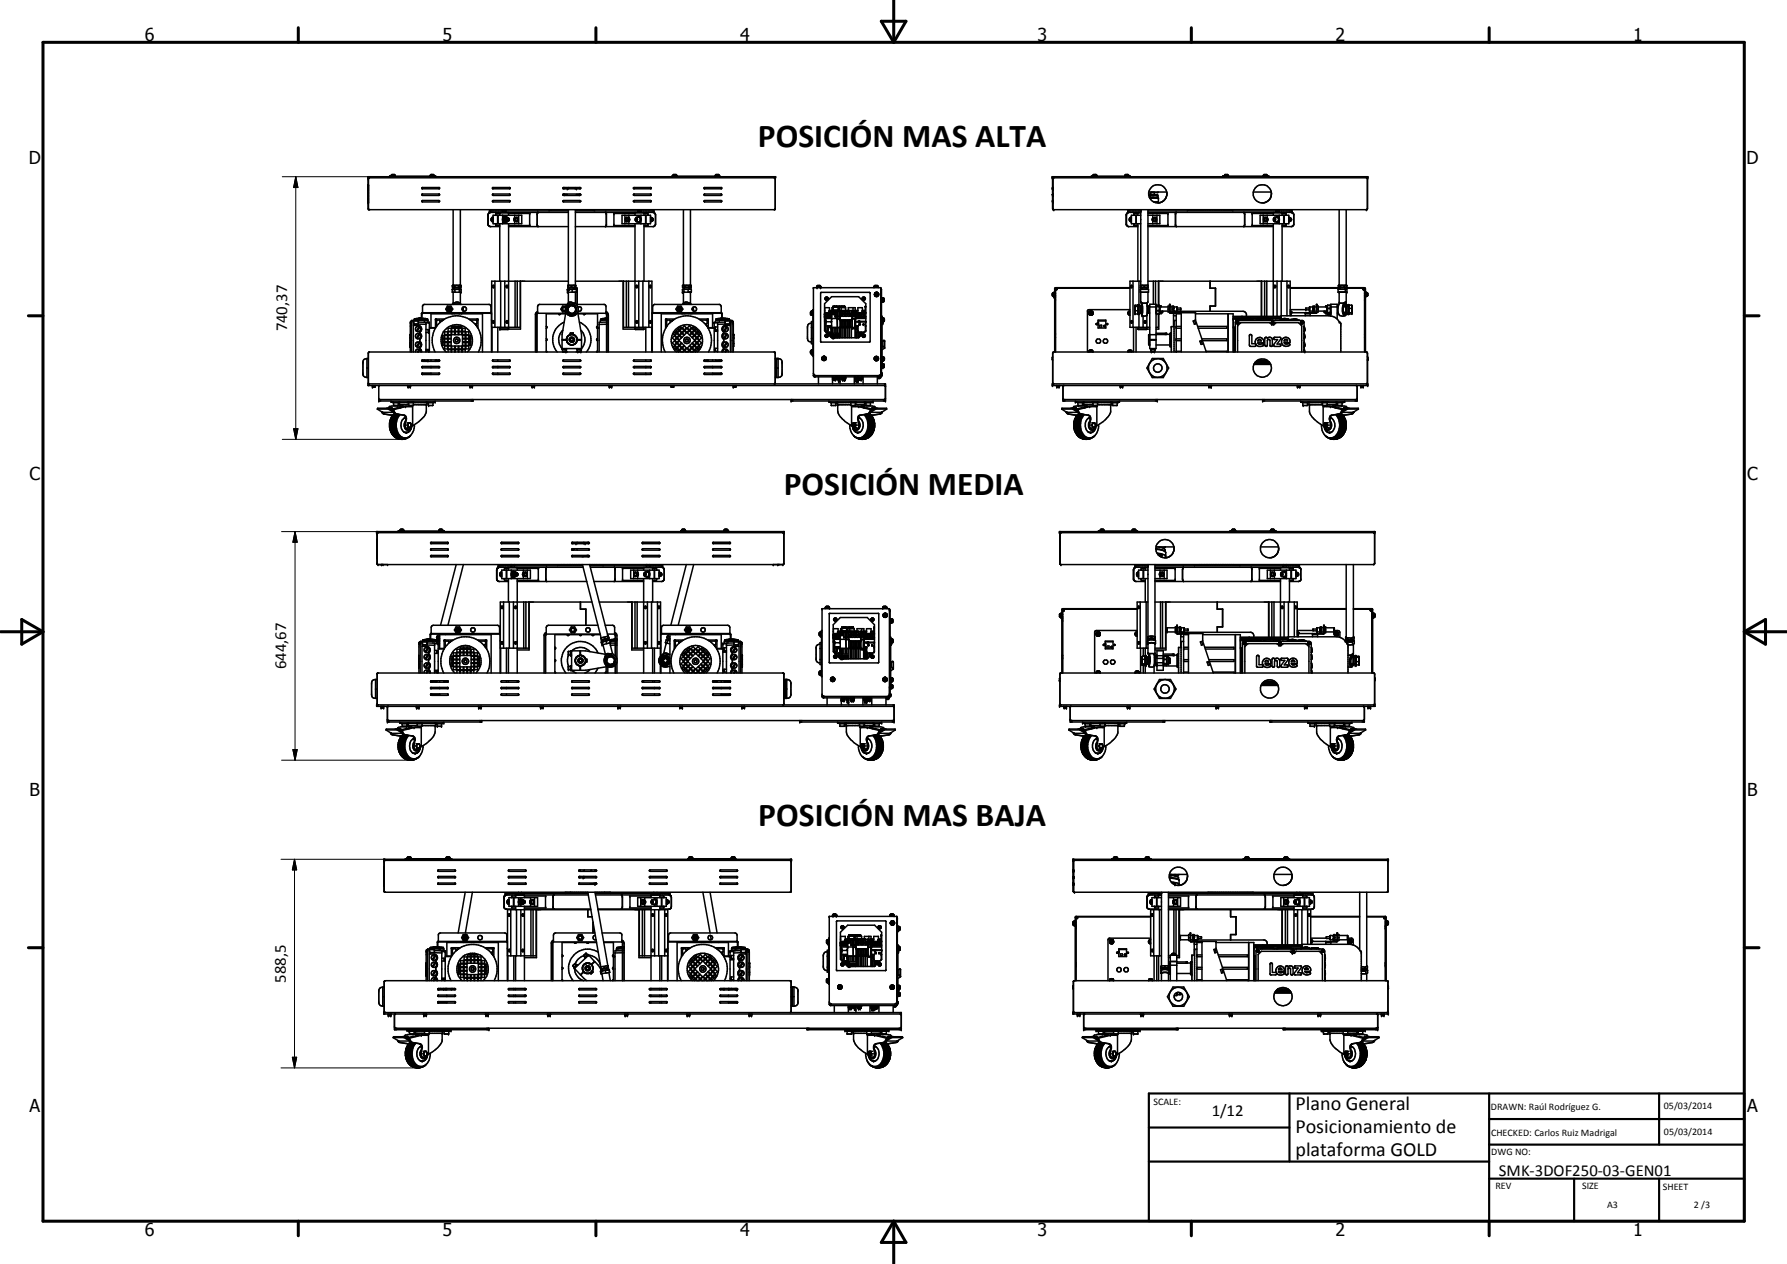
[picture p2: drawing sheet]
<svg xmlns="http://www.w3.org/2000/svg" width="420mm" height="297mm" viewBox="0 0 420 297" stroke-linecap="round" stroke-linejoin="round" font-family="sans-serif">
<defs><g id="words">
<g font-size="7.9">
<text x="178.2" y="34.6">POSICIÓN MAS ALTA</text>
<text x="184.3" y="116.4">POSICIÓN MEDIA</text>
<text x="178.3" y="194.2">POSICIÓN MAS BAJA</text>
</g>
<g font-size="4.7">
<text x="304.6" y="260.8">Plano General</text>
<text x="304.6" y="266.2">Posicionamiento de</text>
<text x="304.6" y="271.6">plataforma GOLD</text>
</g>
<g font-size="4.2">
<text x="34" y="9.6">6</text>
<text x="104" y="9.6">5</text>
<text x="174" y="9.6">4</text>
<text x="244" y="9.6">3</text>
<text x="314" y="9.6">2</text>
<text x="384" y="9.6">1</text>
<text x="6.8" y="38.7">D</text>
<text x="410.6" y="38.7">D</text>
<text x="7" y="112.9">C</text>
<text x="410.8" y="112.9">C</text>
<text x="7" y="187.1">B</text>
<text x="410.8" y="187.1">B</text>
<text x="7" y="261.4">A</text>
<text x="410.8" y="261.4">A</text>
<text x="34" y="290.4">6</text>
<text x="104" y="290.4">5</text>
<text x="174" y="290.4">4</text>
<text x="244" y="290.4">3</text>
<text x="314" y="290.4">2</text>
<text x="384" y="290.4">1</text>
</g>
<g font-size="3.9">
<text x="67.5" y="77.9" transform="rotate(-90 67.5 77.9)">740,37</text>
<text x="67.3" y="157.3" transform="rotate(-90 67.3 157.3)">644,67</text>
<text x="67.2" y="230.9" transform="rotate(-90 67.2 230.9)">588,5</text>
<text x="284.9" y="262.3">1/12</text>
<text x="352.4" y="276.3">SMK-3DOF250-03-GEN01</text>
</g>
<g font-size="2.4">
<text x="271.2" y="259.7">SCALE:</text>
<text x="350.6" y="260.8">DRAWN: Raúl Rodríguez G.</text>
<text x="391.2" y="260.6">05/03/2014</text>
<text x="350.6" y="266.9">CHECKED: Carlos Ruiz Madrigal</text>
<text x="391.2" y="266.7">05/03/2014</text>
<text x="350.6" y="271.4">DWG NO:</text>
<text x="351.6" y="279.3">REV</text>
<text x="372" y="279.4">SIZE</text>
<text x="391" y="279.6">SHEET</text>
<text x="377.9" y="283.8">A3</text>
<text x="398.3" y="283.8">2 /3</text>
</g>
</g></defs>
<g fill="none" stroke="#000" stroke-width=".35">
<path d="M86.5 41.5h95.9v.3h-95.9zM86.9 41.8l-.3 .2v7.1l.2 .2h95.3l.2-.2v-7.1l-.3-.2M91.6 41.5v-.1h10.8v.1M91.9 41.4v-.1h1.1v.1M92 41.3l.1-.3h.7l.1 .3M99.3 44.1h4l.1 .1-.1 .2h-4zM99.3 45.6h4l.1 .2-.2 .1h-3.9zM99.3 47.2l3.9-.1 .2 .2-.2 .2h-3.9zM101.1 41.4v-.1h1v.1M101.2 41.3l.1-.3h.6l.2 .3M106.5 49.3v17.7l-.1 .1v.4M108.2 49.3v17.7l.2 .1v.4"/>
<path d="M115.3 49.9l-.3 .1-.2 .5v2.4l.5 .4h2.2M115.8 44.1h4l.2 .1-.2 .2h-3.9zM115.8 47.2l4-.1 .2 .2-.2 .2h-3.9zM115.9 45.6h3.9l.2 .2-.2 .1h-3.9l-.1-.1zM115.9 51.7v.1M115.9 51.1l-.4 .3v.4l.4 .3M115.9 51.1l-.1 .4 .1 .5M115.9 51.4v.1M115.9 50.6h6.8v2h-6.8zM116.5 52.6l.1 .4M116.6 50.2l-.1 .4M116.6 50.2h.9"/>
<path d="M116.6 53h.9M116.6 50.2v.4M116.6 52.6v.4M117 50.6v2M117.1 50.6v2M117.5 50h2.1M117.5 50v.6M117.5 52.6v13.5M117.5 49.9v.1M118.2 51.9l.3 .3 .5-.1M118.2 49.3v.1M118.2 50.6v.8"/>
<path d="M118.2 51.8v.8M118.3 51.6l.3 .6h.2M118.3 51.6h.3M118.4 51.1l-.1 .6 .3 .5M118.5 51.1h.7M118.5 51.1l-.2 .5M118.6 51.6l.2 .6M118.6 51.1h-.1M118.7 50.9l-.4 .2-.1 .8M118.9 49.4h-.8v.2M118.9 49.3v.2M118.9 51l-.4-.1-.1 .2"/>
<path d="M118.9 49.5v.1M118.9 51l-.2 .1-.1 .5M118.9 52.1l-.1 .1M118.9 51h.3M119.1 51.1a.57 .57 0 0 0 0 1M119.2 51a.53 .53 0 0 0-.5 .6 .53 .53 0 0 0 .5 .5M119.2 51l.3 .3M119.3 52.1h-.4M119.4 51.3l-.2 .3 .1 .3h.2l.2-.1M119.5 51.9l-.3 .2M119.5 49.9l.1 .1M119.6 51.3l-.3 .3 .3 .3 .1-.5-.6-.1-.2 .2 .2 .4h.4"/>
<path d="M119.6 50v.6M119.6 52.6v24.7h-2.1M119.6 50.2h5v2.8h-5M119.6 53.3h14M120.9 51.2h.7l.1 .3-.1 .5-.7-.1-.1-.3zM120.9 51.6h.2M121 50.6v.6M121 52v.6M121.1 51.6l.1 .2M121.2 51.4v.4l-.3-.2M121.2 51.4h-.2l-.1 .2M121.2 51.4l-.1 .2"/>
<path d="M121.2 51.2l.5-.1 .2 .3-.2 .6h-.5M121.5 51.1l.3 .4M121.8 51.7l-.2 .4M122 50.6v2M126.5 49.9l-.2 .4v2.6l.2 .4M132.4 44.1h4l.2 .1-.2 .2h-4zM132.4 45.8v-.2h4l.1 .2M132.4 47.2l3.9-.1 .3 .2-.3 .2h-3.8zM132.4 45.8h4.1M132.4 45.7h.9v.1h-.9M132.7 44.1v.3M132.7 45.6v.1"/>
<path d="M133.6 44.2v.2M133.6 49.3v18.3h1.7M133.6 49.3h-4.5v.3M133.6 49.6h-18.5v.3h18.5M133.7 44.1v.3M135.2 44.1v.3M135.3 49.3h4.5v.3M135.3 49.6h18.5v.3h-18.5M135.3 53.3h14M135.3 49.3v18.3M135.3 44.2v.2M136.2 44.1v.3"/>
<path d="M136.2 45.6v.1M136.5 45.7h-1v.1h1M142.4 49.9l.2 .3v2.8l-.2 .3M146.3 50.6h6.6v2h-6.6zM146.9 50.6v2M147.1 51.7l.2 .4M147.1 51.5v.2M147.4 51.1l-.3 .4M147.6 51.2a.49 .49 0 0 0-.6 .2 .49 .49 0 0 0 .2 .7l.4-.1M147.7 51.4l.1 .1M147.8 51.5v.2M147.8 51.7h.1"/>
<path d="M147.8 51.7h-.1M147.8 51.5h.1M147.8 51.2a.51 .51 0 0 1 .1 .8h-.5l-.3-.4M147.8 51.2h-.4l-.3 .3M147.9 50.6v.6M147.9 52v.6M147.9 51.5l-.1-.1-.2 .1 .2 .3 .1-.1M147.9 51.5v.2M149 44.1h4l.1 .2-4.1 .1zM149 45.7l4-.1 .1 .2-4 .1zM149 47.2l3.9-.1 .2 .3-4 .1zM149.3 50v.6"/>
<path d="M149.3 52.6v24.7h2.1M149.3 50h2.1M149.3 50.2h-5v2.8h5M149.4 49.9l-.1 .1M149.5 51.1h.9l.2 .5-.2 .4h-.9l-.2-.3zM149.5 51.6h.3M149.6 51.4l.2-.1 .1 .3-.3 .3-.1-.3M149.6 51.4l-.1 .2M149.6 51.4h.2v.2M149.8 51.6v.2M149.9 51.1a.58 .58 0 0 1 .7 0 .58 .58 0 0 1 .1 .8M150 49.3v.1"/>
<path d="M150.3 50.9a.75 .75 0 0 1 0 1.3M150.7 51.9l-.3 .3-.5-.1M150.7 49.3v.2M150.7 50.6v.8M150.7 51.8v.8M150.7 49.4h-.7l-.1 .2M150.8 49.5v.1M151.3 49.9l.1 .1M151.4 50v.6M151.4 52.6v13.5M151.4 50.2h.9M151.4 53h.9"/>
<path d="M151.8 50.6v2M151.9 50.6v2M152.3 50.2v.4M152.3 52.6v.4M152.9 51.1l.1 .2M152.9 51.4v.4M152.9 51l.2 .1M153 51.9l-.1 .1M153 51.3v.6M153 51.9h.2M153 51.3h.2M153.1 51.1l.3 .4-.1 .4"/>
<path d="M153.1 51.3v.1M153.1 51.1l.1 .2M153.2 51.3v.6M153.2 51.9l-.3 .3M153.3 51.3l.3 .3-.3 .3M153.3 51.9l-.2 .2M153.6 49.9l.3 .1 .2 .5v2.4l-.5 .4h-2.2M158 41.5v-.1h11.3v.1M158.1 41.4v-.1h1.1v.1M158.2 41.3l.1-.3h.7l.1 .3M160.7 49.3v17.7M162.3 49.3v17.7l.2 .1"/>
<path d="M165.6 47.2l3.9-.1 .2 .2-.2 .2h-3.8zM165.6 44.1h4l.1 .1-.1 .2h-4zM165.6 45.6h4l.1 .2-.2 .1h-3.8l-.2-.1zM168.2 41.4v-.1h1v.1M168.2 41.3l.1-.3h.7l.1 .3M169.6 44.1h.1M247.4 41.5h74.2v.3h-74.2zM247.8 41.8l-.3 .2v7.1l.2 .2h73.6l.2-.2v-7.1l-.2-.2M256.6 41.5v-.1h9.2v.1M257 41.4v-.1h.9v.1M257 41.3l.1-.3h.7l.1 .3M264.5 41.3l.1-.3h.6l.2 .4"/>
<path d="M265.4 49.9l-.3 .1-.3 .5 .1 2.4 .5 .4h2.1M265.4 41.3h-1v.1M265.5 51.8l.1 .1M265.6 51.9l.4 .2M266 51.1l-.4 .1-.1 .6M266 51.1l-.1 .4 .1 .5M266 51.4v.4M266.6 52.6v.4M266.6 52.9v.1M266.6 50.2h.9M266.6 53h.9M266.6 50.2v.4"/>
<path d="M266.6 50.2v.1M267.1 50.6v2M267.2 50.6v2M267.5 50h.7M267.5 50v.6M267.5 52.6v13.5M267.6 49.9l-.1 .1M268.2 49.5v.1M268.2 50.6h-2.2v2h2.2M268.2 49.6h-3v.3h3M268.2 49.3v18.3h1.7v-18.3M269.9 50.6h2.8v2h-2.8"/>
<path d="M269.9 49.6h33.9v.3h-33.9M269.9 50.2h4.7v2.8h-4.7M269.9 53.3h29.5M270.1 45.1h4.2l.1 .4M270.2 46.4h2.1v.1M270.3 46.5h2.1v1h-1.2M270.3 46.6a2.16 2.16 0 0 0 2.6 1M270.3 46.6a2.13 2.13 0 0 1 2.1-3.2 2.13 2.13 0 0 1 1.5 3.5M270.4 45.6l-.1 .4M270.5 45.7h1v.1M270.5 45.8h1.7v.6M270.5 45.8h.1"/>
<path d="M270.6 45.7v-.5h.8v.5M270.8 45.1l.1 .1M271 51.2h.1M271 51.5h.2M271 51.5l.3-.1v.3h-.3M271 51.5v.2M271 51.7h.2M271 51.9v.1M271 51.2l-.1 .4 .1 .3M271 51.2h.6l.2 .3-.2 .5h-.6M271 50.6v.6M271 52v.6"/>
<path d="M271.2 51.5v.2M271.3 51.4l-.1 .1M271.3 51.2a.49 .49 0 0 1 .6 .2 .49 .49 0 0 1-.2 .7l-.4-.1M271.6 51.1l.3 .4-.3 .6M272 50.6v2M272.2 46.4h.1M272.3 45.1l-.9 .2M273.4 47.3l-.3 .2M273.8 47l-.3 .2M274.1 46.5a2.07 2.07 0 0 1-1.7 1.2M274.4 45.8l-.1 .3M276.6 49.9l-.2 .3v2.8l.2 .3"/>
<path d="M279.2 49.6v-.3h10.6v.3M287.5 41.5v-.1h10.9v.1M287.9 41.4v-.1h.9v.1M287.9 41.3l.1-.3h.7v.3M292.4 49.9l.2 .4v2.6l-.2 .4M294.7 45.1h4.2v.5M296.3 50.6h6.7v2h-6.7zM297 41.4v-.1h1v.1M297 50.6v2M297.1 41.3l.1-.3h.6l.1 .3M297.5 51.1a.54 .54 0 0 0-.4 .5 .54 .54 0 0 0 .3 .5M297.7 51.2l-.4-.1-.2 .3 .1 .6h.5"/>
<path d="M297.8 51.4v.4l.2-.2M297.8 51.4h.1l.1 .2M297.8 51.4v.2M297.8 51.6h.2M297.8 51.6v.2M297.9 50.6v.6M297.9 52v.6M298 51.2h-.6l-.2 .3 .2 .5h.6M298 51.2l.1 .4-.1 .4M298.7 46.5l-.7 .8-1 .4M298.9 45.2a2.15 2.15 0 0 0-2.8-1.7 2.15 2.15 0 0 0-1.2 3.1 2.15 2.15 0 0 0 3.2 .6M298.9 45.9l-.1 .3"/>
<path d="M298.9 45.5a1.97 1.97 0 0 1-.7 1.6M299.4 50h2M299.4 50.2h-5.1v2.8h5.1M299.4 50v.6M299.4 52.6v21.7M299.5 49.9l-.1 .1M299.5 51.2l.8-.1a.62 .62 0 0 1 0 1l-.8-.2zM299.5 51.5h.3M299.5 51.5l.1 .3M299.6 51.8h.3M299.8 51.5v.3M299.9 51.4l-.1 .1"/>
<path d="M299.9 51.4l-.1 .5-.2-.1M299.9 51.4l-.1-.1-.3 .2M300 51.1a.59 .59 0 0 1 .7 0 .59 .59 0 0 1 .1 .8M300 49.5v.1M300 49.4h.8v.2M300 49.3v.2M300.3 50.9a.8 .8 0 0 1 0 1.3M300.8 51.9l-.4 .3-.4-.1M300.8 49.3v.1M300.8 50.6v.8M300.8 51.8v.8M301.4 49.9v.1"/>
<path d="M301.4 50.2h.9M301.4 53h.9M301.4 50v.6M301.4 52.6v13.5M301.8 50.6v2M302 50.6v2M302.3 50.2l.1 .4M302.3 50.2v.4M302.3 52.6v.4M302.4 52.6l-.1 .4M303 51.1h.2M303 51.1v.9"/>
<path d="M303 51.4l.1 .1M303.1 51.1h.1M303.1 51.6h.1M303.2 51.6h.1M303.2 51.1l.1 .5M303.2 51.6l-.2 .2M303.2 51.1l.3 .5-.1 .3M303.3 51.3l.3 .1 .1 .2-.4 .3M303.3 51.6l-.3 .6M303.4 51.9l-.2 .2M303.6 49.9l.3 .1 .3 .5v2.4l-.6 .4h-2.2M314.9 49.3v17.7"/>
<path d="M316.5 49.3v17.7l.2 .1M96.4 79.2h.1M96.5 78.6v2.8M96.6 75.8l-.1 6.9M96.8 75.5l-.2 .1v.5h.2M97.2 76.5h1.1a.92 .92 0 0 1 .8 .7 .92 .92 0 0 1-.4 1 .98 .98 0 0 1 0 1.6v.4a1.02 1.02 0 0 1 0 1.6l.4 .9M97.2 75.4h.2M97.3 75.4v-.2h3.3v.5M97.4 75.4l1 .1v.7h-1h2.7M97.4 75.8v.7M97.4 75h.3M97.4 75v.2"/>
<path d="M97.6 75h.4M97.6 75v.2M97.7 75.1h1.7M97.7 75.1v.1M98.4 74.9h-.2l1.4 .1M98.4 75.7h1.7M98.4 78.7h.1l-.4 .7zM98.4 77l.1 .1-.4 .6zM98.5 74.8l-.9 .2M98.5 75l-.8 .1M98.5 78.7h.1M98.5 74.8h.4l-1.5 .2"/>
<path d="M98.5 75h.1M98.5 75h-.3l1.2 .1M99.1 74.8h-.5M99.1 75h.5M99.1 74.8l1.4 .2M99.3 73.5v-1.6l.4-.4h15.4l.3 .6v1.4M99.3 73.5h16.1M99.3 73.5l-.2 .2v1.1M99.4 75h1.1M99.4 75.1v.1M99.6 75v.2M99.8 75.2v.5"/>
<path d="M100.1 75.7h.9v7M100.1 77.4l.6 .1v.6h-.6M100.1 75.7v7M100.1 75.9h.9M100.5 75v.2M100.7 77.7h.2l-.2 .2M101 77.1h1.4M101.3 77v-3.3h12.1v9M102.4 77l-1.3 .1M102.6 75h-.2v2M103.5 75.7l-.1-.4h-.8v1.4M104 79.7h.4v.6h-.4z"/>
<path d="M104 78.8h.4v.7h-.4zM104 75.3l-.3 .2M104.1 75.2l-.3 .3M104.2 75.2h.1M104.5 75h-1.9l-.2 .1M104.6 79.7h.6v.6h-.6zM104.6 78h.6v.7h-.6zM104.6 78.8h.6v.7h-.6zM105.2 71.9h.8l.5 .7-.5 .7h-.8l-.4-.7zM105.4 79.7h.7v.6h-.7zM105.4 78h.7v.7h-.7zM105.4 77.1h.7v.8h-.7z"/>
<path d="M105.4 78.8h.7v.7h-.7zM105.5 72.4l.3 .1-.1 .3h-.2zM106.1 73.6l.1 .1M106.2 78h.7v.7h-.7zM106.2 76.7h.7v.3h-.7zM106.2 77.1h.7v.8h-.7zM106.3 68h2.1v.7h-2.1zM106.3 73.6l.1 .1M106.4 67.5h2M106.5 67.1h.4M106.5 68.7v2.5M106.5 71.2h1.7"/>
<path d="M106.5 71.2l-.2 .3M106.6 71.5a.91 .91 0 0 1 .8-.5 .91 .91 0 0 1 .9 .5M106.7 73.6l.1 .1M106.8 67.6v.4M106.9 67.1v.4M106.9 67.1h1M107 68v.7M107 78h.7v.7h-.7zM107 76.7h.7v.3h-.7zM107 77.1h.7v.8h-.7zM107.9 78h.6v.7h-.6zM107.9 76.7h.6v.3h-.6z"/>
<path d="M107.9 67.1v.4M107.9 77.1h.6v.8h-.6zM108 67.6v1.1M108.1 73.6l-.2 .1M108.2 68.7v2.5M108.2 73.6l-.2 .1M108.2 71.2l.2 .3M108.3 67.1h-.4M108.6 73.6l-.1 .1 .2-.1M108.7 79.7h.7v.6h-.7zM108.7 78h.7v.7h-.7zM108.7 77.1h.7v.8h-.7z"/>
<path d="M108.7 78.8h.7v.7h-.7zM108.8 73v-.7l.1 .8M109.5 79.7h.7v.6h-.7zM109.5 78h.7v.7h-.7zM109.5 78.8h.7v.7h-.7zM110.3 75h2.1v2.1M110.4 79.7h.3v.6h-.3zM110.4 78.8h.3v.7h-.3zM110.6 75.2l1.4 .1 .1 .6-.4 .2M111.8 76.3l.3 .4M111.9 76.4l.2 .2M112.1 76.7a5.8 5.8 0 0 1 .4 6"/>
<path d="M112.1 76.7a5.8 5.8 0 0 0-7.8-1.6 5.8 5.8 0 0 0-2 7.6M112.1 75l.3 .2M112.2 76.8h.1M115.4 73.5l.2 .1M115.5 73.7l-16.2-.1-.1 .1v1.1M115.5 73.7h.1M115.5 73.7l.1 9M115.7 76.9v5.8M115.9 67.1h.3v.5h-.3zM116.4 66.1v10.8M117 76.9v5.8M117.5 76.9v.4"/>
<path d="M117.7 66.1v10.8M118.7 66.1v10.8M119 67.2l.3-.1v.5h-.2zM119.2 75.4a.3 .3 0 0 1 .2 .2 .3 .3 0 0 1-.2 .3l-.2-.1zM121.1 66.1v10.8M121.6 66.1v10.8M122.3 66.1v10.8h-6.7v-10.8h18M122.4 66.1v11.2h-4.9M126.4 73.6l-.1 .1v9M126.4 73.5l-.3 .2v9M126.4 73.6h6.6M126.4 73.2l-.5 .6v8.9"/>
<path d="M128.4 76.7l.2 .1-.2 .3M128.4 79.6l.2 .1-.2 .4M131.3 73.7l.2 .3 .2-.3M132.4 77.6a3.1 3.1 0 0 0-.2 4.3M132.4 79.8v.1M132.7 75.7a4.5 4.5 0 0 0-1.7 7M132.9 72.9l.4 .8M133 72.3l-.3-.1-.4 .2 .1 .5h.5M133 79.8v.1M133 73.7h-4.6v9M133 72.2h-.6l-.2 .5 .2 .4 .5-.1M133 73.4l-.8 5.3v1.1h1"/>
<path d="M133 73.4l.7 .6M133.1 72l-.8-.1-.4 .7 .4 .7h.7M133.2 79.8l.1 .3a1.17 1.17 0 0 0 1.4 1M133.2 72.9l.3 .7M133.2 79.5v.3M133.2 72.3v.3M133.3 79.3a1.23 1.23 0 0 0 .3 1.4 1.23 1.23 0 0 0 1.3 .2M133.3 79.5a1.22 1.22 0 0 1 2.1-.5 1.22 1.22 0 0 1-.7 2.1M133.3 79.3l-.1 .5M133.4 71.5h-6.6l-.4 .6v1.5M133.4 68h2.1v.7h-2.1zM133.5 73.6a1.35 1.35 0 0 0 1.8 0"/>
<path d="M133.6 73l.1 .5 .7 .2 .5-.2M133.6 67.1h.8M133.6 67.5h1.4M133.6 78.9l-.3 .4M133.6 71.8l1-.2 .7 .3M133.6 71.8l-.1 .1a1.25 1.25 0 0 0 0 1.7M133.6 68v3.2M133.6 71.2h1.7M133.6 73.7l.5 .2M133.6 71.2l-.6 .9M133.8 72.1l-.2 .9M133.9 78.7l-.3 .2"/>
<path d="M133.9 67.6v.4M134.1 78.6v-.3h.7v.3l.5 .3 .3 .4M134.1 78.6l-.5 .3M134.1 78.6l.8 .1M134.1 78.6l-.3 .1M134.2 71.6l-.6 .2M134.3 71.6a1.17 1.17 0 0 0-1 1.1 1.17 1.17 0 0 0 1 1.2M134.4 67.1h.9M134.4 67.1v.4M134.5 68v.7M134.7 71.9a.51 .51 0 0 1 .6 .6M134.7 71.9l.3 .1 .3 .5"/>
<path d="M134.7 71.9l-.5-.2-.8 .8 .2 .5M134.7 71.9l-.8 .1M135 67.7h.7v3.8M135 67.6v.4M135.2 78.8l.5 .7M135.3 66.1h18v10.8h-6.7v-10.8M135.3 71.9a1.36 1.36 0 0 1-.1 1.8 1.36 1.36 0 0 1-1.8 .2M135.3 71.2a1.65 1.65 0 0 1 .6 2 1.65 1.65 0 0 1-1.8 1.1l-.2-.1M135.3 67.1l.1 .4h-.4M135.3 68.7v2.5M135.3 67.5v.1M135.3 72.5l.2 .5-.8 .8-.7-.2-.4-.6"/>
<path d="M135.3 72.5l-.2 .9M135.3 72l-.1-.1a1.01 1.01 0 0 0-.8-.9 1.01 1.01 0 0 0-1.1 .7l-.3 .4-.1 .8M135.5 71.5h6.6l.4 .6v1.5M135.7 79.7a1.22 1.22 0 0 1-.5 1.2M135.8 73.4l.9 5.3v1.1h-1l-.1-.4M135.8 73.6h6.7M135.9 73.7h4.6v9M135.9 72.2h.7a.54 .54 0 0 1 0 .7 .54 .54 0 0 1-.6 .2M135.9 79.8v.1M136 79.8v.1M136.2 75.7a4.5 4.5 0 0 1 1.7 7M136.4 79.8v.1"/>
<path d="M136.6 77.6a3.1 3.1 0 0 1 .1 4.3M137.1 73.7l.3 .3 .2-.3M140.5 76.7l-.2 .1 .2 .3M140.5 79.6l-.2 .1 .2 .4M140.5 77l.2 .1M140.5 77.1h.4M141.3 75h.4M141.3 75v.2M141.6 75h1M141.6 75v.2M142.5 73.5l.2 .2v9M142.5 73.6l.1 .1v9"/>
<path d="M142.5 73.2l.3 .2 .2 .6v8.7M142.6 74.8l-1 .2M142.6 75.7h-1.7v7M142.6 75.2h-1.4v.5M142.6 76.2h-1.7M142.6 74.8l-1.3 .2M142.7 74.8h.2M142.7 75h.3M142.7 75.2h.3M142.7 76.2h.3M142.7 75.7h.3M143 74.8h-.3h.3"/>
<path d="M146.5 66.1v11.2h4.9M147.3 66.1v10.8M147.8 66.1v10.8M149.6 67.1l.3 .1-.1 .4h-.2zM149.6 75.4a.24 .24 0 0 1 .3 .1 .24 .24 0 0 1-.1 .3 .24 .24 0 0 1-.3 0zM150.2 66.1v10.8M151.2 66.1v10.8M151.4 76.9v.4M151.8 76.9v5.8M152.6 66.1v10.8M152.7 67.2l.3-.1v.5h-.2zM152.9 75.4a.3 .3 0 0 1 .2 .2 .3 .3 0 0 1-.2 .3l-.2-.1z"/>
<path d="M153.2 76.9v5.8M153.4 73.5v-1.4l.4-.6h15.4l.4 .6v1.4M153.4 73.5h16.2M153.4 73.5l-.1 .1M156.7 76.8h.1M156.7 75l-.2 .2M157.6 75.7v-.4h-.8l-.1 1.4M158.1 79.4l.5-.5 .4 .5-.4 .5zM158.1 75.3l-.3 .2M158.1 75.3l-.2 .2M158.2 75.2l-.1 .1M158.3 75.2h.1"/>
<path d="M158.7 75h-2.2v2.1M158.8 78l.2 .2-.4 .5-.3-.2zM158.9 77.9l.5-.5 .2 .2-.4 .5zM159.2 79.5l.4 .5-.4 .5-.5-.5zM159.2 78.4l.4 .4-.4 .5-.5-.5zM159.3 71.9h.8l.5 .7-.5 .7h-.8l-.4-.7zM159.5 77.3l.5-.5 .2 .2-.5 .5zM159.5 72.5l.2-.1 .3 .2-.4 .2zM159.7 77.8l.5 .4-.5 .5-.4-.5zM159.7 78.9l.5 .5-.5 .5-.4-.5zM159.8 78.8l.5-.4 .5 .4-.5 .5zM159.8 77.6l.5-.4 .5 .4-.5 .5z"/>
<path d="M160.2 73.6l.1 .1M160.3 73.6l.1 .1M160.4 78.2l.5-.4 .5 .4-.5 .5zM160.4 77l.5-.4 .5 .4-.5 .5zM160.5 67.5l.2 .1M160.5 68h2v.7h-2zM160.5 67.1v.4M160.6 71.5a.91 .91 0 0 1 .8-.5 .91 .91 0 0 1 .9 .5M160.6 67.1h.1M160.6 67.1h-.1M160.6 73.6l.2 .1M160.7 68.7v2.5"/>
<path d="M160.7 71.2h1.6M160.7 71.2l-.2 .3M160.7 67.6h1.6M160.7 67l-.2 .1M160.7 67l.3 .1M160.7 67l-.1 .1M160.8 68v.7M160.9 73.6l.2 .1M160.9 67.6v.4M161 67.1h1M161 67.1v.4M161.5 77.2l.5 .4-.5 .5-.5-.5z"/>
<path d="M161.6 78.2l.5-.4 .5 .4-.5 .5zM161.8 68v.7M162 67.1h.5M162 67.1v.4M162.1 76.6l.5 .4-.5 .5-.5-.5zM162.1 67.6v.4M162.1 73.6l-.1 .1M162.2 78.8l.5-.4 .4 .4-.4 .5zM162.2 77.6l.5-.4 .4 .4-.4 .5zM162.3 68.7v2.5M162.3 71.2l.2 .3M162.4 67.5l-1.7 .1"/>
<path d="M162.5 67.5h.1M162.5 73.6l-.1 .1M162.5 67.1v.4M162.5 67.5l-.2 .1M162.8 72.8v-.4l.5-.3a.53 .53 0 0 1 .5 .5 .53 .53 0 0 1-.5 .6l-.3-.1M162.8 72.8l.2 .3M162.8 73.6l-.1 .1M162.8 78.2l.5-.4 .4 .4-.4 .5zM162.8 77l.2-.2 .5 .5-.2 .2zM163 72.2v.9M163.3 78.9l.4 .5-.4 .5-.5-.5zM163.4 78.8l.5-.4 .4 .4-.4 .5z"/>
<path d="M163.4 77.6l.2-.2 .5 .5-.2 .2zM163.9 79.5l.4 .5-.4 .5-.5-.5zM164 78.2l.2-.2 .5 .5-.2 .2zM164.4 75h2.1v2M164.5 78.9l.4 .5-.4 .5-.5-.5zM164.7 75.2h.1M164.8 75.2l1.4 .1 .1 .6-.5 .2M166.2 76.6l-.2-.2 .3 .3M166.3 75l.2 .2M166.4 77l1.4 .1M166.5 77.1h1.4M167.5 77v-3.3h-12v9"/>
<path d="M168.3 75h1.2M168.3 75v.2M168.7 77.7h-.7v.2h.7M168.7 75.7h-.8v7M168.7 76.8h-.5v.7h.5M168.7 75.9h-.8M168.7 75.7v7M169.1 75.2v.5M169.3 75h.5M169.3 75v.2M169.5 75.1h1.7M169.5 75.1v.1"/>
<path d="M169.6 73.5l.2 .2v1.1M169.6 73.7h-16.2v9M169.6 73.7h.1M169.7 73.7v1.1M169.7 74.8h-.2h.3M169.7 74.8l1.8 .2M169.8 74.8l-1.5 .2M170 75l1.2 .1M170.2 74.9h-.2l1.4 .1M170.3 75h.1M170.3 75h-.2M170.3 75l-.8 .1"/>
<path d="M170.3 74.8l-1 .2M170.5 75.7h-1.8M170.7 78.6l.1 .1-.4 .7zM170.7 77l.1 .1-.4 .6zM170.8 75h.6M171.1 75h.4M171.2 75.1v.1M171.4 75v.2M171.5 75v.2M171.5 75.8v.7M171.6 75.4v-.2h-3.3v.5M171.7 75.4l-1.2 .1v.7h1h-2.8"/>
<path d="M171.7 76.5h-1.1a.84 .84 0 0 0-.8 .6 .84 .84 0 0 0 .4 1v.2a.87 .87 0 0 0 0 1.5v.5a.82 .82 0 0 0 0 1.4l-.5 1M172.1 75.5l.3 .1v.5h-.3M172.4 75.8v6.9M172.4 79.2h.1M172.4 78.6v2.8M172.4 78.8h.1M172.4 79.5h.1M190.8 79.5h.3M190.8 77h.3M190.8 76l-.7 .2-.2 .6v3.2l.3 .3h.6M190.9 73.2l-.3 .2v.4l.1 .2 .4 .1M190.9 73.7l.1-.1-.1 .1"/>
<path d="M191 73.1v1M191.1 75.6h-.3v5.2h.3M191.1 73.1h-.2v1M191.3 67.6h15.8v21l-15.8-.1zM191.3 72.8h-.2v10.8h.2M192 67.5h1M192 67.4h1v.2M192.2 67.6h-.1M192.4 67.4l.1 .1-.1-.1M192.9 67.6h.1M192.9 68.8l11.6-.1v11.6h-11.5zM192.9 67.4l-.1-.3h-.6l-.2 .5"/>
<path d="M193.9 74.8h1.6M193.9 75h.2v.3h-.2M193.9 75.4h.4v.2M193.9 73.5h1.7M193.9 75.6h.1v2.3M193.9 73h.1M193.9 74.6h1.6M193.9 73.5v-1.2h1.1v.8l-.3 .4M194.1 78.7h.5v.3a.31 .31 0 0 1-.4 .2 .31 .31 0 0 1-.1-.5zM194.1 73.7h.4v.7h-.4zM194.3 70.1l.2 .1zM194.3 78.1h.1"/>
<path d="M194.3 69.8l.3 .3-.1 .4-.4-.1 .1-.5M194.3 78.8l.2 .1-.2 .1zM194.5 76.6h1M194.7 73.7h.4v.7h-.4zM194.7 77h6.8v.2M194.7 77.5h.1M194.7 78.1v.5M194.7 77.2h.1M195 73h6.7M195.1 73v.5M195.1 76.6v.4M195.1 78.1v.8"/>
<path d="M195.3 76.6v.4M195.3 78.1v1.1M195.3 73l.1 .5M195.4 75.6h-.1M195.5 77.1v.6M195.5 73.7h-.2v.7h.2M195.5 76.6h-1v1.1l.2-.1v-1M195.5 75.6h-1.3v2.4l1.3 .1M195.5 74.8l-.1 2.4M195.5 77v2.3M195.6 73l-.1 1.8M195.7 73h.4"/>
<path d="M195.7 78.8h.3M195.7 78.6h.1M195.7 78.7v.1M195.7 79.2h.1M195.7 79.3v.1M195.8 73.2h.3v.6h-.3zM195.8 77v1.3h.3v-1.3M195.8 77h.3M195.8 72.9v.1M195.8 79v-.2l.2 .1-.3 .1v-.1h.2v.1M195.9 72.1h1.2M195.9 72.2v.7"/>
<path d="M195.9 72.3h-.3v.7M195.9 72.9h1.2M195.9 72.1v-.1h.3v.1M195.9 78.6l-.2 .1M195.9 79.2l-.2 .1M195.9 72v.9M196 78.6h-.3M196 78.6h.1M196 78.7v.1M196 79.2h.1M196 78.6l-.2 .1M196 79.2l-.2 .2"/>
<path d="M196 79.2h-.3M196 78.8h1.3M196 78.7h1.3M196.2 78.9h.3v.3h-.3M196.2 79.3l.3 .1M196.2 78.8v.6M196.2 72h.1M196.2 78.9v.3M196.2 79.3v.1M196.3 72.1v-.1h.4v.1M196.4 77v1.3h.4v-1.3M196.4 77h.4"/>
<path d="M196.4 73v1.4h.4l-.1-1.4M196.7 72h.1M196.8 79h.2v.1zM196.8 72.1v-.1h.3v.1M196.8 74.8l.1 2.2v-2.2M196.8 79.2l.3 .2-.2-.1M196.8 79.2l-.1 .2M196.8 79.3v.1M196.9 74.9h.7M197 77v1.3h.3v-1.3M197 77h.3M197 78.9h-.3l.2 .3"/>
<path d="M197 74.8v.1M197 78.9h.1M197.1 72v1M197.1 78.9l-.2 .3M197.1 72v.1M197.1 72.2v.8M197.3 72.1h1.3M197.3 78.7v.7M197.4 78.7h-1.4v.7M197.4 72.1v-.1h.3v.1M197.4 72l-.1 2.4h-.3v-1.4M197.4 78.7h-.1"/>
<path d="M197.4 78.7v.7M197.6 77h.3M197.6 75.2h.3v1.6h-.3zM197.6 74.8l-2.1 .1M197.6 73l-.1 2.1M197.6 77v2.4M197.7 72h.1M197.8 73v-.7h1v.7M197.8 72.1v-.1h.4v.1M197.8 73.8h.1M197.9 73v1.3h-.3M197.9 77v2.4"/>
<path d="M198.2 72h.1M198.2 77h.3M198.2 75.2h.3v1.6h-.3zM198.2 73v.8M198.2 77v2.4M198.2 72.1v-.1h.4v.1M198.5 73v1.3h-.3v-.5h.3M198.5 77v2.4M198.6 72v.3M198.8 73.8h.4M198.8 77h.4M198.8 75.2h.4v1.6h-.4z"/>
<path d="M198.8 73v1.3h.3l.1-1.3M198.8 77v2.4M199.2 77v2.4M199.4 77h.4M199.4 76.8h.4M199.4 76.8v-1.6h.4v1.6M199.4 73v1.3h.3v-1.3M199.4 77v2.4M199.4 73.8h.3M199.4 75.2v1.6M199.7 76.8h.1M199.8 77v2.4"/>
<path d="M200 75.2h.4v1.6h-.4zM200.1 73.8h-2.3v.4h-.2M200.1 73.8l-.1 .5h.4M200.2 79.4v-2.3h.8v2.3M200.2 73.3h.9v.2h-.9zM200.3 73v.2h.7v-.2M200.4 74.8h.7M200.4 74.2h-.3v-.5h.3v1.4M200.6 72.3v.7M200.6 73.7h.3v.5h-.3zM200.9 74.8v.1M201 74.8l-.6 .1"/>
<path d="M201 74.8l-.1 2.2M201.1 73v-.7h-1.6l-.1 .7M201.1 74.8l.1 .2M201.1 74.8l.1 .1M201.2 73.9v-.2v.3M201.2 73.5h2.4M201.2 75v4.4M201.2 73v1.8M201.2 76.6h.5M201.2 74.8h2.4M201.2 74.8v.1M201.2 76.6h.5v1.1h-.1l-.1-.5"/>
<path d="M201.2 78.1h2M201.2 73v.3M201.2 74.6h2.4M201.4 73.7h.3v.7h-.3zM201.4 73v.5M201.4 76.6v.4M201.4 78.1v1.3M201.5 75.6h-.1M201.6 77.1l-.1 .1M201.7 78.1v1.3M202 75.5h-.1M202 75.6h-.1"/>
<path d="M202 73.7h.4v.7h-.4zM202 76.2h.3zM202 76.2h.1M202 78.1v1.2M202 75.5l.2 .1h-.4M202 75.6h.1M202.3 76.2v.1M202.3 76.2h-.3M202.4 78.1v.8M202.6 73.7h.4v.7h-.4zM202.6 73.4l.2-1.1h-1.1v1.2M202.6 78.1v.6"/>
<path d="M202.6 73.4l-.1 .1M202.6 73.4v.1M202.8 73h.6M202.8 69.9h.6l.1 .3-.1 .2h-.6zM202.9 78.7l.3-.1 .3 .3-.2 .3a.31 .31 0 0 1-.5-.1 .31 .31 0 0 1 .1-.4zM202.9 76.2l.1 .1M202.9 76.2h.3M202.9 76.2h.1M203 70.1l.2 .1zM203 78.9l.1-.1 .1 .2zM203 73v.5M203 78.1v.2"/>
<path d="M203.2 73.7h.4M203.2 73v1.4h.4M203.2 76.2h-.3M203.2 73.5h.4M203.4 72.1h.2M203.4 73.4h.2M203.5 76.6h.1M203.5 72l-.1 1.5M203.6 77.7l-1.7 1.7h-6.4M203.6 76.6l-.1 1.1M203.6 75.5l-2.4 .1M203.6 77.7v-6.3l-1.7-1.7h-6.4l-1.6 1.7v6.3l1.6 1.7"/>
<path d="M203.6 72l-.1 .1M205.5 67.5h1M205.5 67.6v-.2h1v.2M205.6 67.4v-.3h.7l.1 .3M205.6 69.2l.1 .3 .3 .2M205.6 69.2l.1 .3M205.7 68.9l-.1 .3M205.8 69.6l.2 .1M205.9 67.4v.1M205.9 67.4l.1 .1M205.9 69.1h.4v.2l-.2 .1zM206 68.7h.2"/>
<path d="M206 68.7l-.3 .2M206 69.7h.2M206.2 68.7h.1M206.2 68.7l.2 .2M206.2 68.7l.4 .3v.4M206.2 68.7a.49 .49 0 0 0-.6 .6 .49 .49 0 0 0 .7 .3l.3-.2M206.4 68.9l.1 .3M206.4 68.9l.2 .1M206.5 69.4l-.1 .1M206.5 69.2l-.2 .4M206.6 69.2l-.1 .2M207.1 68v.1"/>
<path d="M207.1 68.1h.2M207.1 67.9l.2 .2M207.3 70.7h.1M207.3 70.2h.1M207.3 68.1v20.2h-.2v-2.3M207.3 74.3h.1v10.9h-.1M207.3 70h.3v1h-.3zM207.4 74.7h.3v.9h-.2M207.4 75.5l.1 .1M207.5 74.8h-.1M207.5 75.7v.4l-.1 .1M207.5 70v1"/>
<path d="M207.5 75.7h-.1M207.5 74.7v1M207.6 70.4l-.1 .1M207.6 70l.3 .3-.1 .6h-.2M207.7 74.7l.2 .2v.5l-.2 .2M207.7 75.1h-.2M207.7 75.1l-.2 .1M247.7 68.7v1h.3M247.8 68.7l-.4 .3v.5l.3 .1M248 68.7h-.2v1M248.1 70.5h.1M248.1 79.3h.1"/>
<path d="M248.1 69.8h.1M248.1 78.5h.1M248.1 69.5h.1M248.1 69h.1M248.3 68.1l-.1-.1v14.7M248.4 67.8v.1h.1M248.4 67.9h.1M248.5 67.7v.4h-.3M256.1 73.4a.47 .47 0 0 1 .8 0 .47 .47 0 0 1-.4 .7M256.1 73.4l.1 .6M256.1 73.3l-.1 .2M256.1 73.6l.1 .3 .3 .1"/>
<path d="M256.1 73.9l.1 .1M256.2 73.2h-.1M256.2 74l.3 .1M256.2 73.2l-.1 .1M256.4 73.4h.2v.3h-.2zM256.5 73.1l.3 .1M256.5 73.1l-.3 .1M256.8 73.2h.1M256.8 73.2l.2 .3M256.8 74l-.3 .1M256.8 74h-.1M256.8 73.2l.2 .2"/>
<path d="M256.9 73.9l-.1 .1M257 73.7l-.2 .3M257 73.7h.1M257 73.4v.3M257.7 76.1h.3v.1h-.3zM257.8 76l.2 .2M257.9 76l.1 .1M258.2 75.2h1.8v1.9h-1.8zM258.2 75.4h1.8M258.2 75.7l.1 .2-.1 .3M258.2 75.8v.3M258.6 76.4h.4v.5h-.4z"/>
<path d="M259.6 79.8h.7l.1 .3-.1 .5h-.6l-.3-.2zM259.6 76.5l.3 .1-.2 .2-.2-.2zM265.7 73.4l-.2 .2 .2 .1M265.7 73.1a.49 .49 0 0 0-.5 .5 .49 .49 0 0 0 .5 .4 .44 .44 0 0 1-.5-.4 .44 .44 0 0 1 .5-.4M265.7 67.7l-17.6 .1v14.9M265.7 67.6h-17.6l-.1 .2v14.9M265.7 72.8h-9.8l-.2 .2v9.7M265.9 67.1l.4 .1-.2 .4-.3-.3zM266 75.4l.3 .1-.2 .4-.3-.3zM266.4 66.1v10.8M266.5 76.9v5.8M266.9 72.8v.2"/>
<path d="M266.9 73.6v.2M266.9 71.9v.1M266.9 71.7h.6v2.1l-.6-.1zM266.9 73h.6M266.9 72h.6M266.9 73v.2M266.9 72v.3M267.1 76.9v5.8M267.5 73.6h.1M267.5 77.3h2.8M267.5 71.9h.1M267.5 76.9v.4"/>
<path d="M267.8 73.6h.3M267.8 71.6h-.2v2.3h.2M267.8 71.9h.3M267.8 66.1v10.8M268.1 68h1.9v.7h-1.9zM268.1 71.9v1.7M268.1 71.9l.2 .2M268.2 67.1h.9M268.2 67.5h1.7M268.2 68v.7M268.2 66.1h-2.5v10.8h4.6M268.2 68.7l.1 2.3"/>
<path d="M268.3 72.1v1.3M268.3 73.4l-.2 .2M268.3 71l.1 .2M268.3 73.4l.1 .1M268.3 71l.3 .2v.5l-.1 2.2M268.4 73.5l.1 .7M268.4 71.9l-.1 .2M268.4 71.2h1.3M268.4 71.2v.7M268.4 71.6v.3M268.4 73.6l.1 .3M268.4 71.9h.1"/>
<path d="M268.4 73.8l.1 .1M268.5 67.6v.4M268.5 71.6h-.1M268.5 71.6l.1 .2M268.5 74.2l.3 .1M268.5 71.8l.1 .2M268.5 71.8v.1M268.5 71.6l-.1 .1M268.5 71.8l-.1 .1M268.6 73.5l-.1 .2-.1-.2M268.6 71.9v.2M268.6 73.5l-.1 .2"/>
<path d="M268.6 71.9l-.1 2.3M268.6 73.4v.2M268.8 74.3v2.6M269.1 67.1h.8M269.1 67.1v.4M269.2 75.4l.2 .1v.4a.28 .28 0 0 1-.4-.2 .28 .28 0 0 1 .2-.3zM269.7 71.2v6.1h-2.2M269.7 67.6v.4M269.7 74.1l-.9 .2M269.7 71.9l.1 .2M269.8 72.1v1.3M269.8 73.4l.1 .2"/>
<path d="M269.8 73.4l-.1 .1M269.9 66.1h33.4v8.1M269.9 68.7v2.3l-.2 .2M269.9 73.6h.4M269.9 71.9h.4M269.9 71.9v1.7M269.9 71.9l-.1 .2M270.3 78.6h.1M270.3 78.6l-.2 .1v2.3l.2 .1M270.3 78.6v2.5M270.3 79.9h1.5v2h-1.5zM270.3 78.7h1.5"/>
<path d="M270.3 71.5h1.5v8.3h-1.5zM270.3 72.1h1.5M270.8 79.8v.1M271.2 66.1v5.4M271.3 79.8v.1M271.7 66.1v5.4M271.8 78.3h2.5v.3M271.8 73.3h.1M271.8 72.2h.1M271.9 71.8h.7M271.9 71.8v1.8l.1 .2M271.9 71.8h.1"/>
<path d="M271.9 71.9v.1M271.9 71.8l.1 .2M272 73.8h.5M272 73h.5M272 72h.5M272 73v.8M272 72v1M272.4 73.8v3.1h-.6M272.4 66.1v5.6M272.4 73.8v3.5h-.6M272.5 73v.8M272.5 72l.1 .3"/>
<path d="M272.6 71.8l-.1 .2M272.6 71.8h.1M272.6 71.9v.1M272.6 72.6l-.1 .4M272.6 71.8l.1 .1M272.7 71.9h.3v.2M272.7 73.6l-.2 .2M272.7 71.9v1.7M273 73.1v.5h-.3M273 73.3h.3M273.3 73.1v.2M273.4 73.1l-.1 .2"/>
<path d="M274.3 78.6h-.1M274.6 72.1l-2 .1 .1 .9h1.9M274.6 72.6h.4M275 71.9h-.4v1.4h.4M275.1 78.6h-3.3M275.1 72.1h.5M275.1 73.1h.5M275.3 78.2l-.2 .2v2.9l.2 .1M275.3 78.2v3.2M275.3 78.2h.1M275.6 71.9h.3v1.4h-.3zM275.6 72.6h.3"/>
<path d="M275.9 74.2h.7M275.9 72.1h.8M275.9 73.1h.8M275.9 73h.1M275.9 72.4v.1M276 73.6l-.1 3.2M276 76.8h-.6v5.9M276.1 73.5l.7-.3h15.5l.7 .4 .1 .7M276.6 79.6h1.1M276.6 76.7h1.1M276.6 77.1h1.1M276.6 75.3h-.6v7.4"/>
<path d="M276.7 72.1v1M276.8 72.4h.8v.4h-.8M277.7 73.7h-1.1v9M277.7 73.6l-2.7-.1v-2h.1v1.9l.1 .1h5.9v1.7l2.5 7.5M277.7 73.5v9.2M280.5 75.4l.4-.1 .2 .8-.3 .1zM281.1 73.7h8.8v9M281.6 76.7h6.8v.4h-6.7M282.6 79.6h5.8v.5h-5.7M284.5 66.1v1.6h1.3v4.2h-1.3v1.3M288.7 73.7v9M289.9 74.8h6.8"/>
<path d="M289.9 75l2.1 .1M289.9 74.3h11.3M289.9 74.5h11.3M290 75.2v1.7h.2v5.8M290 75v.2M290 76.9v5.8M290.6 75v.4M290.7 75.8v.1M290.8 76l.1 .1M290.9 76.1h.1M291.1 75.6h-.2l-.2 .2 .1 .3h.4M291.1 75.6l.1 .1"/>
<path d="M291.2 75.6h-.2l.2 .2-.2 .2-.2-.1 .1-.3-.2 .1M291.2 75.6l-.1 .5M291.2 75.8v.1M291.2 75.9v.2M292 74.3v.9M292.7 74.8l-.7 .2h2.5M293.8 74.8l.7 .2M293.8 78.7h.4l.1 .2v1.9h.9l.1 .2-.1 .4-1.4-.1zM294.5 75.2h.3M294.5 75v.2M295.3 79.7a1.01 1.01 0 0 1 1.2-.3 1.01 1.01 0 0 1 .6 1.1l-1.4 .1 .4 .3 .9-.1 .1 .3a1.11 1.11 0 0 1-1.6 .1 1.11 1.11 0 0 1-.2-1.5zM295.5 75.2h-.2"/>
<path d="M295.5 75h3.1M295.5 75v.2M295.9 79.8h.4l.2 .3h-.8zM296.6 66.1v8.2M297.2 74.8l1.4 .2M297.3 74.8h.3M297.3 66.1v8.2M297.4 79.4l.3-.2 .3 .3 .5-.3 .5 .2 .2 .4-.1 1.6-.5-.1v-1.2l-.2-.3h-.3l-.1 .3v1.1l-.2 .2-.3-.1zM297.4 74.8h3.8M297.7 74.8l-2.2 .2M297.8 66.1v8.2M298.6 75v.2"/>
<path d="M298.8 75.3v-.1h.4v.1M298.8 75.2l-7.3 .1M299 76l.1 .1M299.1 75.6l.4 .1-.1 .4h-.4l-.1-.3zM299.2 76.1h.1M299.2 75.6v.2h-.2l.2 .2 .2-.1-.1-.1 .1-.2M299.2 75.6l-.2 .1M299.5 75.6l-.1 .5M299.5 79.4l.2-.2 1.4 .2v.3l-.8 1.2h.8l-.1 .5-1.5-.1v-.4l.9-1.1h-.8zM299.6 67.1l.4 .1-.2 .4h-.2zM299.9 75.3h5.6M300.3 66.1v8.2"/>
<path d="M301 75h2M301 75v.2M301.2 74.2h11.3a2.79 2.79 0 0 1 2.4 1.5l.3 .3v6.7M301.2 66.1v8.9M301.5 79.7a.95 .95 0 0 1 1.2-.4 .95 .95 0 0 1 .5 1.2h-1.3l.2 .3 1-.1 .2 .2a1.08 1.08 0 0 1-1.6 .3 1.08 1.08 0 0 1-.2-1.5zM302 74.8l.5 .1M302.1 79.8h.4l.2 .3h-.8zM302.2 74.9l-1.2 .1M302.2 74.8l.8 .2M302.4 74.9h.1M302.6 66.1v8.1M302.9 67.1h.1"/>
<path d="M302.9 67.6h.1M302.9 67.1l-.2 .2 .2 .3M303 67.1l.2 .2-.2 .3M303 75v.2M303.3 73.7h.3M303.3 73.2l.5 .3M303.3 67.7h11.8M303.3 67.6h11.8M303.3 73.4l.2 .2-.1 .1M303.3 72.8h3.7M303.3 73.1l.5 .4M303.4 75.1h1.7"/>
<path d="M303.4 75.1v.1M304.2 75h.5l-1.3 .1M304.4 75l.7 .1M305.1 75.1v.1M305.8 75.7l.4-.1 .2 .2M305.8 75.8v.1M305.8 75.6l.1 .5 .5-.2M305.9 75.6h.1l-.1 .2 .1 .2 .3-.1-.2-.1v-.2l.3 .1v.2l-.3 .2-.3-.2M306.6 79.6h.1M306.6 76.7h.1M306.6 78h.1M306.6 78.4h.1"/>
<path d="M306.7 76.7v.9M306.7 78.4l.1 .8M306.7 76.7v1.3M306.7 78.4v1.2M306.7 79.3l.1-.2-.1 .3M306.7 79.2v.2M306.7 77.7v.3M306.7 79.4v.2M306.8 77.4l-.1 .3M306.8 77.5l-.1 .2M306.9 73.7h1.1v.5M306.9 73.6l2.7-.1 .1-2h-.2v1.9l-5.9 .1v.7"/>
<path d="M306.9 73.5v.7M307.9 72.4h-.9v.4h.9M307.9 72.1h.8M307.9 73.1h.8M307.9 72.1v1M308.6 72.8h.1M308.7 71.9h.4v1.4h-.4zM308.7 72.2v.1M308.7 72.6h.4M309.1 72.1h.4M309.1 73.1h.4M309.4 73.4v.1"/>
<path d="M309.7 71.9h.3v1.4h-.3M309.7 72.6h.3M310 72.1h1.9M310 73.1h1.9M311.3 73.1l.1 .2M311.4 73.3h.3M311.4 73.1v.2M311.7 73.1v.5h.4M311.9 72.1v1M312 73.6l.2 .4h.4M312.1 71.9h-.4v.2M312.1 71.9v1.7"/>
<path d="M312.1 73.6v.1M312.1 73.6l.3 .4M312.1 73.7h.6M312.1 73.9l.4 .2M312.2 71.8v.7M312.2 73.5h.5M312.2 71.7l.5 .1M312.2 72.5h.5M312.2 73.5l-.1 .2M312.2 72.5v1M312.2 71.7l-.1 .2M312.2 71.7l-.1 .1"/>
<path d="M312.6 74l-.1 .1M312.7 74l.2-.1-.4 .2M312.7 73.7h.1M312.7 71.8l.1 1.9M312.7 71.8l.2 .1M312.9 72.1h1.5M312.9 74.3v-2.8h1.5v3.5M312.9 73.6l-.1 .1M312.9 73.8l-.3 .2M314.4 73.6h.3M314.4 71.9h.3M314.6 68h2.1v.7h-2.1z"/>
<path d="M314.7 67.5l.2 .1M314.7 67.1h.1M314.7 67.1v.4h.1M314.9 67l.2 .1M314.9 67.6h1.6M314.9 68.7v2.5M314.9 67l-.2 .1M314.9 71.2h1.5M314.9 71.2l-.2 .5a2.78 2.78 0 0 0 .3 2.5l.5 .1 .8-.1M315.1 67.6v.4M315.1 67.1h1M315.1 67.1v.4"/>
<path d="M315.8 72.9l.2 .5M315.8 72.4v.2M316 73.6l.2 .1M316.1 67.1h.6M316.1 67.1v.4M316.2 71.6a1.65 1.65 0 0 0 0 2.3h.1M316.2 71.6l.2 .1M316.3 67.7h4.5l.1 .2v14.8M316.3 67.6h4.5l.2 .3v14.8M316.3 67.5l-1.4 .1M316.3 67.6v.4M316.3 71.9l.2 .2"/>
<path d="M316.3 67.5h.2M316.3 68v.7M316.3 73.6l-.1 .1M316.3 71.9h-.3l-.1 .3M316.4 71.7l.1 .3M316.4 73.8l-.1 .1M316.4 71.2l.2 .7M316.4 73.7l.1-.2-.2 .4M316.4 72l-.3-.2a1.45 1.45 0 0 0 0 1.9h.2M316.4 73.5l-.1 .2M316.5 72.1v1.3M316.5 73.4l.1 .2"/>
<path d="M316.5 73.4l-.2 .2M316.5 71a.74 .74 0 0 0-.8 .9v1.5a.5 .5 0 0 0 .2 .7 .5 .5 0 0 0 .6-.1l.1-.4M316.5 68.7v2.3M316.5 71l-.1 .2M316.6 73.6h.3M316.6 71.9h.3M316.6 71.9v1.7M316.6 71.9l-.1 .2M316.6 67.5l-.1 .1M316.7 67.1v.4h-.2M316.9 71.6h.2v2.3h-.2zM317.1 73.6h.1"/>
<path d="M317.1 71.9h.1M317.2 73.5h.6M317.2 71.7h.6M317.2 72.5h.6M317.8 71.7l.1 2-.7 .1M317.8 73.5l.1 .1M317.8 71.7l.1 .2M317.8 72.5l.1 .2M317.9 73.2l-.1 .3M317.9 72.3l-.1 .2M320.5 67.7v.4h.3M320.5 67.9h.1"/>
<path d="M320.6 67.8l-.1 .1M320.6 67.7v.4M320.7 68.1l.1-.1v14.7M320.8 69.8v.7M320.8 78.5v.8M320.8 69.5h.1M320.8 69h.1M321 68.7h.3v1M321.2 68.7v1M321.3 68.7l.3 .3v.4l-.6 .3M86.3 86.5h.3M86.3 84.3l-.8 .2-.2 .6 .1 3.2 .9 .4"/>
<path d="M86.5 90.2h121.7v.4h-121.7zM86.6 84.2h-.3v4.5h.3M86.8 90.2l-.2-.2v-7l.3-.3h95.1l.3 .2v7.2l-.2 .1M87.5 90.6h.7M87.6 90.6v.4h.6v-.4M88.7 96.1h2.6M88.7 96.1l1.7 1.2M89.2 90.6l-.1 .1v3.1l.1 .1M89.7 96.8l.1 .1M89.8 96.9h3M89.8 96.9l.4 .4 2.1 .3M91.3 96.1l1.2 .8"/>
<path d="M91.4 95.9l1.2 .8M91.4 95.9l-.1 .2M91.4 95.9h-2.6l-.1 .2M91.5 95.8l-.6 .1M91.9 96.3h.7M91.9 94.2v.3h10.4v-.3M92 98a3.7 3.7 0 0 0 1.1 4.9M92 97.6l.3 .1M92.1 98a4.1 4.1 0 0 0 .6 4.6l.6 .4M92.1 95.8v.3h-.4M92.1 95.8l-.6 .2M92.2 96.4h.3l.5 .8"/>
<path d="M92.3 98.2l-.3 1.1v1.1a3.3 3.3 0 0 0 1.5 2.6M92.4 97.5l-.3 .5M92.4 94.5v.1h1.4v-.1M92.5 94.6l.1 .7h1v-.7M92.6 97.5l-.6 1.2a4 4 0 0 0 .7 3.8l.2 .2M92.6 96.3l.2 .6M92.7 100a2.94 2.94 0 0 0 2.1 3.1h.5M92.7 99.6l.3-1.3 .5-1a2.88 2.88 0 0 0-.9 2.2 3.3 3.3 0 0 0 2.1 3.7M92.8 97.2l-.8 .8M92.8 96.9l.4 .4a4 4 0 0 0 .9 5.8l.7 .1M92.9 97.2a4 4 0 0 0-.5 5M92.9 97.2a3.8 3.8 0 0 0 .5 5.8"/>
<path d="M92.9 97.2a4.1 4.1 0 0 0 .6 5.8M93 97.2v.1M93 97.2l-.6 1M93 97.3a4.3 4.3 0 0 0-.4 4.6M93 97.3l2.3 .4 .3 .7-.3 1.7 .2 .5 .2 .2M93.1 97.3a4.3 4.3 0 0 0-.4 4.6M93.3 97.3a3.9 3.9 0 0 0 .7 5.7l1.2 .1M93.8 97.4a4 4 0 0 0 .2 5.3l.9 .4M93.8 97.4a3.7 3.7 0 0 0 .7 5.5l.9 .1M93.9 94.5l.1 .1M94.1 95.1l-.1 .3M94.1 97.5a3.6 3.6 0 0 0 .5 5.2l1.1 .2"/>
<path d="M94.1 95.8l-2.3 .4M94.7 95.4l-.5 .1-.1 .3M94.7 95.4h-2.6l-.5 .1-.1 .2v.1h.6M94.7 95.4l.1 .2-.7 .2M94.7 95.5h2.3v4.5M94.9 97.6l.4 .2 .1 .4M95.2 98.2a2.14 2.14 0 0 0-.3 3.3M95.2 98.2h.2M95.2 98.2l-.3 .1M95.3 99a1.15 1.15 0 0 0-.3 1.3 1.15 1.15 0 0 0 1.2 .7l.4-.5M95.4 98.1l-.2 .1M95.4 98.2l-.2 1.7a.72 .72 0 0 0 .6 .9"/>
<path d="M95.6 95.5l-3 .8M95.6 99.9h.2M95.8 99.4h.7l.1 .2M95.8 90.6h.8M95.8 99.9l.1 .2M95.9 90.6v.4h.6v-.4M95.9 99.8v.3M95.9 99.8l-.1 .1M96 99.6l-.1 .2M96 94.5v.1M96 99.4v.2M96.1 94.6v.7h1l.1-.7"/>
<path d="M96.1 95.1h-2.2v-.5h6.5v.5h-3.2M96.2 99.4l-.2 .2M96.4 99.4l.3 .4M96.4 80.7h.1M96.4 81.2h.1M96.4 80.5h.1M96.7 99.8v.3M96.7 95.5h.1M96.8 82.7v-7.4h.4v7.4M97.3 94.5v.1M97.4 99.8l-.1 1.3-1 1.5M97.7 82.7a.62 .62 0 0 1 .6-.7 .62 .62 0 0 1 .6 .7"/>
<path d="M98.2 82.7l.3-.4-.2 .4M98.4 80.6l.1 .1-.3 .7-.1-.2zM98.5 80.7h.1M99.2 87.9h2.1M99.2 87.7l.1 .1M99.3 87.7h4l.1 .1-.2 .2h-3.9zM99.3 86.1h3.9l.2 .2-.2 .1h-3.9zM99.3 87.8h2M99.3 87.8l-.1 .1M99.4 84.8l-.1 .1M99.6 84.8v.1M99.8 84.6v.2"/>
<path d="M100.1 82.5h.6v.2M100.1 82.1h.8v.2h-.8M100.2 95.1v1.7a5.4 5.4 0 0 1-3.2 3.2M100.3 94.5l-.1 .1M100.5 84.8v.1M100.6 84.6v.2h-1.4M100.6 94.5v.1h1.3v-.1M100.7 94.6v.7h1.1v-.7M101.3 84.6v.3M101.3 86.1v.3M101.3 87.7v.3M102.4 84.6v.3"/>
<path d="M102.4 84.8v.1M102.6 84.6l.2 .2h.6M103.4 84.8l-.1-.2h-4v.3M103.4 84.8l-.2 .1h-3.9M104 80.5h.4v.7h-.4zM104.6 80.5h.6v.7h-.6zM104.6 81.3h.6v.7h-.6zM104.9 82.7a3.7 3.7 0 0 1-.2-5.3 3.7 3.7 0 0 1 5.3 0 3.7 3.7 0 0 1-.2 5.3M105.4 80.5h.7v.7h-.7zM105.4 81.3h.7v.7h-.7zM105.4 82.7v-.5h.7v.5M106.2 81.3h.7v.7h-.7z"/>
<path d="M106.2 82.7v-.5h.7v.5M107 81.3h.7v.7h-.7zM107 82.7v-.5h.7v.5M107.9 81.3h.6v.7h-.6zM107.9 82.7v-.5h.6v.5M108.7 80.5h.7v.7h-.7zM108.7 81.3h.7v.7h-.7zM108.7 82.7v-.5h.7v.5M109.5 80.5h.7v.7h-.7zM109.5 81.3h.7v.7h-.7zM110.4 80.5h.3v.7h-.3zM110.4 90.6h.8"/>
<path d="M110.5 90.6v.4h.6v-.4M111.2 93.9v.3h-22.1v-.3h119.1v.3h-22.2v-.3M115.8 86.2l4-.1 .2 .2-.2 .1h-3.9zM115.9 87.7h3.9l.2 .1-.2 .2h-3.9zM115.9 84.6h3.9l.2 .2-.2 .1h-3.9l-.1-.1zM117 84.6v.3M117 86.1v.3M117 87.7v.3M125 90.6l.1 .4h.5v-.4M125.8 90.6h-.8M128.4 82.5l.2 .2M132.2 81.9h4.5"/>
<path d="M132.2 81.9v.3h1v-.3M132.2 82h1M132.3 82.2v.5M132.4 86.2l3.9-.1 .3 .2-.3 .1h-3.8zM132.4 87.7h4l.2 .1-.3 .2h-3.8l-.1-.1zM132.4 84.6h4l.2 .2-.3 .1h-3.8l-.1-.1zM132.7 82v.2M132.7 82l.1 .2M133.1 82.6l.3 .1M133.1 82.2v.5M133.5 80.6l-.3-.7h-1v2M133.6 80.8l.8 .3"/>
<path d="M134.9 81l-.2 .1M135.2 80.8l.5-.9h1v2M135.7 81.9v.3h1v-.3M135.7 82h1M135.8 82.6l-.3 .1M135.8 82.2v.5M136.2 82.2v-.2l.1 .2M136.6 82.2v.5M140.5 82.5l-.2 .2M143.2 90.6h.7M143.2 90.6v.4h.6v-.4M149 84.7l4-.1 .1 .2-4 .1z"/>
<path d="M149 86.2l3.9-.1 .2 .3h-4zM149 87.7h4l.1 .2-4 .1-.2-.2zM151.8 84.6v.3M151.8 86.1v.3M151.8 87.7v.3M156.4 82.7a5.8 5.8 0 0 1 5.1-8.5 5.8 5.8 0 0 1 5.1 8.5M157.8 90.6h.7M157.8 90.6v.4h.6v-.4M158.1 80.6l.5-.5 .4 .5-.4 .5zM158.3 81.5l.3-.2 .4 .5-.2 .2zM158.9 82.1l.3-.2 .4 .4-.2 .3zM159 82.7a3.7 3.7 0 0 1-.1-5.3 3.7 3.7 0 0 1 5.3 0 3.7 3.7 0 0 1-.2 5.3"/>
<path d="M159.2 80.7l.4 .5-.4 .5-.5-.5zM159.5 82.7l.2-.2 .3 .2M159.7 81.3l.5 .5-.5 .4-.4-.4zM159.7 80.1l.5 .5-.5 .5-.4-.5zM159.8 81.2l.5-.5 .5 .5-.5 .5zM160.3 82.7l-.5-.4 .5-.4 .5 .4-.4 .4M160.4 81.8l.5-.5 .5 .5-.5 .4zM160.6 82.7l.3-.2 .3 .2M161.4 82.7l-.4-.4 .5-.4 .5 .4-.4 .4M161.8 82.7l.3-.2 .3 .2M162.1 81.3l.5 .5-.5 .4-.5-.4zM162.6 82.7l-.4-.4 .5-.4 .4 .4-.3 .4"/>
<path d="M162.7 80.7l.4 .5-.4 .5-.5-.5zM162.8 80.6l.5-.5 .4 .5-.4 .5zM163 82.7l.3-.2 .2 .2M163.3 81.3l.4 .5-.4 .4-.5-.4zM163.4 81.2l.5-.5 .4 .5-.4 .5zM163.9 81.9l.2 .2-.5 .5-.2-.3zM164 80.6l.5-.5 .4 .5-.4 .5zM164.5 81.3l.2 .2-.5 .5-.2-.2zM165.5 84.8l.1-.2h4l.1 .2M165.5 84.8l.2 .1h3.9M165.6 86.2l3.9-.1 .2 .2-.2 .1h-3.8zM166.3 84.6l-.2 .2h-.6"/>
<path d="M166.5 84.8l-.1 .1M166.5 84.6v.3M167.5 87.9h2.2M167.5 84.6v.3M167.5 86.1v.3M167.5 87.7v.3M167.5 87.8h2.1M168.2 82.1h-.2l.2 .2M168.3 84.6v.2h1.4M168.3 84.8v.1M168.7 81.8l-.5 .1v.6h.5M169.1 84.6v.2"/>
<path d="M169.3 84.8v.1M169.5 84.8l.1 .1M169.6 87.8l.1 .1M169.6 87.7h-4l-.1 .1 .2 .2 4-.1M169.6 86.1l.1 .1M169.6 87.7l.1 .2M169.7 87.7l-.1 .1M169.7 84.8l-.1 .1M169.7 86.2v.2M170 82.7a.64 .64 0 0 1 .6-.7 .64 .64 0 0 1 .6 .7M170.6 82.7l.2-.4-.3 .4M170.6 82.7h.1"/>
<path d="M170.7 80.6l.1 .1-.3 .7-.2-.1zM170.8 80.7h.1M171.7 82.7v-7.4h.4v7.4M172.3 90.6h.7M172.4 80.7h.1M172.4 90.6v.4h.6v-.4M182.3 86.5h.1M182.3 84.3h.1v4.3h-.1M182.4 84.4h.2M182.4 88.6h.2M182.6 86.5h.4M182.6 84.2h.4v4.5h-.4z"/>
<path d="M183 84.3h.1a.73 .73 0 0 1 .8 .8l-.1 3.2-.5 .3-.3 .1M190.9 82.3l-.3 .2v.5l.3 .2M191 82.3v.9M191 82.7l-.1 .1h.1M191.1 82.3h-.2v.9h.2M191.3 88.3h.1M191.3 87.8v.3l.5 .2M191.4 88.3h.1M191.5 88.3l.1 .1M191.5 88.1l-.2 .2M191.5 88.2l-.1 .1M191.6 88.4v.2"/>
<path d="M191.7 88.3l-.1 .3M191.7 88.3l-.1 .1M192.4 88.6v1.6M193.2 84.4l.3 .3M193.2 84.1v.3M193.2 84.2l.1 .2M193.5 83.8l-.3 .3M193.5 84.7h.5M193.5 84.7h.2M193.6 84.1h.3l-.2 .4zM193.6 83.7h.2M193.7 83.7l-.5 .4"/>
<path d="M193.8 83.8l.3 .1 .1 .3-.2 .4M193.8 83.8a.43 .43 0 0 0-.5 .5 .43 .43 0 0 0 .7 .3M193.8 83.7v.1M193.8 83.7l.2 .1M194 83.8l.2 .3M194.2 84.1v.3M194.2 84.4l-.2 .3M194.9 94.2v.3h10.4v-.3M195.3 94.5v.1h1.3v-.1M195.4 94.6v.7h1.1v-.7M195.7 88.8h.8M195.7 88.6v1.6"/>
<path d="M195.7 89h.2M195.8 89v.2h.7v-.2M195.9 89.2v.1M195.9 89.3h.5M195.9 89.3v.1M196.1 88.8v.2M196.1 89h.1M196.1 89h-.1M196.4 89.2v.1M196.4 89.3l-.1 .1M196.5 88.7h.1M196.5 88.7v.3h-.8"/>
<path d="M196.5 89h-.1M196.6 88.6v.1h-.9M196.9 88.6v.1h.6M196.9 94.5l.1 .1M197 88.8h.5M197 88.7l.1 .5h.4M197 89h.1M197.1 95.1l-.1 1.5a3.9 3.9 0 0 0 1.7 2.5l1.5 .9M197.1 88.7h-.1M197.2 89.6v.1M197.2 89.6h.3M197.2 89.2v.4"/>
<path d="M197.4 89h-.4M197.4 89h-.1M197.4 88.8v.2M197.5 88.6v1.6M197.8 88.6v.1h1v-.1M197.9 88.8h.9M197.9 89h.1M197.9 88.7v.3h.9v-.3M198 88.7h-.1M198.1 89.3h.5M198.1 89.3l.1 .1M198.1 89.2v.1"/>
<path d="M198.3 89h-.1M198.3 89h.1M198.3 88.8v.2M198.6 89.2v.1M198.6 89.3l-.1 .1M198.7 88.7h.1M198.8 89l-.1 .2h-.7v-.2M199.8 99.8a3.4 3.4 0 0 0 1.1 2.8M199.9 94.5v.1M200.1 95.1h-3.2v-.5h6.4v.5h-2.2M200.1 94.6v.7h1v-.7M200.5 95.5h.1"/>
<path d="M200.5 99.7v.4M200.5 99.7a.24 .24 0 0 1 .4 .2 .24 .24 0 0 1-.4 .2M200.5 99.7v.1M200.7 99.6h.2M200.7 99.6l.2 .1M200.7 99.6l-.2 .1M200.9 99.7v.2l-.1 .3M200.9 99.6l.1 .4-.2 .2M200.9 88.6v1.6M201 88.6v.1h1.7v-.1M201 99.4l.2 .5M201.1 88.8h1.5"/>
<path d="M201.1 88.7v.5h1.5v-.5M201.1 89h1.5M201.1 89h.1M201.1 88.7h.1M201.2 99.9h.5M201.2 99.9l-.2 .6M201.2 89.2v.4M201.2 94.5v.1M201.2 89.6h.5M201.2 89.6l.1 .1M201.5 99.4l-1 .1-.1 .4 .2 .5M201.5 88.8v.2"/>
<path d="M201.5 89h.2M201.5 89h-.1M201.6 95.5l3.1 .8M201.7 88.6v.1M201.7 89.2v.4M201.7 89.6v.1M201.8 89h.1M201.8 98.2l.5 .1M201.8 98.1a2 2 0 0 1 .5 3.4M201.8 98.2l.3 1.7a.8 .8 0 0 1-.5 .9 .8 .8 0 0 1-1-.3M201.8 89v.2M201.8 88.7v.3"/>
<path d="M201.9 99a1.15 1.15 0 0 1 .3 1.3 1.15 1.15 0 0 1-1.2 .7l-.4-.5M202 89.3v.1M202 89.3h.5M202 89.2v.1M202.2 89h.1M202.2 89h-.1M202.2 88.8v.2M202.3 97.6l-.3 .1-.2 .5M202.5 95.5h-2.3v4.5M202.5 89.3l-.1 .1M202.5 89.2v.1M202.5 95.4h2.6l.7 .3v.1h-.7"/>
<path d="M202.5 95.4v.2l.6 .2M202.5 95.4l.6 .1v.3M202.6 88.7h.1M202.6 89h-.1M202.9 88.6v1.6M203.1 97.5a3.5 3.5 0 0 1-.7 5.4h-.9l-.6-.3M203.1 95.8l2.3 .4M203.1 95.1l.1 .3M203.3 94.5l-.1 .1M203.4 97.4a3.5 3.5 0 0 1-1 5.6h-.6l-.6-.2M203.5 94.5v.1h1.3v-.1M203.5 97.4a4 4 0 0 1 .2 4.7l-.5 .6-.9 .4"/>
<path d="M203.6 94.6v.7h1.1v-.7M203.7 97.3a4.2 4.2 0 0 1 .7 3.9M203.7 97.3a3.7 3.7 0 0 1-1.2 5.8l-1-.1M203.9 97.3a4 4 0 0 1-.7 5.7l-1.1 .2M204.1 97.3l.6 .9 .3 1.2M204.2 97.3a4.1 4.1 0 0 1 .4 4.6M204.2 97.3l-2.3 .4-.2 .9 .2 1.6-.2 .4-.3 .2M204.2 97.2a3.9 3.9 0 0 1-.8 5.9M204.3 97.2a4.1 4.1 0 0 1 .5 4.8l-.3 .4a2.06 2.06 0 0 1-1.5 .8M204.3 97.2l-.1 .1M204.3 97.2a3.9 3.9 0 0 1-.5 5.8M204.4 97.2a3.8 3.8 0 0 1 .1 5.4l-1.1 .5"/>
<path d="M204.4 97.2l.6 .8M204.4 97.2h-.1M204.4 96.9l-.4 .4a3.9 3.9 0 0 1-.8 5.8h-1.3M204.4 97.2l.3 .2M204.4 96.9h3M204.6 97.4l.5 .6M204.7 96.3h.6M204.7 96.3l-.3 .6M204.8 97.5l.7 1.2M205 98a4.1 4.1 0 0 1-.7 4.7M205 96.4h-.2l-.4 .8M205.1 98a3.9 3.9 0 0 1-1 4.9"/>
<path d="M205.1 95.8v.3h.4M205.1 99.6l-.2 1.5-.3 .8M205.1 95.8l.6 .2M205.2 97.6l-.3 .1M205.3 98.3l.2 .4M205.5 98.7l.1 .8-.1 1.6M205.6 84.1v.5l.7 .1M205.6 84.3v.2M205.8 95.8l.5 .1M205.9 95.9h2.5l.1 .2M205.9 95.9l-1.2 .8M205.9 95.9v.2"/>
<path d="M205.9 84.2l.2-.1 .1 .3h-.3zM205.9 96.1h2.6M205.9 96.1l-1.2 .8M205.9 83.8h.3M205.9 83.8l-.3 .3M206.1 83.8h.1M206.2 83.8l.2 .1M206.2 83.8v.1M206.3 88.6v1.6M206.4 88.6l.1 .2 .4-.2M206.4 83.9l.1 .6M206.5 84.5l-.2 .2"/>
<path d="M207 88.6h-.6M207.1 87.9l-.5 .4h-14.8M207.1 86.2h.1M207.1 88.2h.1M207.1 87.6h.1M207.1 86h.2M207.3 87.6v.6M207.3 86.2h.1M207.3 85.7h.1M207.3 87.7l.1 .1-.1 .3M207.3 85.4h.2v1h-.2zM207.4 83.8h.3v1h-.3"/>
<path d="M207.4 84.7h.1M207.4 96.9l-.4 .4-2.1 .3M207.5 85.9h.1l-.1 .1M207.5 85.5h.1v.9h-.1M207.5 96.8l-.1 .1M207.5 83.9l-.1 .1M207.5 83.8v1M207.6 81.4h.1M207.6 81.4v-1.2l.3-.2 .1 1.8M207.6 85.5h.2l.1 .2-.1 .6-.2 .1M207.6 81.4l-.2 .2M207.6 81.4l.2 .1"/>
<path d="M207.7 83.9l.2 .2v.5l-.2 .2M207.7 84.2l-.2 .2M207.8 81.7l.2 .1M208 81.8l-.6 .4M208.1 90.6l.1 .1v3.1l-.1 .1M208.5 96.1l-1.6 1.2M247.4 90.2h74.2v.4h-74.2zM247.5 83.9v.8M247.7 90.2l-.2-.1v-7.2l.3-.2h73.5l.2 .3v7l-.2 .2M248.4 90.6h.7M248.4 90.6l.1 .4h.5v-.4M249.6 96.1h2.6"/>
<path d="M249.6 96.1l1.2 .8M250.1 90.6l-.2 .2v2.8l.2 .3M250.6 96.8l.1 .1M250.7 96.9h3M250.7 96.9l.4 .4 2 .3M250.9 96.9l.3 .4M252.2 96.1l1.2 .8M252.3 95.9h-2.6l-.1 .2M252.3 95.9l1.1 .8M252.3 95.9l-.1 .2M252.4 95.8l-.6 .1M252.6 98.7l-.1 1.2 .1 1.2"/>
<path d="M252.8 96.3h.6M252.8 98.3l-.2 .4M252.8 94.2v.3h10.4v-.3M252.9 97.6h.3M253.1 95.8l-.1 .3h-.4M253.1 95.8l-.7 .2M253.1 97.6v.1M253.1 96.4h.3l.3 .8M253.1 97.7l-.5 1M253.3 100a2.95 2.95 0 0 0 2.2 3.2h.5M253.3 94.5v.1h1.4v-.1M253.4 97.5l-.3 .2"/>
<path d="M253.4 94.6v.7h1.1v-.7M253.4 96.3l.3 .6M253.6 98.7v.3a3.8 3.8 0 0 0 1.2 3.8M253.7 97.2a3.9 3.9 0 0 0 .1 5.5M253.7 96.9l.4 .4 1.8 .3 .4 .2 .1 .8-.2 1.6 .4 .6M253.7 97.2a3.9 3.9 0 0 0-.6 4.8l.5 .6 .6 .4M253.7 97.9l-.1 .2a4.3 4.3 0 0 0 0 3.5 2.22 2.22 0 0 0 2.1 1.6M253.7 97.2a4.1 4.1 0 0 0 .3 5.7l.7 .2M253.7 97.2h.1M253.8 97.2a3.9 3.9 0 0 0 .5 5.8M253.8 97.9l-.5 1.7M253.8 97.2a3.9 3.9 0 0 0 .6 5.8"/>
<path d="M253.8 97.2l.1 .1M253.9 97.2a4 4 0 0 0 .5 5.8M253.9 97.3a4 4 0 0 0 .8 5.8M253.9 97.3l2 .3 .4 .6M254 97.3a3.8 3.8 0 0 0 1 5.9h.3M254 98.3a3.7 3.7 0 0 0 1.6 4.7l.2 .1M254.1 98.3a3.7 3.7 0 0 0 1.3 4.6l.9 .1M254.2 97.3l-.5 .6M254.2 97.3l-.4 .6M254.4 97.3a4.2 4.2 0 0 0 .4 5.5M254.5 97.3l-.7 1M254.6 97.4l-.6 .9"/>
<path d="M254.7 97.4l-.6 .9M254.8 94.5l.1 .1M254.9 95.8l-2.2 .4M255 97.5a3.6 3.6 0 0 0 .5 5.2l1.1 .2M255 95.1l-.1 .3M255.6 95.4h-2.6l-.5 .1-.2 .3h.8M255.6 95.4l-.6 .1-.1 .3M255.6 95.4v.2l-.7 .2M255.6 95.5h2.3v4.5M256.1 82.4l-.1 .3 .1-.1M256.2 82.3l-.1 .1M256.2 99a1.15 1.15 0 0 0-.3 1.3 1.15 1.15 0 0 0 1.2 .7l.4-.5"/>
<path d="M256.3 98.1l-.4 .2M256.3 98.2a1.89 1.89 0 0 0-.4 3.3M256.3 98.2l-.2 1.7a.73 .73 0 0 0 .6 .9M256.3 82.7l.1-.1 .3 .1M256.4 82.3h.2M256.4 99.9h.3M256.4 82.3l-.3 .1M256.5 95.5l-3.1 .8M256.6 82.3l.3 .1M256.7 99.4h.7l.1 .4M256.7 99.9l.1 .2M256.8 99.8l-.1 .1"/>
<path d="M256.8 99.8v.3M256.8 82.3l.1 .1M256.9 82.4l.1 .2M256.9 94.5v.1M256.9 82.6l-.5-.3-.4 .4M256.9 82.6l.1 .1M257 82.6v.1M257 99.4l-.2 .4M257 95.1h-2.2v-.5h6.5v.5h-3.2M257 94.6v.7h1l.1-.7M257.1 99.4l-.3 .4M257.3 99.4l.3 .4"/>
<path d="M257.5 99.8v.3M257.6 95.5h.1M257.6 99.8v.3M258.2 94.5v.1M258.3 99.8l-.4 .2M258.3 99.8a3.1 3.1 0 0 1-2.1 3.3M261.1 95.1v1.7a4.9 4.9 0 0 1-1.7 2.3l-1.1 .7M261.2 94.5l-.1 .1M261.5 94.5v.1h1.3v-.1M261.6 94.6v.7h1.1v-.7M263.3 90.6h.8M263.4 90.6v.4h.5l.1-.4"/>
<path d="M265.2 82.7a.42 .42 0 0 1 .5-.4 .42 .42 0 0 1 .4 .4M265.3 82.4l-.1 .3M265.4 82.3l-.1 .1M265.4 82.3h.4l.3 .1M265.5 82.7l.1-.1 .2 .1M266 82.3l.1 .1M266.1 82.4v.3M270.3 81.1h.1M270.6 81.9v.3h1v-.3M270.6 82h1M270.7 82.2v.5M270.9 84.2h2.6l1.3 2.3-1.3 2.2h-2.6l-1.2-2.2z"/>
<path d="M271.5 82.2v.5M271.8 81.1h3.3M272.1 93.9v.3h-22.2v-.3h69.2v.3h-22.2v-.3M275.3 81.4h.1M276.6 82.5h1.1M276.6 80.1h1.1M282.1 80.2l.3-.1 .3 .8h-.3zM283.5 82.5h4.9v.2M284.1 90.6h.8M284.2 90.6v.4h.6v-.4M290.4 82.7v-6.9l.1-.3 .3-.2h15.4l.4 .3v7.1M291 82.7v-6.2l.7-.7h6.9l.4 .5h.5l.4-.5h5.4l.8 .8v6.1"/>
<path d="M294.8 85.6h4M294.9 85.5h3.8M295.1 85.2h3.4M295.1 85.1h1.1M295.5 84.8h.1M295.5 85h2.9M295.5 85l.9 .2M295.6 84.7a2.15 2.15 0 0 0-.6 2.9 2.15 2.15 0 0 0 2.9 .8 2.15 2.15 0 0 0 .8-2.9M295.6 84.7l1-.3h.7l.7 .3M295.6 84.7h2.4M296.5 85.2h-.1h.4M298 84.7l.7 .8"/>
<path d="M298 85.1h.5M298 84.8h-2.4l-.1 .2M298.4 85.1l-.8 .1M305 90.6h.7M305 90.6v.4h.6v-.4M305.8 94.2v.3h10.4v-.3M306.2 94.5v.1h1.3v-.1M306.3 94.6l.1 .7h1v-.7M306.6 80.4h.1M306.6 82h.1M306.6 81.6h.1M306.7 80.4l.1 .4-.1 .8"/>
<path d="M306.7 82l.1 .7M306.7 80.4v1.2M306.7 82v.7M306.8 81.1l-.1 .3v-.2M307.8 94.5l.1 .1M307.9 95.1a2.8 2.8 0 0 0 .4 2.5l1.3 1.5 1.5 .9M310.7 99.8l.3 1.7 .9 1.1M310.8 94.5v.1M310.9 95.1h-3.1v-.5h6.4v.5h-2.2M310.9 94.6l.1 .7h1v-.7M311.4 100l.1 .2M311.4 99.8l.1 .4"/>
<path d="M311.4 95.5h.1M311.4 99.5l-.1 .4 .1 .4M311.4 99.4v.1M311.5 99.6l.2 .2-.1 .4M311.5 99.6h.2M311.5 99.6l-.1 .2M311.6 99.6l.3 .3-.2 .3M311.7 99.6v.1M311.7 99.7v.5M311.9 99.4l.3 .5M312.2 99.9h.4M312.2 99.9l-.3 .6"/>
<path d="M312.2 94.5v.1M312.3 99.4h-.9M312.5 95.5l3 .8M312.7 98.1l.3 .1M312.7 98.2h.3M312.7 98.2l.3 1.7a.8 .8 0 0 1-.5 .9 .8 .8 0 0 1-1-.3M312.8 99a1.15 1.15 0 0 1 .3 1.3 1.15 1.15 0 0 1-1.2 .7l-.4-.5M313 98.2l.1 .1M313 98.2a2.07 2.07 0 0 1 .1 3.3M313.4 95.4h2.6l.5 .1 .1 .2v.1h-.6M313.4 95.5h-2.3v4.5M313.4 95.4v.2l.7 .2"/>
<path d="M313.4 95.4l.5 .1 .2 .3M314.1 97.5a3.5 3.5 0 0 1-.8 5.4h-.9l-.5-.3M314.1 95.8l2.2 .4M314.1 95.1v.3M314.1 94.5v.1M314.3 97.4a3.8 3.8 0 0 1-.7 5.5 1.67 1.67 0 0 1-1.5-.1M314.4 94.5v.1h1.3v-.1M314.4 97.4a3.9 3.9 0 0 1-.5 5.4l-.6 .3M314.5 94.6v.7h1v-.7M314.5 97.3a3.8 3.8 0 0 1-.8 5.7h-1.2M314.7 97.3a3.9 3.9 0 0 1-.9 5.7l-.4 .2M314.8 97.3a4 4 0 0 1-.7 5.7l-1.3 .1"/>
<path d="M314.9 97.3a4.1 4.1 0 0 1-.6 5.7l-.8 .2-.6-.1M314.9 97.3l-2.1 .4-.3 .7 .3 1.8-.1 .4-.4 .2M315 97.3l.6 .9M315 97.3a4.1 4.1 0 0 1-.5 5.6l-.8 .3M315 97.3l-1.9 .3-.4 .6M315.1 97.2a4 4 0 0 1-.5 5.8M315.2 97.2a4 4 0 0 1-.6 5.8M315.2 97.2l-.2 .1M315.2 97.2a3.9 3.9 0 0 1-.5 5.8l.7-.4 .5-.6M315.2 97.2l.9 1.1 .3 1.2M315.3 96.9h3M315.3 97.2l.2 .2"/>
<path d="M315.3 97.2l.5 .5M315.3 97.2h-.1M315.3 96.9l-.4 .4M315.5 96.3h.7M315.5 97.5l.7 1.4 .1 1.5a3.4 3.4 0 0 1-.8 2.1M315.5 96.3l-.2 .6M315.7 97.5l.3 .5M315.8 98.6a4.1 4.1 0 0 1-1.1 4.3l-.4 .2 .3-.1M315.8 97.7l.2 .3M315.9 96.4h-.3l-.3 .8M315.9 97.6l-.1 .1M316 95.8v.3h.4"/>
<path d="M316 95.8l.6 .2M316 98l.2 .3M316 98l.4 1.1M316 97.6h-.2M316.2 98.3a4 4 0 0 1 0 3.2M316.2 98.3l.2 .8M316.4 99.1v1.4l-.4 1.3M316.4 99.6v.7M316.6 95.8l.6 .1M316.8 95.9h2.6v.2M316.8 95.9l-1.3 .8M316.8 95.9v.2"/>
<path d="M316.8 96.1h2.6M316.8 96.1l-1.2 .8M318.3 96.9l-.4 .4-2 .3M318.4 96.8l-.1 .1M318.9 90.6l.2 .2v2.8l-.2 .3M319.4 96.1l-1.6 1.2M319.9 90.6h.7M319.9 90.6l.1 .4h.5v-.4M321.5 83.8v.9l.1-.2M92.6 101.9l.4 .6 .8 .6M92.7 101.9l.8 1 .9 .3M93.2 102.9l.1 .1"/>
<path d="M93.3 103l.5 .1M93.5 103l.7 .2M93.5 103l.3 .1M94 103.2h.2M95.4 103l-.3 .1M95.6 101.6l-.2 .1M95.7 103l-1.5 .2M95.9 100.1l.1 .4M96 102.8l-.7 .3M96 100.2l.2 .3M96.3 102.6l-.3 .2M96.3 102.6l-.9 .4"/>
<path d="M96.4 102.5l-.4 .3M96.4 102.5l-.1 .1M96.6 102.4l-.2 .1M96.6 100.9a1.09 1.09 0 0 1-1.7 .6M96.6 100.8l-.3 .4a1.16 1.16 0 0 1-1.4 .3M96.6 100.2l-.1 .3h-.7M96.6 100.2l-.2 .3M96.7 100.1l-.1 .1M96.8 100.3l-.2 .6M97 100l-.7 .8h-.6M200.2 100l.4 .4M200.4 100.3l.2 .6"/>
<path d="M200.5 100.3l.1 .5M200.5 100v.1M200.5 100.1l.3 .1M200.6 100.4v.1M200.6 100.9l.5 .6 .7 .2M200.6 100.8l.3 .4a1.16 1.16 0 0 0 1.4 .3M200.6 100.5h.9M200.9 102.5l.3 .3M200.9 102.6l.3 .2M201.2 102.8l.7 .3M201.6 101.6l.2 .1M201.9 103.1h.3"/>
<path d="M202.3 101.5l-.5 .2M203.4 103.1l-1 .1M204.4 101.2a2.97 2.97 0 0 1-1.4 1.8l-.4 .2M204.6 101.9l-.9 1-.9 .3M204.6 101.9l-.4 .6-.8 .6M205.5 101.1l-.7 1.3M205.5 101.1l-.2 .4M252.6 101.1l.8 1.3M252.6 101.1l.2 .4M254.4 103l.7 .2M254.4 103l.3 .1M254.7 103.1l.4 .1"/>
<path d="M254.8 102.8l.9 .3h.5M254.8 102.8l.8 .4M255.9 101.5h1M256.2 103.1l-1.1 .1M256.3 103l-.4 .2M256.4 103l-.2 .1M256.5 101.6l-.2 .1M256.6 103h-.2M256.8 100.1l.3 .4M256.8 100.1l.2 .4M257.2 102.6l-.9 .4M257.2 102.6l-.3 .2"/>
<path d="M257.5 102.4l-.3 .2M257.5 100.8a1.09 1.09 0 0 1-1.6 .7M257.5 100.9l-.5 .6M257.5 100.1l-.1 .4h-.7M257.6 100.1l-.3 .4M257.6 100.3l-.1 .5M257.7 100.3l-.2 .6M257.9 100l-.7 .8h-.6M311.1 100l.4 .5M311.4 100.3a1.23 1.23 0 0 0 1.7 1.2M311.4 100.6l.2 .4a1.18 1.18 0 0 0 1.5 .5M311.5 100.5h.8"/>
<path d="M311.5 100.2h.2M311.5 100.2h.1M311.7 102.5l.4 .3M311.9 102.6l.2 .2M312.1 102.8l.7 .3M312.5 101.6l.2 .1M312.8 103.1h.3M313.3 103.2h.6M314.1 103.2h-.2M314.6 103l-.7 .2M315.5 102.5l-1.1 .6M315.5 102.5l-.3 .2"/>
<path d="M316.2 101.5l-.5 .9M316.4 100.4l-.2 .8-.7 1.3M316.4 100.7l-.2 .8M88.5 124.9h95.9v.3h-95.9zM88.9 125.2l-.2 .1v7.2l.1 .2h95.4l.1-.2v-7.2l-.2-.1M93.6 124.9v-.1h10.9v.1M94 124.8v-.1h1v.1M94.1 124.7l.2-.3h.5l.1 .3M101.2 127.5l.1 .3h4l.1-.3M101.2 130.8l.2-.3h3.8l.2 .3M101.2 130.8h.1M101.3 127.5h-.1"/>
<path d="M101.3 129l3.9-.1 .2 .3-.1 .1h-4zM101.3 127.5h4M101.3 130.8h4M103.2 124.8v-.1h1v.1M103.2 124.7l.2-.3h.5l.2 .3M105.3 127.5h.1M105.4 130.8h-.1M107.3 132.7l-3.7 14.2M109 132.7l-3.7 14.2M117.4 133.3l-.4 .1-.2 .5 .1 2.5 .5 .3h2.1M117.8 134.5h.1M117.8 127.5l4-.1 .2 .2-.1 .2h-4z"/>
<path d="M117.8 130.6l4-.1 .2 .2-.2 .2h-3.8zM117.9 129l3.9-.1 .2 .3-.1 .1h-4zM117.9 135l.1 .2M118 134.4a.56 .56 0 0 0-.5 .6 .56 .56 0 0 0 .5 .5M118 134.5v.9M118 134.7l-.1 .2M118 134h6.7v2h-6.7zM118.6 136v.4M118.6 133.6v.4M118.6 133.6h.9M118.6 136.4h.9M119 134v2"/>
<path d="M119.2 134v2M119.5 133.4v.6M119.5 136v5.5M119.5 133.4h2.1M119.6 133.3l-.1 .1M120.2 132.9l.8 .1M120.2 134.7v.6l.4 .3M120.2 132.7v.1M120.2 134v.7M120.2 135.2v.8M120.4 135h.2M120.4 135l.2 .6h.3"/>
<path d="M120.4 134.4l-.2 .3M120.5 134.4l-.2 .7 .2 .5M120.5 134.4l.2-.1 .3 .1M120.6 134.5h.7M120.6 134.5l-.2 .5M120.6 134.5h.2M120.6 135l.3 .6M120.8 134.5l-.2 .5M120.8 134.3l-.4 .1M120.9 132.8h-.7v.2M120.9 132.7v.2M121 135.5l-.4 .1"/>
<path d="M121 134.4l-.2 .1M121.1 134.5l-.2 .3v.3l.2 .3 .4-.1M121.3 134.5a.5 .5 0 0 0-.6 .4 .5 .5 0 0 0 .4 .6M121.3 134.5l.2 .1M121.3 135.4l-.4 .2M121.5 134.6l-.4 .1-.1 .3 .1 .3h.6v-.6M121.5 134.6l.2 .1M121.5 133.3l.1 .1M121.5 134.6l-.2 .3 .1 .4M121.6 133.4v.6M121.6 136v22.2M121.6 134.7h.1"/>
<path d="M121.6 134.7a.24 .24 0 0 0-.2 .3 .24 .24 0 0 0 .3 .2v-.1M121.6 133.6h5v2.8h-5M121.6 136.7h16.4M123 135l.1-.3h.1v.5M123 135h.1M123 135l.2 .2M123.1 134v.6M123.1 135.4v.6M123.1 134.6a.45 .45 0 0 0 0 .8M123.1 134.6l.4-.1a.51 .51 0 0 1 .1 .9h-.5M123.1 135l.1 .2M123.2 134.8l-.1 .2"/>
<path d="M123.6 134.5a.49 .49 0 0 1 .2 .6 .49 .49 0 0 1-.5 .3M123.7 134.5h-.4M123.7 134.5l.2 .2v.5l-.4 .3M124 134v2M128.6 133.3l-.3 .4v2.6l.3 .4M134.4 130.6l4-.1 .2 .2-.2 .2h-3.8zM134.5 127.5l3.9-.1 .2 .2-.1 .2h-4zM134.5 129l3.9-.1 .2 .3-.1 .1h-4zM134.7 127.4v.4M134.8 128.9v.1M135 129l.1-.1-.3 .2v.2M135.1 128.9v.1"/>
<path d="M135.6 127.6v.2M135.6 128.9l.1 .4M135.7 127.4v.4M136.9 132.7l4.4 17.3M136.9 132.7h-5.8v.3M137 133h-19.8v.3h19.9M137.3 127.4l-.1 .4M137.4 127.6l-.1 .2M138.1 130.6l.1 .3M138.2 130.5l-1.3 .4M138.2 127.4l.1 .4M138.5 130.6v.2"/>
<path d="M138.5 130.6h.1M138.5 130.6v.1M138.6 132.7l4.4 16.8M138.7 132.7h3.1v.3M138.7 133h17.1v.3h-17M139.6 136.7h11.7M144.4 133.3l.2 .2v2.9l-.2 .3M148.3 134h6.7v2h-6.7zM149 134v2M149.3 134.5l-.2 .5 .3 .5M149.7 134.5a.46 .46 0 0 0-.7 .5 .46 .46 0 0 0 .7 .4M149.8 134.8v.1"/>
<path d="M149.8 134.9v.2M149.8 135.1h.1M149.8 135.1h.2M149.8 134.9h.2M149.9 134.6l-.4-.1-.3 .4 .2 .5h.5M149.9 134v.6M149.9 135.4v.6M149.9 134.6h.1M150 134.9v.2M150 134.6l.1 .4-.2 .4M150 134.9l-.2-.2-.1 .2 .1 .3 .2-.1M151 129.1l.2-.2h3.8l.1 .3-4 .1z"/>
<path d="M151 127.5l4-.1 .1 .3-4 .1zM151 130.6l4-.1 .1 .3-3.9 .1zM151.3 133.4v.6M151.3 136v22.2M151.3 133.4h2.1M151.3 133.6h-5v2.8h5M151.4 133.3l-.1 .1M151.5 134.5l.7-.1a.65 .65 0 0 1 .1 1.1h-.6a.61 .61 0 0 1-.2-1zM151.5 135h.3M151.6 134.7h.2v.3M151.6 134.7h.2l.1 .2-.2 .4-.2-.3M151.6 134.7l-.1 .3"/>
<path d="M151.8 135l.1 .2M151.9 134.4a.65 .65 0 0 1 .8 .4 .65 .65 0 0 1-.4 .8M152 133h.8M152 132.9h.8M152 132.7v.1M152.2 134.3a.66 .66 0 0 1 .6 .7 .66 .66 0 0 1-.8 .6l-.1-.1M152.7 132.7v.1M152.7 134v.7M152.7 135.2v.8M153.4 133.3v.1M153.4 133.4v.6M153.4 136v5.5"/>
<path d="M153.4 133.6h.9M153.4 136.4h.9M153.8 134v2M153.9 134v2M154.3 133.6v.4M154.3 133.6l.1 .1M154.4 136l-.1 .4M154.4 136.2l-.1 .2M155 134.5l.1 .2M155 134.7v.5M155 134.4l.1 .1M155.1 134.7v.6"/>
<path d="M155.1 134.7h.1M155.1 135.3l-.1 .1M155.1 135.3h.2M155.1 135.3h-.1M155.1 135.3h.1M155.1 134.5l.2 .2M155.1 134.7h.2M155.1 134.5l.3 .1M155.3 135.3l-.2 .2M155.3 134.7v.6M155.4 134.6v.7M155.4 134.6l.2 .4-.2 .3"/>
<path d="M155.4 135.3l-.4 .3M155.6 133.3l.3 .1 .3 .5-.1 2.4-.5 .4h-2.2M160.1 124.9v-.1h11.2v.1M160.2 124.8v-.1h1v.1M160.3 124.7l.2-.3h.4l.2 .3M161.4 132.7l-3.7 14.2M163.1 132.7l-3.6 14.2M167.6 127.5l4-.1 .1 .3-4 .1zM167.6 130.6l4-.1 .1 .3-4 .1zM167.7 128.9h3.9l.1 .3-4 .1-.2-.1zM170.2 124.8l.3-.4h.5l.2 .4M170.2 124.7h1"/>
<path d="M249.1 124.9h74.2v.3h-74.2zM249.5 125.2l-.3 .1v7.2l.2 .2h73.6l.2-.3v-7l-.3-.2M258.3 124.9v-.1h9.2v.1M258.6 124.8v-.1h1v.1M258.7 124.7l.2-.3h.5l.1 .3M266.1 124.8l.3-.4h.6l.1 .4M266.1 124.7h1M267.1 133.3l-.3 .1-.3 .5 .1 2.4 .5 .4h2.2M267.7 135v.2M267.7 134.5l-.1 .4 .1 .5M267.7 134.4l-.5 .4 .1 .5 .4 .2M267.7 134.7v.2"/>
<path d="M268.3 136l.1 .4M268.4 133.6l-.1 .4M268.4 133.6v.4M268.4 136v.4M268.4 133.6h.9M268.4 136.4h.9M268.8 134v2M268.9 134v2M269.3 133.4h.6M269.3 133.4v.6M269.3 136v5.5M269.3 133.3v.1"/>
<path d="M269.9 133h-3v.3h3M269.9 132.7v16.9M269.9 134h-2.2v2h2.2M269.9 132.9v.1M271.6 133h33.9v.3h-33.9M271.6 134h2.8v2h-2.8M271.6 132.7v16.9M271.6 133.6h4.7v2.8h-4.7M271.6 136.7h29.5M271.8 128.9a2.18 2.18 0 0 0 1.2 2M271.8 129.1l2 .4 .3 .3v.9M271.8 128.9l1.3 .3 .9 .5"/>
<path d="M271.8 128.6a2.15 2.15 0 0 1 2.1-1.8 2.15 2.15 0 0 1 2.1 1.8M271.8 128.6v.3M271.8 128.5h4.2M272.1 130l1.7 .4 .3 .4-.3 .3M272.1 128.5v.1M272.2 130.3h.9v.5M272.3 130.4l.9 .1M272.4 128.5a1.93 1.93 0 0 1 1.6 .8v.3M272.4 130.4h.6M272.6 130.4h-.2M272.7 134.9l.3-.1-.1 .4-.2-.1M272.7 134.9v.2"/>
<path d="M272.7 134.9h.2M272.7 135.1h.3M272.7 130.7l.3 .1M272.7 134.6l-.1 .4 .1 .4M272.7 134.6l.5-.1 .3 .4-.2 .5h-.6M272.7 130.4v.2M272.7 134v.6M272.7 135.4v.6M272.7 130.6l.4 .1M272.7 130.6l-.1 .1M272.8 130.4h.2M272.9 134.9v.2"/>
<path d="M273 134.8l-.1 .1M273 134.5a.48 .48 0 0 1 .6 .4 .48 .48 0 0 1-.4 .6M273 135.4l.3 .1M273 130.4l.1 .1M273 130.8h.1M273 130.8v.1M273.1 130.8h.1M273.2 130.5l-.1 .1M273.3 134.5l.2 .4-.2 .5M273.7 134v2M274 128.5l-.9 .2M275.1 130.7l-1 .4"/>
<path d="M276 128.5v.4M276 128.6a2.15 2.15 0 0 1-3 2.3M276 129.2l-.3 1-.5 .4M278.3 133.3l-.3 .6v2.2l.3 .6M280.9 133v-.3h10.6v.3M289.2 124.9v-.1h10.8v.1M289.5 124.8v-.1h1v.1M289.6 124.7l.2-.3h.5l.2 .3M294.1 133.3l.2 .4v2.6l-.2 .4M296.4 128.6a2.17 2.17 0 0 0 2.8 2.4M296.4 128.6a2.15 2.15 0 0 1 2.1-1.8 2.15 2.15 0 0 1 2.1 1.8M296.4 128.5h4.2"/>
<path d="M298 134h6.7v2h-6.7zM298.7 124.8v-.1h1v.1M298.7 134v2M298.7 135l.2 .4h.5M298.8 124.7l.2-.3h.5l.1 .3M299 134.5h.4M299 135.3v.1M299 135.3l.6 .1M299 134.5l-.3 .4M299 134.5l-.1 .4 .1 .4M299.5 134.8v.2M299.5 135h.3"/>
<path d="M299.5 135v.2M299.6 134.6l.2 .4-.2 .4M299.6 134.6l-.6 .1v.6M299.6 134v.6M299.6 135.4v.6M299.8 135l-.3-.3v.5M299.8 135l-.3 .2M300.6 129.5l-.3 .7-.5 .4-1.1 .5M300.6 128.5a2.12 2.12 0 0 1-1.2 2.4M300.6 128.6v.7M301.1 133.4h2.1M301.1 133.6h-5v2.8h5"/>
<path d="M301.1 133.4v.6M301.1 136v13.7M301.1 133.3v.1M301.3 134.9h.2M301.3 134.9v.3M301.3 134.5l.6-.1a.61 .61 0 0 1 .4 .5 .61 .61 0 0 1-.3 .6h-.7a.65 .65 0 0 1 0-1zM301.3 135.2h.3M301.5 134.9v.3M301.6 134.8l-.1 .1M301.6 134.8l.1 .3-.2 .2-.2-.1M301.6 134.8l-.2-.1-.1 .2M301.7 132.9l.8 .1"/>
<path d="M301.8 132.7v.1M301.9 134.3l.4 .1 .2 .3M301.9 134.3a.74 .74 0 0 1 .5 .6 .74 .74 0 0 1-.4 .7M301.9 134.3l-.2 .1M302.5 135.3l-.3 .3-.5-.1M302.5 132.7v.2M302.5 134v2M302.5 132.8h-.8v.2M303.1 133.3l.1 .1M303.2 133.6h.8M303.2 136.4h.8M303.2 133.4v.6"/>
<path d="M303.2 136v5.5M303.5 134v2M303.6 134v2M304 133.6l.1 .4M304 133.6v.4M304 136v.4M304.1 136l-.1 .4M304.7 134.5h.2M304.7 134.5l.1 .6M304.7 134.7v.5M304.7 134.4l.2 .1M304.9 134.5l.2 .2v.6"/>
<path d="M304.9 134.5l.2 .5M305.1 135l-.4 .6M305.1 134.6l.2 .3v.3l-.2 .1M305.1 135h-.3l-.1 .4M305.1 135.3l-.2 .1M305.3 133.3l.5 .4v2.6l-.5 .4h-2.1M316.5 132.7l-.1 17M318.2 132.7v16.9l.2 .2M88.3 159.7v4.4M88.7 159.7l-1 .1-.3 .7v3.2l.6 .4h.7M98.5 156.1h.1M98.5 156h.1"/>
<path d="M98.5 156.6h.1M98.5 154.7h.1M98.5 154v2.8M98.6 151.3l-.1 6.9M98.8 158.2l.1-7.5h.3v7.5M98.8 150.9l-.2 .1v.5h.2M99.2 151.9h1.2a.92 .92 0 0 1 .7 .7 .92 .92 0 0 1-.4 1 .99 .99 0 0 1 0 1.6v.4a.94 .94 0 0 1 .1 1.5M99.2 150.9h1.2v.7h-1M99.3 150.9v-.2h3.4v.4h.1M99.4 151.3v.6M99.4 151.6h2.8M99.5 150.4h.3"/>
<path d="M99.5 150.4v.3M99.6 150.4v.3M99.6 150.4l.6-.1 1.4 .1M99.6 150.4l1.8 .1M99.7 158.2a.62 .62 0 0 1 .6-.7 .62 .62 0 0 1 .7 .7M99.8 150.5v.2M99.8 150.5h1.6M100.1 150.4l-.3 .1M100.2 158.2l.3-.5-.1 .5M100.4 151.1h1.8M100.4 154.1l.2 .1-.4 .6-.1-.2zM100.4 152.4l.2 .1-.5 .6z"/>
<path d="M100.4 156.1h.2l-.5 .7zM100.5 154.1h.1M100.5 156h.1M100.5 150.3h-.2M100.8 157.1l.4 1.1M100.8 157.1h.1M101.1 150.2l1.5 .2M101.1 150.2l-1.6 .2M101.1 150.4h.5M101.4 148.9l-.3 .2v1.1M101.4 148.9v-1.5l.1-.2 .4-.3h15.1l.4 .3 .1 .2v1.5M101.4 148.9h16.1"/>
<path d="M101.4 150.4h1.2M101.4 150.5v.2M101.6 150.4v.3M101.8 150.7v.4M101.8 160v.1M102.2 151.1v7.1M102.2 152.8l.6 .1v.6h-.6M102.2 157.9h.6v.3M102.2 151.1l.8 .1M102.2 157.5h.7v.1h-.7M102.2 151.3h.8M102.6 150.4v.3"/>
<path d="M102.6 150.4l.3 .1M102.6 149.9l.2 .1h.4M102.6 149.9l.8 .3M102.7 160v.1h-1.5M102.8 153.2h.1h-.1M102.8 149.5l-.2 .4M102.9 149.5h-.1M102.9 149.5l.3 .1M102.9 150.5l.5 .1-.2-.1M102.9 150.5h.3M103 152.5h1.4M103 151.2v7"/>
<path d="M103 151.2l.4 .1M103.1 150.1l-.2 .4M103.1 149l-.2 .5M103.2 150.5l-.3 .7M103.2 150l.2 .1M103.2 149.6h.2M103.2 149.6v.4M103.4 152.4v-3.3h12.1v9.1M103.4 160v.3M104.4 160v.2M104.6 150.4l-.2 .1M104.7 160l.1 .1h.6"/>
<path d="M104.8 149v.1M105.5 151.1l-.1-.4h-.7v1.4M105.9 150.8l-.1 .1M105.9 150.7l-.1 .2M106.1 154.2h.3v.7h-.3zM106.1 155.1h.3v.6h-.3zM106.1 155.9h.3v.7h-.3zM106.1 150.7l-.2 .1M106.1 150.7h-.2M106.2 150.6h.1M106.5 150.4h-2.1l.1 2-1.3 .1M106.6 153.4h.7v.7h-.7z"/>
<path d="M106.6 154.2h.7v.7h-.7zM106.6 155.1h.7v.6h-.7zM106.6 155.9h.7v.7h-.7zM106.6 156.7h.7v.7h-.7zM107 158.2a3.7 3.7 0 0 1-.2-5.4 3.7 3.7 0 0 1 5.3 0 3.7 3.7 0 0 1-.2 5.4M107.2 147.3h.9l.4 .7-.4 .7h-.9l-.4-.7zM107.4 152.6h.7v.6h-.7zM107.4 153.4h.7v.7h-.7zM107.4 154.2h.7v.7h-.7zM107.4 155.1h.7v.6h-.7zM107.4 155.9h.7v.7h-.7zM107.4 156.7h.7v.7h-.7z"/>
<path d="M107.4 158.2v-.6h.7v.6M107.5 147.8l.4 .1-.1 .3h-.3zM108.2 152.1h.7v.3h-.7zM108.2 152.6h.7v.6h-.7zM108.2 153.4h.7v.7h-.7zM108.2 156.7h.7v.7h-.7zM108.2 158.2v-.6h.7v.6M109.1 156.7h.7v.7h-.7zM109.1 152.1h.7v.3h-.7zM109.1 152.6h.7v.6h-.7zM109.1 153.4h.7v.7h-.7zM109.1 158.2v-.6h.7v.6"/>
<path d="M109.9 156.7h.7v.7h-.7zM109.9 152.1h.7v.3h-.7zM109.9 153.4h.7v.7h-.7zM109.9 152.6h.7v.6h-.7zM109.9 158.2v-.6h.7v.6M110.8 156.7h.6v.7h-.6zM110.8 155.1h.6v.6h-.6zM110.8 153.4h.6v.7h-.6zM110.8 152.6h.6v.6h-.6zM110.8 154.2h.6v.7h-.6zM110.8 155.9h.6v.7h-.6zM110.8 158.2v-.6h.6v.6"/>
<path d="M111.6 156.7h.7v.7h-.7zM111.6 155.1h.7v.6h-.7zM111.6 153.4h.7v.7h-.7zM111.6 154.2h.7v.7h-.7zM111.6 155.9h.7v.7h-.7zM112.3 150.4h2.1v2.1M112.4 155.1h.3v.6h-.3zM112.4 154.2h.3v.7h-.3zM112.4 155.9h.3v.7h-.3zM112.6 150.6h.1M112.7 150.6h.1M112.7 150.7h1.4l.1 .6-.1 .2h-.4"/>
<path d="M113.9 151.8h.1M113.9 151.8l.2 .3M114 151.8l.2 .3M114.1 152.1a5.8 5.8 0 0 0-7.7-1.6 5.8 5.8 0 0 0-2.1 7.7M114.1 152.1a5.9 5.9 0 0 1 .4 6.1M114.2 152.2h.1M114.2 150.4l.2 .3M117.5 148.9l.1 .1M117.6 149.1l-.1-.1h-16.1l-.2 1.2M117.6 152.3h6.8M117.7 152.3v5.9M118 150.8l-.2 .2 .2 .3"/>
<path d="M118 142.5l-.2 .2 .2 .3M118 150.8h.1M118 142.5h.1M118 143h.1M118 151.3h.1M118.1 142.5l.2 .2-.2 .3M118.1 150.8l.2 .2-.2 .3M118.4 141.5v10.8M119.1 152.3v5.9M119.1 160v.3M119.5 152.3v5.9M119.5 160v.3"/>
<path d="M119.7 141.5v10.8M120.7 141.5v10.8M121.1 150.8h.3v.2l-.1 .3h-.2zM121.1 142.5h.3v.2l-.1 .3-.2-.1zM121.6 160v.3M123.1 141.5v10.8M123.6 141.5v10.8M124.4 141.5v11.2h-2.8M128.4 149l-.1 .1v9.1M128.4 148.9l-.2 .2v9.1M128.4 149h12.7M128.4 148.6l-.3 .2-.2 .4v9"/>
<path d="M130.5 157.9l.1 .3M130.5 152.1l.1 .1-.1 .3M130.5 155l.1 .1-.1 .3M133.4 149.1l.1 .3h.2l.1-.3M133.7 153.9l-.3 1.2 .3 1.5M133.7 153.9l.7 .1M134.1 153.1h-.5l.1 .8M134.1 156.6h-.5v.8h.5M134.1 157h.2l-.2 .1M134.1 153.5h.2l-.2 .1M134.3 153v1M134.3 156.5v1"/>
<path d="M134.3 147.3h.8l.4 .7-.4 .7h-.8l-.4-.7zM134.4 156.5h-.3v1h.3M134.4 153h-.3v1M134.4 153a2.97 2.97 0 0 1 4.3 .2M134.4 157.5l1.1 .7M134.4 147.7a.43 .43 0 0 1 .7 .2 .43 .43 0 0 1-.3 .6l-.4-.2zM135.2 155.5l.1 .2M135.3 154.7l-.1 .5M135.3 155.7l.4 .5M135.3 154.7l-.1 .5 .1 .5M135.7 156.2l.5 .3 .7-.1M135.7 156.2l.2 .1"/>
<path d="M135.8 154.3a1.19 1.19 0 0 1 1.8 .6 1.19 1.19 0 0 1-1.2 1.5 1.19 1.19 0 0 1-1-1.7l.1-.2M135.9 154.1l-.6 .6M135.9 154.1l.5-.1v-1h-2v4.5h2v-1h-.3M136.3 149.1l.1 .3h.2l.1-.3M136.4 153.7h.1M136.4 156.7h.1M136.4 153.2h.1M136.4 157.2h.1M136.5 143.1h1.2v3.8M136.5 141.5v1.7h1.2M136.7 154l.2 .1M136.9 154.1a1.21 1.21 0 0 1 .8 1 1.21 1.21 0 0 1-.5 1.2"/>
<path d="M137 154.1l.4 .3 .3 .5h.3v.7h-.3l-.3 .4-.5 .4M137 154.1l-.6-.1-.5 .1M137 156.4l-.5 .1v1h1.2l5.2-.9M137.9 154.9v.7M138.7 157.4l-1.2 .8M139.2 149.1l.1 .3h.2l.1-.3M139.2 141.5h-21.6v16.7M140.6 146.9h-11.7l-.3 .2-.2 .3v1.6M140.6 157l-.7 1.2M140.6 153.5a4.5 4.5 0 0 0-6.5-2.1 4.5 4.5 0 0 0-1.1 6.8M140.9 141.5h14.4v16.7M141.1 149.1h-10.6v9.1"/>
<path d="M141.3 150l.1 .4M141.4 150.4h.3M141.6 150.8l-.2 .1 .2 .7 .2-.1M141.7 150.4l.1 .4 .6-.2M141.8 151.5l.6 2.5M142.1 149.8l-.8 .2M142.1 149.8l.1 .4M142.1 154.7a1.52 1.52 0 0 0 .8 1.9M142.1 154.7v.2M142.2 150.2l-.8 .2M142.3 155.3l.5 1M142.3 146.9h1.7l.4 .3 .1 1.8"/>
<path d="M142.3 153.8l-4.6-.8h-1.2v1M142.4 154h.1M142.4 154.7v1l.2 .4 .4 .3M142.4 154.7l-.1 .5M142.4 154l-.3 .7M142.4 150.6l.3 .7M142.5 150.2l-.8 .2M142.5 156.7v1.5M142.5 157.9l-.2 .3M142.5 154.5l-.1 .2M142.6 150.6l-1 .2 .2 .7M142.7 151.3l-.9 .2"/>
<path d="M142.7 155l-.2 .5 .4 .4M142.7 155l.1 .7M142.7 150.5l-.3 .1M142.8 150.1l-.6 .1M142.8 149h1.7M142.8 150.1l.1 .4M142.9 155.9l.9 .2M142.9 156.6v1.6M142.9 155.9a.54 .54 0 0 0 .9 .2M142.9 154.3a1.14 1.14 0 0 0-.5 1.3 1.14 1.14 0 0 0 1.3 .8M142.9 150.5h-.2M142.9 154.2l-.4 .3"/>
<path d="M142.9 149.6l-.8 .2M142.9 150l-.1 .1M142.9 150l-.2 .1M142.9 149.5v.1M142.9 149.6l.2 .3M143 149.5h-.1M143 149.5l.2 .5h-.3M143 156.4h.7M143 156.4l.3 .1M143.1 149.9v.1M143.1 149.9l-.2 .1M143.1 154.2l-.6 .3"/>
<path d="M143.1 150.5h-.4M143.3 150.4l-.4 .1M143.3 150.4h.5M143.3 154.3l.9 .3M143.3 154.3l.5-.1 .8 .7-.3 .9-.5 .3M143.3 154.3a.51 .51 0 0 0-.6 .7M143.3 154.3l-.3 .2-.3 .5M143.4 150.4h-.2M143.4 151.1h1.2M143.4 151l-.7 .3M143.4 151l.6 2.6M143.4 150.4l.1 .6h-.1"/>
<path d="M143.5 150.7h1.1M143.5 153.7a1.59 1.59 0 0 1 1.1 2.2l-.9 .5M143.5 153.7l-.7-.1-.4 .4M143.5 153.7l-1.1 .3M143.6 156.4l-.2 .1M143.7 150.4h.9M143.7 150.4v.3M144 153.6l-.5 .1M144 153.6l.9 .9 .2 1.1M144.2 154.2l-.8-.1-.5 .2M144.3 154.7l.2 .6-.2 .7-.5 .1M144.5 148.6l.5 .4 .1 .4v5.5"/>
<path d="M144.5 149l.1 .1v5M144.5 148.9l.3 .2v5.2M144.6 155.7a1.27 1.27 0 0 1-1.7 .9M144.6 150.2l-1.3 .2M144.6 156.3v1.9M144.6 150.2l-.1 .1h.1M144.6 151.6h-1.1M144.6 150.2l-.9 .2M144.8 150.2h.3M144.8 150.4h.3M144.8 150.7h.3M144.8 151.6h.3"/>
<path d="M144.8 156.2v2M144.9 150.2h-.1h.3M145.1 155.6a1.55 1.55 0 0 1-2.7 .7M145.1 151.1h-.3M145.1 155.6v2.6M148.5 141.5v11.2h2.8M148.6 141.5v10.8h6.7M149.3 141.5v10.8M149.8 141.5v10.8M151.3 160v.3M151.5 150.9l.4-.1v.5h-.3zM151.6 142.5h.3l.1 .2-.2 .3-.3-.1z"/>
<path d="M152.2 141.5v10.8M153.2 141.5v10.8M153.4 152.3v5.9M153.4 160v.3M153.9 152.3v5.9M153.9 160v.3M154.6 141.5v10.8M154.8 150.8l.3 .1-.1 .4-.3-.3zM154.8 142.5h.3v.2l-.1 .3-.3-.3zM154.9 155.4l.4 .8M155 155.4l.3 .7M155.1 154.6l-.1 .8"/>
<path d="M155.1 154.5l-.2 .6M155.3 154.7v1.1M155.3 154.3l-.2 .3M155.4 156.3l.6 .3 .8-.1M155.4 156.3l.7 .4 1-.1M155.4 155.9l.5 .5 1.6 .3M155.4 155.7a1.16 1.16 0 0 0 1 .7 1.16 1.16 0 0 0 1.1-.7M155.4 154.9l.8-.7a1.03 1.03 0 0 1 1.2 1l.1 .3-.8 .8a1.1 1.1 0 0 1-1.2-1.2zM155.5 148.9v-1.6l.5-.4h15.1l.3 .2 .2 .3v1.5M155.5 148.9l-.2 .1M155.5 148.9h16.1M156 153.6l-.6 .6"/>
<path d="M156 153.6h.1M156.1 153.6l.5-.1 .7 .3M156.1 153.6l-.6 .5M156.1 153.6l1 .2M156.6 150.4h.1M156.6 150.4l-.1 .6 .3 .1M156.7 150.4l.8 .2M156.7 151.1h.1M156.8 151.1h.1M156.8 151.1l-.1-.1-.7 2.6M156.8 151.1l.7 .2M156.8 149.9l.1 .1"/>
<path d="M156.8 149.9l.2 .1M156.9 149.5l.5 .1M156.9 149.5l-.1 .4M156.9 150h.1M157 150l.5 .2-.3-.1-.4 1M157.2 149l-.1 .5h-.2M157.3 150h-.3M157.3 150l.2 .1M157.4 149.6h.1M157.4 149.6l-.1 .4M157.5 153.8l-1.6 .3-.5 .5M157.5 154.7a1.14 1.14 0 0 0-1.1-.7 1.14 1.14 0 0 0-1 .8"/>
<path d="M158.4 158.2a5.8 5.8 0 0 1 5.1-8.6 5.8 5.8 0 0 1 5.1 8.6M158.7 150.4l-.2 .3v1.8M158.8 152.2h-.1M158.9 149v.1M159.7 151.1l-.1-.4h-.7l-.1 1.4M160.1 156l.5-.5 .5 .5-.5 .5zM160.2 150.7l-.3 .2M160.3 150.7l-.3 .2M160.3 150.6h.1M160.3 153.9l.5-.5 .3 .2-.5 .5zM160.3 156.9l.3-.2 .5 .4-.3 .3zM160.6 154.3l.5 .5-.5 .5-.5-.5z"/>
<path d="M160.7 150.4h-2.1v.2M160.7 154.2l.5-.4 .5 .4-.5 .5zM160.9 153.3l.5-.5 .3 .2-.5 .5zM161.1 158.2a3.7 3.7 0 0 1-.2-5.4 3.7 3.7 0 0 1 5.3 0 3.7 3.7 0 0 1-.2 5.4M161.2 154.9l.5 .5-.5 .5-.5-.5zM161.2 157.3l.5 .5-.3 .2-.5-.5zM161.2 156.1l.5 .5-.5 .5-.5-.5zM161.3 154.8l.5-.5 .5 .5-.5 .5zM161.3 157.1l.5-.4 .5 .4-.5 .5zM161.4 147.3h.8l.4 .7-.4 .7h-.8l-.5-.7zM161.6 158.2l.2-.3 .2 .3M161.7 147.8l.3 .2-.2 .3-.2-.2z"/>
<path d="M161.8 155.5l.5 .5-.5 .5-.5-.5zM161.8 153.2l.5 .4-.5 .5-.5-.5zM161.9 154.2l.5-.4 .4 .4-.4 .5zM161.9 156.6l.5-.5 .4 .5-.4 .5zM161.9 153l.5-.4 .4 .4-.4 .5zM162 152.2l.3 .2-.5 .5-.3-.2zM162.2 148l-.3-.4-.5 .3v.4l.3 .2 .5-.4M162.3 158.2l-.4-.4 .5-.5 .4 .5-.3 .4M162.5 157.1l.5-.4 .4 .4-.4 .5zM162.5 153.6l.5-.4 .4 .4-.4 .5zM162.5 152.4l.5-.4 .4 .4-.4 .5zM162.7 158.2l.3-.3 .2 .3"/>
<path d="M163.5 158.2l-.4-.4 .4-.5 .5 .5-.4 .4M163.5 152.6l.5 .4-.5 .5-.4-.5zM163.6 152.4l.5-.4 .5 .4-.5 .5zM163.6 153.6l.5-.4 .5 .4-.5 .5zM163.6 157.1l.5-.4 .5 .4-.5 .5zM163.9 158.2l.2-.3 .3 .3M164.2 156.6l.5-.5 .5 .5-.5 .5zM164.2 153l.5-.4 .5 .4-.5 .5zM164.2 154.2l.5-.4 .5 .4-.5 .5zM164.6 158.2l-.4-.4 .5-.5 .5 .5-.4 .4M164.8 153.6l.5-.4 .5 .4-.5 .5zM164.8 154.8l.5-.5 .5 .5-.5 .5z"/>
<path d="M164.8 157.1l.5-.4 .5 .4-.5 .5zM164.8 152.4l.3-.2 .5 .5-.3 .2zM165 158.2l.3-.3 .2 .3M165.3 155.5l.5 .5-.5 .5-.5-.5zM165.4 153l.3-.2 .4 .5-.2 .2zM165.4 155.4l.5-.5 .5 .5-.5 .5zM165.4 154.2l.5-.4 .5 .4-.5 .5zM165.9 157.3l.2 .2-.4 .5-.3-.2zM165.9 156.1l.5 .5-.5 .5-.5-.5zM166 157.1l.5-.4 .2 .2-.4 .5zM166 154.8l.5-.5 .5 .5-.5 .5zM166 153.6l.3-.2 .4 .5-.2 .2z"/>
<path d="M166 156l.5-.5 .5 .5-.5 .5zM166.4 150.4h2.2v2M166.7 150.6h.1M166.8 150.6h.1M166.8 150.7h1.5M167.7 160h3.9l.1 .2-4 .1-.2-.2M167.7 160h.1M168 151.8l.2 .3M168.1 151.8l.1 .1M168.2 151.9l.1 .2M168.3 150.7v.1M168.3 150.8v.6l-.5 .1"/>
<path d="M168.3 160l-.1 .1h-.7M168.4 150.4l.2 .3M168.5 152.4l1.3 .1M168.5 152.5h1.5M168.6 160v.3M169.6 152.4v-3.3h-12.1v9.1M169.6 160v.3M170 151.3h.8M170.2 157.5h-.2l.2 .1M170.3 160v.1h1.4M170.4 150.4h1.1M170.4 150.4v.3"/>
<path d="M170.8 151.1l-.8 .1v7M170.8 153.2h-.8h.8M170.8 152.2h-.6v.7h.6M170.8 157.3h-.6v.6h.6M170.8 151.1v7.1M171.1 150.7v.4M171.1 160v.1M171.4 150.4l.6-.1 1.4 .1M171.4 150.4h2M171.4 150.4v.3M171.5 150.5v.2M171.5 150.5h1.7"/>
<path d="M171.6 148.9l.3 .2v1.1M171.7 150.2l-.1-1.2h-16.1l-.1 .1v9.1M171.7 150.2l1.8 .2M171.7 150.2h-.1M171.9 150.2h-.4M171.9 150.2l-1.5 .2M171.9 150.4l-.4 .1M172 158.2a.64 .64 0 0 1 .6-.7 .64 .64 0 0 1 .7 .7M172.2 150.3h-.2M172.3 150.3h-.1M172.5 158.2l.3-.5-.1 .5M172.5 151.1h-1.7"/>
<path d="M172.6 156.2l.3-.1-.5 .7zM172.6 154.2l.3-.1-.4 .6h-.1zM172.8 152.4a.44 .44 0 0 1-.4 .6zM172.8 154.1h.1M172.8 156h.1M172.8 150.4l.4 .1M173.2 150.4h.3M173.2 150.5v.2M173.4 150.4v.3M173.5 150.4v.3M173.6 151.3v.6M173.6 150.9v-.2h-3.3v.4"/>
<path d="M173.8 150.9h-1.3v.7h1.1h-2.8M173.8 151.9h-1.2a.84 .84 0 0 0-.8 .6 .84 .84 0 0 0 .4 1v.2a.86 .86 0 0 0 0 1.5v.5a.86 .86 0 0 0 0 1.4l-.4 1.1M173.8 158.2v-7.5h.3v7.5M174.1 150.9l.3 .1v.5h-.3M174.4 151.3v6.9M174.4 154.9h.1M174.4 156.1h.1M174.4 154.7h.1M174.4 154v2.8M174.4 154h.1M174.4 154.2h.1M184.3 159.8h.2v4.3h-.2"/>
<path d="M184.5 159.8h.1M184.6 159.7l.9 .1 .5 .7v2.8l-.3 .6-.3 .2h-.8zM185 159.7v4.4M192.8 151.4l-.7 .2-.2 .5 .1 3.3 .3 .3h.5M192.8 152.4h.4M192.8 155h.4M192.9 157.7l-.3 .1v.6l.1 .2 .5 .1M192.9 148.5l-.3 .3v.6h.3M193 148.5v1M193 157.6v1.1M193 149l-.1 .1M193 158.1l-.1 .1"/>
<path d="M193.2 148.5h-.3v1h.3M193.2 157.6h-.3v1.1M193.2 151h-.4v5.2h.4M193.3 148.2h-.1v10.8h.1M194 143v-.3h1v.3M194 142.9h1M194.1 142.7l.2-.2h.6l.1 .2M194.4 142.7l.1 .2M194.5 142.7l.1 .2M195 144.2l11.5-.1 .1 11.6h-11.6zM195.3 159.6v.2M195.3 159.8l.4 .3h.3"/>
<path d="M195.3 159.5v.3M195.5 159.3h-.1M195.5 159.2l-.2 .3M195.6 159.6l.2-.2 .1 .4h-.3zM195.8 159.2h.1M195.9 159.2h.1M195.9 159.2h-.4M195.9 151h.2v2.3M195.9 150.8h.4v2.7M195.9 150.2h1.7M195.9 150.4h.3v.3h-.3M195.9 148.9h1.7"/>
<path d="M195.9 150h1.7M195.9 148.4h.1M195.9 148.9v-1.2h1.2l-.2 1.2M196 159.2l.2 .6M196 159.2l.2 .1M196.2 149.1h.3v.7h-.3zM196.2 159.5v.3M196.2 159.8l-.2 .3M196.2 151h1.4M196.2 153.4l1.4 .1M196.3 154.3l.2 .1zM196.3 145.5l.2 .2z"/>
<path d="M196.5 152v1.2l.3-.1v-1.1M196.5 152h1.1M196.6 152l-.1 .1M196.8 152.4h6.8v.2M196.8 149.1h.3v.7h-.3zM196.8 153.5v.5M196.8 152.7v.3M197.1 148.4h6.6M197.1 148.4v.5M197.1 152v.4M197.1 153.5v.8M197.3 152v.4"/>
<path d="M197.3 153.5v1.1M197.4 148.4v.5M197.5 152.6h.1M197.5 153h.1M197.5 152.4l.1 .7M197.5 151h-.2h.3M197.6 150.2v.2M197.6 145.1h6.3l1.7 1.7v6.3l-1.7 1.7h-6.3l-1.7-1.7v-6.3zM197.6 149.1h-.2v.7h.2M197.8 154.7v.1M197.8 154.4h.1M197.8 154.6h.2l-.2 .1"/>
<path d="M197.8 148.6h.4v.6h-.4zM197.8 152.4v1.3h.4v-1.3M197.8 154.7l.2 .1M197.9 154.3l-.1 .1M197.9 147.7h-.3v2.5M197.9 147.4h.1M197.9 154.2l-.1 .1M197.9 154.3h.1l-.2 .1M197.9 154.6l-.1 .1M197.9 148.3h1.2M198 154.2h-.2l.2-.2h-.2h.1l-.1 .1v.4l.2-.1-.1-.2M198.1 154.8v-.7h1.3v.7"/>
<path d="M198.1 154.2h1.2v.6M198.3 147.6v-.2h-.4v1M198.3 154.7l.2 .1M198.3 154.2v.6M198.3 147.4h.1M198.4 147.6v-.2h.3v.2M198.4 148.4v1.4h.4v-1.4M198.4 152.4v1.3h.4v-1.3M198.4 148.4h.4M198.5 154.3v.3h-.2M198.7 147.4h.1M198.7 154.3h.3l.1 .3h-.4z"/>
<path d="M198.8 147.6v-.2h.3v1M198.8 154.4l.2-.1v.2l-.1 .1zM198.8 150.2l.1 2.2M198.9 154.7h.1M198.9 154.7l-.1 .1M198.9 154.7l-.2 .1M198.9 150.3l.1 3.4h.4v-1.3M198.9 150.3h.7M198.9 150.2v.1M199 154.7v.1M199 154.7l.1 .1M199 148.4h.4"/>
<path d="M199 148.4h.1M199 150.2v.1M199.1 147.4l.1 1M199.2 147.6h-1.3M199.3 148.4h.1M199.4 147.6h1.2M199.4 147.4v2.4h-.4v-1.4M199.4 147.6v-.2h.4v.2M199.6 149.6h.2v-.4h2.3v.4h.3M199.6 150.2h-1.9l-.1 .2-.1 4.3M199.6 150.7h.4v1.5h-.4zM199.6 148.4l-.1 2.1"/>
<path d="M199.6 152.4v2.4M199.6 148.4h.4M199.8 147.4h.1M199.8 148.4v-.7h1.1v.7M199.8 147.6v-.2h.4v.2M200 148.4v1.4h-.4M200 152.4v2.4M200.2 147.4h.1M200.2 148.4v1.4h.4v-1.4M200.2 150.7h.4v1.5h-.4zM200.2 152.4v2.4M200.2 148.4h.4"/>
<path d="M200.3 147.6v-.2h.3v.2M200.6 152.4v2.4M200.6 147.4v.3M200.8 148.4v1.4h.4v-1.4M200.8 150.7h.4v1.5h-.4zM200.8 152.4v2.4M200.8 148.4h.4M201.2 152.4v2.4M201.4 148.4h.4M201.5 148.4l-.1 1.4h.3v-.5M201.5 150.7h.3v1.5h-.3zM201.5 152.4v2.4"/>
<path d="M201.5 148.4v-.7h1.6v1.2M201.8 148.4v.8M201.8 152.4v2.4M202 149.3v.5h.4M202 150.7h.4v1.5h-.4zM202.1 149.6v-.5h.3v1.4M202.2 154.8v-2.2h.9v2.2M202.3 148.7h.8v.2h-.8zM202.3 148.7h.8M202.3 148.4v.2M202.4 150.2h.7M202.4 150.3h.6"/>
<path d="M202.6 147.7v.7M202.6 149.1h.4v.5h-.4zM202.9 150.2v.1M203 150.2v.1M203 150.3v2.1M203.1 150.2l-.1 2.2M203.1 150.2l.1 4.6M203.1 150.2l.1 .1M203.2 150.3h.1M203.2 148.7v-.3v1.8M203.2 149.1v.3M203.2 150.2v.1"/>
<path d="M203.2 152h.6v1.2l-.2-.1-.1-.5M203.2 150.2h2.4M203.2 148.9h2.4M203.2 151h2.4M203.2 153.5h2.1M203.2 150h2.4M203.4 148.4v.5M203.4 149.1h.4v.7h-.4zM203.4 152v.4M203.4 153.5v1.3M203.6 152.6h-.1M203.6 152.6l-.1 .1"/>
<path d="M203.7 152l.1 .1M203.8 153.5v1.3M203.9 151h.3M204 151.6h.3M204 149.1h.4v.7h-.4zM204 151.6l.1 .1M204 153.5v1.2M204.1 151.7h.2M204.3 151.6v.1M204.4 153.5v.8M204.6 153.5v.6M204.7 148.8l.1-1.1h-1.1v1.2"/>
<path d="M204.7 149.1h.3v.7h-.3zM204.7 148.8v.1M204.7 153.5v.6M204.7 148.8l-.1 .1M204.8 148.4h.7M205 151.6h.2v.1M205 151.6h.1M205 151.6v.1M205 145.5h.1l.1 .2zM205 148.4v.5M205 153.5v.2M205 154.3l.2 .1z"/>
<path d="M205 151.7h.2M205.2 151.7h.1M205.3 148.4v1.4h.3M205.3 149.1h.3M205.3 148.9h.3M205.5 147.6h.1M205.5 147.4h.1M205.5 148.8h.1M205.6 152l-.1 .1M205.6 147.4l-.1 1.5M205.6 152v1.2M205.6 150.9l-2.2 .1h.2"/>
<path d="M205.6 151h.1M207.5 143v-.3h1v.3M207.5 142.9h1M207.6 142.7l.2-.2h.6l.1 .2M207.6 159.5v.4M207.6 159.9l.6 .3M207.6 159.7v.2M207.7 144.8l.4 .3M207.7 159.4l-.1 .1M207.9 159.6h.3l-.1 .3zM207.9 142.7l.1 .2M208 159.2h.2"/>
<path d="M208 159.2l-.4 .3M208 159.2l-.2 .1M208 142.7l.1 .2M208.1 144.4l.2 .1-.2 .3-.1-.1zM208.1 159.2v.1M208.2 144.1v.1M208.2 159.2v.1M208.2 159.2l.4 .3-.1 .5M208.2 144.1h.1M208.2 144.1l-.5 .3M208.2 144.1l-.5 .2v.5M208.2 144.1l.2 .1"/>
<path d="M208.4 144.2l.2 .2M208.6 144.4v.4l-.5 .3M209.1 143.3l.2 .1v20.3h-.1M209.1 143.5h.2M209.1 143.4h.1M209.3 146.1h.1M209.3 145.7h.1M209.3 149.7h.1v10.9h-.1M209.4 151.1l.2 .2-.2 .3M209.4 150.1h.1v1M209.4 159.3h.3v.9h-.3M209.5 150.2h.1"/>
<path d="M209.5 151h.1M209.5 145.4v1M209.5 150.9v.1M209.5 159.3v.9M209.5 150.1h.2v.9l-.3 .1M209.6 156.8l.2 .1M209.6 145.5h.2l.1 .2-.1 .6-.4 .1v-1h.2v1M209.6 156.8v-1.2l.4-.2v1.8M209.6 145.8h-.1M209.6 145.8l-.1 .1M209.6 156.8l-.2 .2M209.7 150.2l.3 .2-.1 .5-.2 .1"/>
<path d="M209.7 150.5h-.2M209.7 150.5l-.2 .1M209.7 159.6l-.2 .2M209.7 159.3h.1M209.8 159.3l.2 .2v.5l-.2 .2M209.9 157.1l.1 .1M210 157.2h.1M210 155.5v.1M210 157.2l-.6 .4M249.2 159.3l-.1 .7M249.4 144.2l-.3 .1v.6l.3 .2M249.5 144.1v1.1h.2"/>
<path d="M249.7 144.1h-.3v1h.1M249.8 144.9h.1M249.8 144.4h.1M249.8 143.2v15M249.8 143.2h17.6M249.8 143.2h.1M249.9 154v.7M249.9 145.2v.8M250 143.5l-.1-.1v14.8M250.1 143.3h.1M250.1 143.4h.1M250.1 143.2v.3"/>
<path d="M250.2 143.2v.3h-.3M257.8 148.8v.4M257.8 149.2l.1 .2M257.8 149.2l.2 .3M257.8 157.9l-.1 .3 .4-.6 .5 .4M257.8 148.6h.1M257.8 149.4h.1M257.8 157.8h.1M257.9 157.9l.4-.2 .3 .3M257.9 149.4l.1 .1M257.9 148.6l-.1 .2M257.9 157.9l-.1 .3"/>
<path d="M258 158.2l.1-.2 .3 .2M258.1 148.8h.2v.3h-.2zM258.2 148.5h-.2M258.3 148.5l.2 .1M258.4 148.5l-.5 .1M258.5 148.6l.2 .3M258.5 148.6h.1M258.5 157.8h.1M258.5 149.4l-.5 .1M258.5 149.4l-.2 .1M258.6 149.4h-.1M258.6 158l.1 .2"/>
<path d="M258.6 149.1h.1M258.7 148.9v.2M258.7 149.1l-.2 .3M259.5 151.4v.3l.2-.1-.1-.2M259.5 151.4h.1M259.5 151.4l.2 .2M259.6 151.4v.1M259.9 150.7h1.8v1.8h-1.8zM259.9 150.8h1.8M259.9 151.2v.3M259.9 151.1l.1 .3-.1 .2M260.3 151.8h.5v.5h-.5z"/>
<path d="M261.1 155.3l.3-.2h.4l.4 .6-.4 .4h-.4l-.3-.3zM261.3 151.9l.3 .1-.2 .3-.2-.2zM261.9 151.5l.2-.1 .1 .2zM266.9 158.2a.51 .51 0 0 1 .5-.6 .51 .51 0 0 1 .5 .6M266.9 149.1l.3 .4M266.9 158.2a.44 .44 0 0 1 .4-.5 .44 .44 0 0 1 .5 .5M266.9 149.1l.5 .3M266.9 148.8v.3M267 149.4l.2 .1M267.2 158.2l.1-.2 .2 .2M267.2 149.5h.2M267.2 148.5h.2"/>
<path d="M267.2 148.5l-.2 .1M267.2 148.5l-.3 .3v.3M267.4 148.8l-.2 .2 .2 .1M267.4 148.2h-9.6l-.3 .1-.1 9.9M267.4 143l-17.7 .1v15.1M267.4 148.5l-.5 .4M267.6 150.8l.3 .1-.1 .4h-.2zM267.6 142.5h.3l.1 .2-.2 .3-.2-.1zM268.1 141.5v10.8M268.2 152.3v5.9M268.6 154.2l-.1 .1v1.8M268.6 154.2h.6v2.1l-.7-.2"/>
<path d="M268.6 156h.6M268.6 154.9l-.1 .6 .1 .5M268.6 156l-.1 .1M268.6 154.2l-.1 .4 .1 .3M268.6 154.9h.6M268.8 152.3v1.9M268.8 156.3v1.9M269.2 156.1h.1M269.2 154.4h.1M269.3 154.1h.2v2.3h-.2M269.3 152.3v5.9M269.5 156.1h.3"/>
<path d="M269.5 154.4h.3M269.5 141.5v10.8M269.8 151.4h.1M269.8 154.4v1.7M269.8 154.4l.1 .1M269.9 150h1.7M269.9 150.5l1.5-.1 .3 .1v.7M269.9 150.5l-.1 .9M269.9 150.5v.6M269.9 141.5h-2.5v10.8h2.5M269.9 151.1l.8-.1 1 .2M269.9 153.5l.3 .1"/>
<path d="M269.9 151.1l-.1 .3M269.9 154.5v1.5M269.9 156l-.1 .1M269.9 156h.1M270 156l.1 .3M270 156l.2 .1M270.1 156.2l.1 .2M270.1 156.2v.1M270.1 154.4l-.2 .2M270.1 153.9v.5M270.1 156.3h.1M270.2 150.4l.2-.3h.7l.2 .3"/>
<path d="M270.2 156.3v.1M270.2 154.3l.1 .3-.1-.1M270.2 154.2l-.1 .2M270.2 154.3h-.1M270.2 154.1v2.5l-.1-.5h.1v-.3v.6M270.2 154.1v.2M270.2 154.1v.1M270.2 154.3l-.1 .1M270.2 153.6v2M270.2 153.6l1.1 .1M270.2 153.6l-.1 .3M270.2 155.9v.1"/>
<path d="M270.3 150l-.4 .3M270.8 149.9l.8 .3-.1 .1M270.8 149.9l-.5 .1M270.8 149.5v.4M271.3 153.7v4.5M271.3 156.5l-.3 .3-.8-.2M271.4 153.8l.2-.2v-2.4l-.8-.2-.9 .3v2.2l.2 .4M271.4 154.4l.2 .2M271.5 150.3l.1-.7-1.1-.1-.6 .1v.6l.3 .2M271.5 150.3l-.2 .1M271.6 154.5v1.5M271.6 141.5h33.4v8.1"/>
<path d="M271.6 156l.1 .1M271.6 153.5l-.3 .2M271.6 156l-.2 .1M271.7 154.4v1.7M271.7 156.1h.3M271.7 154.4h.3M271.7 151.2l-.1 .2M271.7 154.4l-.1 .1M271.8 156.1v.3l.2 .1M272 154h.1M272 156.5h.1M272 154l-.2 .1v.3"/>
<path d="M272 154v.4M272 156.1v.4M272 153h1.5v4.5h-1.5zM272 155.7h1.5M272 154.7h1.5M272 156.4h1.5M272 154.1h1.5M272.6 159.7h2.6l1.3 2.2-1.3 2.2h-2.6l-1.3-2.2zM272.9 141.5v10.8M273.3 141.5v10.8M273.5 153.7h2.5v.3M273.5 155.8h.1"/>
<path d="M273.5 156.5h3.3M273.5 154.6h.1M273.5 154.4l.1 1.8M273.6 156.2h.7M273.6 156.2v-.2h.7v.2M273.6 155.7l.1 .3M273.6 154.8l.1 .1M273.6 156.2l.1 .1M273.7 154.2h.5M273.7 154.9h.5M273.7 154.2l-.2 .2M273.7 154.9l-.1 .3"/>
<path d="M273.7 154.2l-.1 .2M274.1 141.5v10.8h-2.5M274.1 141.5v11.2h-2.5M274.2 154.2l.2 .2M274.2 154.9v1.1M274.2 154.2l.1 .1M274.3 154.3l-.1 .6M274.4 154.4v1.7M274.4 156.1l-.1 .1M274.4 154.4h.3v1.7h-.3M274.4 147.5v1M274.4 148.5h1.9"/>
<path d="M274.4 147.5h1.9M274.7 155.8h.3M274.7 154.6h.3M275 154.6l.1 .1-.1 1.1M275 154.6v1.2M276 154l-2.5 .1M276 154h.8M276.3 148h.4M276.7 147.3h-.4v1.4h.4M276.8 148.5h.5M276.8 147.5h.5M277 153.7l-.2 .1v2.9l.2 .1"/>
<path d="M277 156.8h.1M277 153.7v3.1M277 153.7h.1M277.3 147.3h.3v1.4h-.3zM277.3 148h.3M277.6 148.5h.8M277.6 147.5h.8M277.6 148.4h.1M277.6 149.6h.7M277.6 147.8h.1M277.7 149l-.1 3.1M277.7 152.1h-.6v6.1"/>
<path d="M277.7 148.4v.1M277.8 148.9l.5-.3h15.9l.5 .4 .1 .7M278.3 152.1h1.1M278.3 152.5h1.1M278.3 150.7h-.6v7.5M278.3 155h1.1M278.3 157.9h1.1M278.3 155.4h1.1M278.4 147.5v1M278.5 147.8h.8v.5h-.8M279.4 149h-2.6l-.1-.1v-2h.1l.1 2h5.9v1.8l2.5 7.5M279.4 149.1h-1.1v9.1"/>
<path d="M279.4 148.9v9.3M282.2 150.8l.3-.1 .3 .8-.3 .1zM282.8 149.1h8.8v9.1M283.3 152.1h6.8v.4h-6.7M283.8 155.6l.3-.1 .3 .8-.3 .1zM284.3 155h5.8v.4h-5.7M285.2 157.9h4.9v.3M286.2 143.1h1.3v4.2h-1.3v1.3M286.2 141.5v1.7h1.3M287.4 143.2v4.1M290.4 149.1v9.1M290.5 149.1v9.1"/>
<path d="M291.6 150.2h6.3M291.6 150.2h6.8M291.6 150.4l2.1 .1M291.6 149.9h11.3M291.6 149.7h11.3M291.7 150.6v1.7h.2v5.9M291.7 150.4v.2M291.7 152.3v5.9M292.1 158.2v-6.9l.2-.4 .4-.2 15.4 .1 .2 .5v6.9M292.3 150.4v.4M292.4 151.2l.3 .3M292.5 151.2l.2-.2 .2 .3-.3 .1z"/>
<path d="M292.6 151l-.2 .3 .2 .2M292.6 151h.3v.4M292.7 158.2v-6.3l.7-.6h6.9l.4 .5h.4l.5-.5h5.4l.8 .6v6.3M292.7 151l-.3 .1M292.7 151h.1M292.9 151.5h-.3M292.9 151v.4l-.2 .1M293.2 150.7h7.2M293.7 149.7v1M294.8 150.2l-1.1 .2h2.5M295.1 150.2l.4 .1M295.4 150.3h.1"/>
<path d="M295.5 150.3l.7 .1M295.6 154.1h.3l.1 .2v1.9h.9v.6h-1.2l-.3-.2zM296.2 150.6l.3 .1M296.2 150.4v.3M296.9 156.2l.1 .1M296.9 156.2a1 1 0 0 1 .7-1.5 1 1 0 0 1 1.1 1.3h-1.2a1.01 1.01 0 0 0 1.2 .2l.1 .2a1.05 1.05 0 0 1-1.8 0M297.2 150.6l-.2 .1M297.2 150.4v.3M297.2 150.4h3.1M297.5 155.3l.5-.1 .2 .4h-.7zM298.3 141.5v8.2M298.4 141.5v8.2"/>
<path d="M298.9 150.2l1.4 .2M299 150.2h.4M299 141.5v8.2M299.1 150.2h.3M299.2 154.7h.3l.2 .2a.69 .69 0 0 1 .7-.2 .69 .69 0 0 1 .5 .6l-.1 1.5h-.3l-.2-.2v-1.2l-.4-.2-.2 .2v1.2l-.4 .2-.2-.3zM299.5 141.5v8.2M299.6 150.2h3.3M300.3 150.4v.3M300.5 150.7v-.1h.4v.1M300.8 151.2l.2-.2 .1 .3-.2 .1zM300.9 150.7h6.3M301.1 151h-.4v.4"/>
<path d="M301.1 151v.5l-.4-.1M301.2 151.3l-.3 .2-.2-.1M301.2 154.8h1.6v.3l-.8 1.2h.7l.1 .4h-1.6v-.3l.9-1.2h-.8zM301.2 151.2l-.3-.2-.2 .4M301.3 142.5l.4 .1-.2 .4-.2-.1zM301.6 150.7h.1M301.9 141.5v8.2M302.7 150.4v.3M302.7 150.4h2M302.9 149.6h11.6a3.7 3.7 0 0 1 2.4 1.8v6.8M302.9 150.2h-4.3l-1.4 .2M302.9 141.5v8.9"/>
<path d="M303.2 155.1a.92 .92 0 0 1 1.3-.4 .92 .92 0 0 1 .3 1.3h-1.2a1.16 1.16 0 0 0 1.2 .2l.2 .1a1.08 1.08 0 0 1-1.6 .3 1.08 1.08 0 0 1-.2-1.5zM303.7 155.3l.4-.2 .3 .4h-.8zM303.9 150.3l.8 .1M303.9 150.3h.3M304 150.3l-1.3 .1M304.1 150.3h.1M304.3 141.5v8.1M304.5 142.5l.3 .1-.1 .4-.3-.1zM304.7 150.4v.3M305 148.5h.2l.3 .4-.5-.4M305 149.1h.3M305 143.2h11.5"/>
<path d="M305 148.8l.2 .2-.1 .1M305 148.2h3.7M305 143h11.5M305.1 150.5v.2M305.1 150.5h1.7M306.8 150.5v.2M307.5 151.3l.3 .2 .2-.1M307.6 151v.5l.4-.1M307.6 151h.4v.4M307.7 151l.2 .2-.1 .2-.2-.1zM308 151.1l-.3-.1-.2 .2M308 151.2v.2"/>
<path d="M308.3 152.1h.1M308.3 155.8h.1M308.3 157.4h.1M308.3 153.8h.1M308.3 155h.1M308.3 157h.1M308.3 153.4h.1M308.3 152.1l.2 .7M308.3 153.8l.1 1M308.3 155.8l.1 .8M308.3 157.4l.2 .8M308.3 152.1v1.3"/>
<path d="M308.3 153.8v1.2M308.3 155.8v1.2M308.3 157.4v.8M308.4 152.8v.3M308.5 156.4l-.1 .4M308.5 154.4l-.1 .2M308.5 152.7l-.1 .2M308.5 154.6l-.2 .4M308.5 156.5l-.2 .5M308.5 152.9l-.2 .5M308.6 149h2.7l.1-2.1h-.2v2h-5.9v.7M308.6 149.1h1.2v.5"/>
<path d="M308.6 148.9v.7M309.6 147.8h-.9v.5h.9M309.7 147.5v1M309.7 148.5h.7M309.7 147.5h.7M310.3 148.2h.1M310.4 147.6v.1M310.4 147.3h.4v1.4h-.4zM310.4 148.1l-.1 .1M310.4 148h.4M310.8 148.5h.4M310.8 147.5h.4"/>
<path d="M311.4 147.3h.3v1.4h-.3M311.4 148h.3M311.7 148.5h1.9M311.7 147.5h1.9M313.6 147.5v1M313.7 148.2h.8l.4 .2 .1 1.4M313.8 148.8v.4M313.8 149.2l.1 .2M313.8 149.2l.2 .3M313.8 149.4h.1M313.9 148.6h-.1M313.9 149.4l.1 .1"/>
<path d="M313.9 148.6l-.1 .2M314.1 148.8l.3 .2-.3 .1zM314.2 148.5l-.4 .3M314.4 148.5l-.5 .1M314.4 148.5l.3 .4-.2 .5M314.4 148.5l.1 .1M314.5 148.6h.1M314.5 148.6l.2 .5M314.5 149.4l-.5 .1M314.6 149.4h-.1M314.6 149.1h.1M314.7 149.1h.1"/>
<path d="M314.7 149.1l-.2 .3M316.4 149.7v.4l.2 .2M316.4 149.7h.1M316.4 149.7l.3 .2M316.6 150.3a1.82 1.82 0 0 0 1.6 0M316.7 150.3l.4 .1M316.7 149.9h.1M316.7 149.9l.1 .1M316.8 150.4l-.5 .3 .5 .2 1.2-.1M316.8 150l.1 .7h.9l.2-.3M316.8 150h1M316.9 156.7h.9"/>
<path d="M316.9 151.5h1.1M316.9 154h.8M317.5 155.1l.1 1 .2 .1M317.5 155.3l.1 .7 .2 .2M317.7 154l-.2 .5a2.4 2.4 0 0 0 .2 2.2h.2l.4-.6M317.7 156.5h.1M317.7 154.5l-.2 .7M317.7 154.6l-.1 .3M317.8 150v.4M317.9 156.4l-.1 .1M317.9 156.1l-.1 .1M318 150.4h-.5"/>
<path d="M318 150.4l.4 .2M318 150.8v.7M318 154.4l-.2 .1M318 156.1l.2-.1 .1 .1M318 156.3l-.2 .2M318 154.4l.2 .2M318 156.1l-.2 .1M318.1 156.2l-.1 .1M318.1 154.2l.1 .1M318.1 154.4l-.2-.1-.2 .3M318.1 153.7l.3 .7M318.1 153.7l-.4 .3"/>
<path d="M318.2 154.5l-.1 1.7M318.2 143h4.4l.1 .2v15M318.2 143.2h4.4v15M318.2 153.6l-.5 .4M318.2 151.4v2.2M318.2 153.6l-.1 .1M318.2 156l-.1 .2M318.2 154.3l.1 .1M318.3 156.1h.3M318.3 154.4h.3M318.3 154.4l-.3-.3a1.8 1.8 0 0 0-.5 2.1l.3 .3M318.3 154.4v1.7"/>
<path d="M318.3 154.4l-.1 .1M318.4 149.8l-.6 .2M318.4 149.8v.4l-.4 .2M318.4 150.6v.7l-.4 .2M318.4 150.6l-.4 .2M318.6 154.1h.2v2.3h-.2zM318.8 156.1h.1M318.8 154.4h.1M318.9 154.2l.7 .1-.1 2h-.6zM318.9 154.5h.6M318.9 155.5h.6M319.5 155.5l.1 .2"/>
<path d="M319.5 154.5l.1 .2M319.6 156.1l-.1 .2M319.6 155.2l-.1 .3M319.6 154.4l-.1 .1M322.2 143.2v.3h.3M322.2 143.4h.1M322.2 143.2v.1M322.2 143.3l.1 .2M322.4 143.5l.1-.1v14.8M322.5 154.7h.1M322.5 154h.1M322.5 146h.1"/>
<path d="M322.5 145.2h.1M322.5 144.9h.1M322.5 144.4h.1M322.7 144.1l.5 .1 .1 .2-.1 .5-.2 .1M322.9 144.1v1M323 144.1v1h-.3M323.2 159.3v.7M88.3 161.9h.4M88.5 165.7h121.7v.3h-121.7zM88.8 165.7l-.1-.2v-7.2l.1-.1h95.4l.1 .1v7.2l-.1 .2M89.5 166h.8M89.6 166v.4h.6v-.4"/>
<path d="M90.8 171.5h2.6M90.8 171.5l1.2 .8M91.2 166l-.1 .2v3l.2 .1M91.8 172.2l.1 .1M91.9 172.3l.3 .4 2 .3 .1 .1-.2 .4M91.9 172.3h2.9M92 172.3l.4 .4 1.9 .3M92 172.3h.1M93.4 171.5l1.2 .8M93.4 171.3l1.2 .8M93.4 171.3v.2M93.4 171.3h-2.6v.2"/>
<path d="M93.5 171.2l-.6 .1M93.6 175.7l.2 .8M93.8 176.5l.7 1.3M93.8 171.6l.8 .1M94 169.7v.2h10.3v-.2M94.1 173.5a3.7 3.7 0 0 0 1.2 4.9M94.1 173.4l-.4 1.1-.1 1.2M94.1 171.4h.1M94.1 171.4l-.3 .2M94.2 171.2v.2M94.2 171.2l-.7 .2M94.3 177.3l.4 .6"/>
<path d="M94.3 171.9h.2l.4 .7M94.3 177.3l.3 .4M94.4 169.9v.2h1.4v-.2M94.5 173l-.4 .7a4.6 4.6 0 0 0 0 3l.2 .6M94.5 172.9l-.4 .5M94.6 170.1v.6h1.1v-.6M94.6 171.7l.2 .6M94.7 177.9l.2 .2M94.7 177.8l.5 .5M94.8 172.3l.4 .4M94.9 172.6l-.5 .4M94.9 172.6l.2 .1"/>
<path d="M94.9 172.6a3.8 3.8 0 0 0-.6 4.7M94.9 173.9l-.3 1 .2 1.5a2.67 2.67 0 0 0 1.9 2.2M94.9 172.6l-.4 .4M94.9 172.6a4.1 4.1 0 0 0-.6 4.4l1.1 1.4M94.9 172.6a3.8 3.8 0 0 0 .6 5.8M95 172.6a3.8 3.8 0 0 0 .9 5.9M95 177.9l.9 .6M95.1 177.8l.8 .7 .6 .1-.6-.1M95.1 172.7a4.2 4.2 0 0 0-.1 5.2M95.1 172.7l2 .3M95.2 172.7a4.1 4.1 0 0 0-.1 5.1M95.2 178.3l.1 .1"/>
<path d="M95.2 173.7a4 4 0 0 0 .5 4l.3 .4 .9 .4M95.2 173.8a3.4 3.4 0 0 0 1.6 4.6M95.2 172.7l1.9 .3M95.3 172.7a4.1 4.1 0 0 0 .6 5.7l.4 .2M95.3 178.4l.4 .1M95.4 172.7a3.8 3.8 0 0 0 .9 5.8l1 .1 .4-.2M95.4 178.4l.4 .2M95.5 172.8a4 4 0 0 0 .7 5.6l1.2 .1M95.6 172.8l-.6 .9M95.7 178.5l1.6 .1M95.8 172.8l-.6 .9M95.8 172.8l-.6 1"/>
<path d="M96 169.9v.1M96 170h.1M96.1 172.8a3.7 3.7 0 0 0 .5 5.4 1.62 1.62 0 0 0 1.7-.2M96.1 170.5l-.1 .3M96.1 171.2h-.7l-1.4 .4M96.8 170.8l-.6 .2-.1 .2M96.8 170.8v.2l-.7 .2M96.8 170.8h-2.6l-.7 .3v.1h.7M96.8 170.9l2 .1M96.8 178.4h.6M96.8 178.6h-.2M97 176.9a1.22 1.22 0 0 0 1.3 0 1.22 1.22 0 0 0 .5-1.2l-.4 1-1 .4"/>
<path d="M97 173.7a2.2 2.2 0 0 0 0 3.2M97 176.9l.6 .1M97.1 173l.3 .7M97.1 173l.4 .3 .1 .4-.3 1.8 .2 .5 .4 .2M97.4 174.4a1.13 1.13 0 0 0-.4 1.3 1.13 1.13 0 0 0 1.2 .7l.4-.5M97.4 171l-2.8 .7M97.4 171h1.6v4.4M97.4 173.5l-.4 .2M97.4 173.7l-.2 1.6a.76 .76 0 0 0 .3 .9 .76 .76 0 0 0 1-.1l.5-.7M97.4 173.6l-.4 .1M97.6 175.3h.3M97.7 170.9l-.3 .1"/>
<path d="M97.8 174.8h.7l.1 .1M97.9 166h.7M97.9 175.3v.2M97.9 166v.4h.6v-.4M97.9 175.2v.3M97.9 175.2v.1M97.9 175.5l.2 .4M98 169.9v.2h1.3v-.2M98 170h-2v.5h2.1M98 175.6l.2 .3M98.1 174.8l-.2 .4M98.1 170.1v.6h1.1v-.6"/>
<path d="M98.2 174.8l-.2 .2M98.3 178l-.9 .4M98.4 177.9l-.1 .1M98.4 174.8l.2 .1M98.6 177.8l-.8 .6-.9 .1M98.6 174.9l.1 .6M98.7 175.6l-.2 .3h-.7M98.7 175.6l-.3 .3M98.7 175.2v.3M98.7 175.5v.1M99.3 170h3.1v.5h-3.2M99.5 175.2l-.4 1.7-.8 1.1"/>
<path d="M101.2 163.2l4-.1 .2 .2M101.2 161.8l.1-.3h4l.1 .3M101.2 161.8h.1M101.2 160.1l4-.1 .2 .1-.1 .2h-4zM101.2 163.2v.1M101.2 163.3l.1 .1M101.3 163.4h4M101.3 161.8h4M101.3 163.3h2.1M101.3 163.2h2.1M101.4 163.2v.1M101.4 160.1v.2"/>
<path d="M101.6 160.1v.2M102.2 170.5l.1 .2a2.85 2.85 0 0 1-.2 2.1 7.1 7.1 0 0 1-3.1 2.6M102.3 169.9v.1M102.6 160.1v.2M102.6 169.9v.2h1.4v-.2M102.8 170.1v.6h1v-.6M103.4 161.5v.3M103.4 163.1v.3M105.4 161.8h-.1M105.4 163.3l-.1 .1M112.4 166h.8M112.6 166v.4h.5v-.4"/>
<path d="M113.3 169.3v.4h-22.2v-.4h119.1v.4h-22.2v-.4M117.8 163.2l4-.1 .2 .1-.2 .2h-3.8zM117.8 160.1l4-.1 .2 .1-.1 .2h-4zM117.9 161.5h4l.1 .2-.1 .1h-4zM119.1 161.5v.3M119.1 163.1v.3M127 166h.8M127.1 166v.4h.6v-.4M134.4 163.2l4-.1 .2 .1-.2 .2h-3.8zM134.4 160.1l4-.1 .2 .1-.1 .2h-4zM134.5 161.5h4l.1 .2-.1 .1h-4zM145.2 166h.8"/>
<path d="M145.3 166v.4h.6v-.4M151 160.1l4-.1 .1 .2-4 .1zM151 163.2l4-.1 .1 .2-3.9 .1zM151 161.6l4.1-.1v.3h-4zM153.9 161.5v.3M153.9 163.1v.3M159.8 166v.4h.6v-.4M160.5 166h-.7M167.6 161.6l4.1-.1v.3h-4zM167.7 160l-.2 .1M168.6 160.1l-.1 .2M169.6 161.5v.3"/>
<path d="M169.6 163.1v.3M169.6 163.2h2.1M170.4 160.1v.2M171.4 160.1v.2M171.5 160.1v.2M171.6 163.2v.1h-2M171.7 163.1v.1M171.7 163.3l-.1 .1h-3.9l-.2-.2 .2-.1h3.9l.1 .2M174.4 166h.7M174.4 166v.4h.6v-.4M184.3 161.9h.2M184.5 164h.1"/>
<path d="M184.6 161.9h.4M193.3 163.7v-20.7h15.8v21h-15.5M193.3 163.7l.3 .3M193.3 163.7h.2M193.3 163.2l.2 .4M193.3 163.6v.1M193.5 163.7v.1l.2-.1-.1 .3M193.5 163.6h-.1M193.5 163.6v.1M193.6 163.8v.2M194.5 164v1.7M196.9 169.7v.2h10.4v-.2"/>
<path d="M197.3 169.9v.2h1.4v-.2M197.5 170.1v.6h1v-.6M197.8 164v1.7M197.8 164.2h.4M197.8 164.4h.4M197.9 164.6v.1M197.9 164.7h.5M198.2 164.2v.2M198.2 164.4h.4l-.8 .1M198.2 164.2h.4M198.4 164.6v.1M198.6 164.1l-.1 .5h-.7"/>
<path d="M198.7 164v.1h-.9M199 164v.1h.5M199 169.9v.1M199 164.1v.3M199 164.4h.5M199 164.2h.5M199 164.4l.1 .1M199.1 170.5l-.1 1.5a4.1 4.1 0 0 0 1.7 2.5l1.6 .9M199.1 164.5v.1h.4M199.1 164.5h.4M199.2 165h.3M199.2 165l.3 .1"/>
<path d="M199.2 164.6v.4M199.5 164.2v.2M199.5 164.4h.1M199.5 164v1.7M199.5 164.2h.1M199.9 164v.1h1v-.1M200 164.1v.3M200 164.4h.4M200 164.2h.4M200 164.4v.1M200 164.5v.1h.7v-.1M200 164.5h.7"/>
<path d="M200.1 164.7h.5M200.1 164.6v.1M200.4 164.2v.2M200.4 164.4h.4M200.4 164.2h.4M200.6 164.6v.1M200.8 164.1v.3M200.8 164.4l-.1 .1M201.8 175.2a3.2 3.2 0 0 0 1.2 2.8M202 169.9v.2h1.3v-.2M202 170h-3.1v.5h3.2M202.1 170.1v.6h1v-.6"/>
<path d="M202.3 175.4l.3 .4M202.5 175.7l.4 1 1 .4a1.36 1.36 0 0 1-1.4-1.4zM202.5 175.4l.1 .2M202.6 174.8l-.2 .5 .2 .5M202.6 175v.6M202.6 175h.3l.1 .2v.4h-.4M202.6 175.6h.1M202.6 175l.3 .3-.3 .3M202.6 174.8h.9M202.6 175.9h.9M202.6 174.8h.1M202.6 175l-.1 .2"/>
<path d="M202.7 177.8l.3 .2M202.8 175l.2 .3-.2 .3M202.9 164v1.7M202.9 177.9l.4 .3M203 178l.3 .2M203 164v.1h1.8v-.1M203.1 174.8l.2 .5M203.1 174.8h.1M203.1 164.1v.5h1.5v-.1M203.1 164.5h1.5M203.1 164.4h.4M203.1 164.2h.4"/>
<path d="M203.2 175.4h.1M203.3 170h2v.5h-2.2M203.3 175.3h.4M203.3 175.3l-.2 .6M203.3 164.6v.4M203.3 165h.5M203.5 164.2v.2M203.5 164.4h.3M203.6 170.9l.4 .1M203.7 164v.1M203.8 164.6v.4M203.8 164.1l.1 .5"/>
<path d="M203.8 164.4h.4M203.8 164.2h.4M203.8 164.4l.1 .1M203.8 164.2h-.3M203.9 173.6l.4 .1M203.9 173.5l.4 .2M203.9 173.7l.2 1.6a.75 .75 0 0 1-.5 .9 .9 .9 0 0 1-1-.4M203.9 174.4a1.22 1.22 0 0 1-.6 2.1l-.4-.2-.2-.4M204 171h-1.7v4.4M204 171l2.7 .7M204 164.7h.5M204 164.6v.1"/>
<path d="M204 178.6h.8M204.2 173l-.3 .7M204.2 173l-.4 .3-.1 .4 .3 1.8-.3 .6-.3 .1M204.2 164.2v.2M204.2 164.4h.5M204.2 164.2h.5M204.3 173.7a2.11 2.11 0 0 1 0 3.2M204.3 176.9l-.6 .1M204.3 176.9l-.4 .2M204.5 178.6h.2M204.5 170.9l-1.9 .1M204.5 164.6v.1"/>
<path d="M204.5 170.8h2.6l.7 .3v.1h-.7M204.5 170.8l.6 .2 .1 .2M204.5 170.8v.2l.7 .2M204.7 164.1v.3M204.7 164.4l-.1 .1M205 164v1.7M205.2 172.8a3.5 3.5 0 0 1-.8 5.5 1.37 1.37 0 0 1-1.4-.3M205.2 170.5l.1 .3M205.2 171.2h.7l1.4 .4M205.3 170h.1M205.3 178.6h-.5M205.3 169.9v.1"/>
<path d="M205.4 178.5l-.3 .1M205.4 172.8l.7 1M205.5 169.9v.2h1.3v-.2M205.5 172.8l.6 .9M205.6 178.5l-.2 .1M205.6 170.1v.6h1.1v-.6M205.7 172.8a3.7 3.7 0 0 1-.9 5.6l-.6 .1-.9-.3M205.8 172.8l.1 .1a4.1 4.1 0 0 1 .6 3.5 2.67 2.67 0 0 1-1.9 2.2M205.8 178.4l-.2 .1M205.9 172.7a3.9 3.9 0 0 1-.9 5.8l-1 .1-.4-.2M206 172.7a4 4 0 0 1-.6 5.7l-.6 .2M206 172.7l-1.8 .3"/>
<path d="M206.1 173.8a3.4 3.4 0 0 1-1.6 4.6l-1.2-.2M206.1 173.7a3.6 3.6 0 0 1-1.5 4.7l-.2 .1M206.1 172.7a3.8 3.8 0 0 1-1 5.9h-.3M206.2 172.7a4 4 0 0 1-.8 5.8M206.2 172.7l-2 .3M206.3 172.6a4 4 0 0 1-.6 5.8l-.3 .1M206.3 172.6a4 4 0 0 1-.4 5.8l-.4 .2M206.3 172.6l-.1 .1M206.4 172.6a4 4 0 0 1 0 5.4M206.4 172.6l.7 .8M206.4 172.6l.4 .4M206.4 172.6h-.1"/>
<path d="M206.4 172.3h3.1M206.4 172.3l-.4 .4M206.7 171.7l-.3 .6M206.8 172.9l.4 .5M206.8 173a3.8 3.8 0 0 1-.6 5.3M206.8 177.7l-.9 .7M207 173.1l.2 .4M207 171.9h-.2l-.4 .7M207.1 171.2v.2M207.1 173l-.1 .1M207.1 171.2l.7 .2M207.1 173h-.1"/>
<path d="M207.1 171.4h.1M207.2 173.7a5 5 0 0 1 .1 3M207.2 171.4l.3 .2M207.2 177l-.6 .9-.7 .5M207.2 173.4l.3 .7M207.3 173.7l.3 1.1v.9l-.2 .9-.4 1M207.3 173.7l.2 .4M207.5 171.6l-.8 .1M207.5 174.1l.2 .8-.2 1.6M207.5 176.5l-.7 1.3M207.5 176.5l-.2 .4M207.8 171.2l.6 .1"/>
<path d="M207.8 160.1h.2M207.9 171.3h2.6v.2M207.9 171.3l-1.2 .8M207.9 171.3v.2M207.9 171.5h2.6M207.9 171.5l-1.2 .8M208.3 160.1h-.1M208.3 164v1.7M208.4 164h.6M208.5 160l-.1 .1M208.5 160l-.3 .2M209 164l-.2 .2-.3-.2"/>
<path d="M209.1 161.6h.1M209.1 163.3l-.5 .4-15.1-.1M209.1 163.6h.1M209.1 163h.1M209.1 161.4h.2M209.3 163v.6M209.3 161.6h.1M209.3 161.1h.1M209.3 172.3l-.4 .4-1.8 .3M209.3 163.1l.2 .1-.2 .4M209.3 172.3h.1M209.5 172.3l-.4 .4-2 .3"/>
<path d="M209.5 160.9l.4 .2-.1 .7h-.4v-1h.1v1M209.5 172.2v.1M209.6 161.2l-.1 .1h.1M209.6 160.9v.9M209.7 160.2h.1M210.1 166l.1 .2v3l-.2 .1M210.5 171.5l-1.2 .8M249.1 165.7h74.2v.3h-74.2zM249.1 160l.1 .1M249.4 165.7l-.2-.2v-7.2l.2-.1h73.6l.2 .2v7l-.2 .3M250.1 166v.4h.6v-.4M250.8 166h-.7"/>
<path d="M251.3 171.5l1.5 1.1 2.1 .4M251.3 171.5h2.6M251.8 166l-.2 .2v3l.3 .1M252.3 172.2l.1 .1M252.4 172.3h3M252.4 172.3l.4 .4 2 .4M253.9 171.5l1.3 .8M253.9 171.3h-2.5l-.1 .2M253.9 171.3l1.3 .8M253.9 171.3v.2M254 171.2l-.6 .1M254.2 175.7l.1 .8"/>
<path d="M254.2 174.5v.4M254.2 174.5l.1 2M254.3 176.5l.7 1.3M254.4 171.6l.8 .1M254.5 169.7v.2h10.4v-.2M254.7 171.4h.1M254.8 171.2l-.1 .3-.4 .1M254.8 171.2l-.7 .2M254.8 171.9h.3l.3 .7M254.8 176.1l.1 .5a2.81 2.81 0 0 0 1.5 1.9M254.8 176.1a2.82 2.82 0 0 0 2.2 2.5M255 169.9v.2h1.4v-.2"/>
<path d="M255 172.9l-.4 .5-.4 1.1M255.1 177.7l.6 .6 .7 .3M255.1 170.1l.1 .6h1v-.6M255.2 171.7l.2 .6M255.4 172.3l.3 .3M255.4 172.6l-.4 .4a4 4 0 0 0 .5 5.1M255.4 172.6a3.8 3.8 0 0 0 0 5.5M255.4 172.6a4.3 4.3 0 0 0-.4 4.9M255.4 178.1l.5 .3M255.4 172.6h.2M255.5 172.6a4 4 0 0 0 .2 5.6M255.5 172.6a3.9 3.9 0 0 0-.8 3.9l.3 .9 .7 .8"/>
<path d="M255.6 172.6l.2 .1M255.6 172.6a3.9 3.9 0 0 0 .5 5.8l.3 .1M255.6 172.7l-.5 .8a4 4 0 0 0-.3 2.6M255.7 172.7l1.9 .3 .4 .7M255.7 172.7a3.9 3.9 0 0 0-.9 3.4M255.7 178.2l.3 .2M255.7 178.2l.5 .3M255.9 172.7a4.2 4.2 0 0 0-.1 5.1l.4 .5 .8 .3M255.9 172.7a3.7 3.7 0 0 0 1 5.8 2.11 2.11 0 0 0 2.3-.7M256.1 172.8a4 4 0 0 0 .6 5.6l.5 .2M256.1 172.8a4 4 0 0 0 .4 5.4l.6 .3h.6M256.2 178.5l.6 .1"/>
<path d="M256.3 172.8a3.9 3.9 0 0 0 .7 5.6h1.1M256.4 172.8a3.9 3.9 0 0 0 .4 5.4 2.15 2.15 0 0 0 3.1-1.7l.1-1.3M256.4 178.5l.4 .1M256.5 169.9l.1 .1M256.6 171.2h-.7l-1.4 .4M256.7 172.8a3.6 3.6 0 0 0 .5 5.4 1.58 1.58 0 0 0 1.8-.3M256.7 170.5l-.1 .3M256.8 178.6h.2M257.3 170.8v.2l-.7 .2M257.3 170.8h-2.6l-.5 .2-.2 .2h.8M257.3 170.9l2 .1M257.3 170.8l-.6 .2-.1 .2"/>
<path d="M257.4 178.6h-.2M257.5 173h.3l.3 .4-.2 2.3 .1 .3 .4 .2M257.5 176.9l.6 .1M257.5 176.9l.5 .2M257.8 173.6a2.1 2.1 0 0 0-.3 3.3M257.8 178.6h-.8M257.9 171h1.7v4.4M257.9 171l-2.7 .7M257.9 174.4a1.12 1.12 0 0 0-.3 1.3 1.12 1.12 0 0 0 1.2 .7l.4-.5M258 173.5l-.2 .1M258 173.6l-.2 .1M258 173.6h.1"/>
<path d="M258 173.7l-.3 1.8 .2 .5 .8 .2 .9-.8M258.1 175.3h.3M258.2 177l-.2 .1M258.3 178.4l-.2 .1M258.3 170.9l-.4 .1M258.4 174.8h.7l.1 .1M258.4 175.3l.1 .3M258.5 169.9v.2h1.4v-.2M258.5 170h-2v.5h2.1M258.5 175.6l.3 .3M258.5 175v.6M258.5 175l-.1 .3"/>
<path d="M258.5 175.6l.1 .3M258.6 174.9l-.1 .1M258.6 170.1l.1 .6h1v-.6M258.6 174.8v.1M258.8 174.8l-.2 .1M259 174.8l.2 .1M259.2 174.9v.7M259.2 175.6l-.1 .3h-.7M259.2 175.6l-.2 .3M259.3 176l.1-.3-.5 1.1-.9 .3M259.3 176l-.5 .8-.7 .2M259.9 170h3v.5h-3.2"/>
<path d="M262.8 170.5v1.8a6 6 0 0 1-3.2 3.1M262.8 170h.1M262.9 169.9l-.1 .1M263.2 169.9v.2h1.3v-.2M263.3 170.1v.6h1.1v-.6M265 166h.8M265.1 166v.4h.5v-.4M273.5 164.1a2.2 2.2 0 0 1-1.5-3.4 2.2 2.2 0 0 1 3.7 0 2.2 2.2 0 0 1-1.5 3.4M273.8 169.3v.4h-22.2v-.4h69.2v.4h-22.2v-.4M285.8 166h.8M285.9 166v.4h.6v-.4M296.5 161.1h4"/>
<path d="M296.6 160.9h3.8M296.6 160.9a2.13 2.13 0 0 0 1.9 3.1 2.13 2.13 0 0 0 1.9-3.1M296.7 160.6h1.7M297.1 160.2h.1M297.2 160.2v.2M297.2 160.4h2.8M297.2 160.4l.9 .2M297.3 160.1h2.5M297.3 160.1l1-.3h.7l.7 .3M297.3 160.1h2.4M297.3 160.1l-.7 .8M298.1 160.6l.5 .1"/>
<path d="M298.5 160.6l.3 .1M299.1 160.6h1.1M299.7 160.1l.5 .5M300.1 160.5l-1.2 .2-.8-.1M300.2 160.6l.2 .3M306.7 166h.7M306.7 166v.4h.6v-.4M307.5 169.7v.2h10.4v-.2M307.9 169.9v.2h1.3v-.2M308 170.1v.6h1.1v-.6M309.5 169.9l.1 .1M309.6 170.5v1.8a6.4 6.4 0 0 0 3.2 3.1"/>
<path d="M312.4 175.2l.3 1.7 .6 .9M312.5 169.9v.2h1.3v-.2M312.5 170h-3.1v.5h3.2M312.6 170.1l.1 .6h1v-.6M312.8 175.4l.3 .4M313 175.3l.2 .3M313.1 175.2l.4-.2 .1 .4-.3 .2-.3-.3M313.1 175.8l.9 .1M313.2 175l-.2 .3M313.2 175l.3 .3-.3 .3M313.3 177.8l.2 .2M313.3 175l.2 .2-.2 .4"/>
<path d="M313.4 177.9l.2 .1M313.5 177.9a2.04 2.04 0 0 0 2.3 .5M313.6 174.8l.2 .5M313.8 170h2.1v.5h-2.2M313.8 175.3h.4M313.8 175.3l-.2 .6M314 174.8h-.9l-.1 .5 .1 .5M314.1 170.9l.4 .1M314.2 177l.2 .1M314.4 173.7l.3 2a.77 .77 0 0 1-.7 .6 .77 .77 0 0 1-.8-.4 .72 .72 0 0 0 .5 .6 .72 .72 0 0 0 .8-.3 1.44 1.44 0 0 0 0-1.8M314.4 173.5h.1M314.4 173.6l.3 .1"/>
<path d="M314.4 173.5l.3 .1M314.5 171h-1.7v4.4M314.5 171l2.8 .7M314.6 178.6h1M314.7 173.7a2.05 2.05 0 0 1 .2 3.2M314.8 173l-.4 .7M314.8 173l-.4 .3-.2 .6 .3 1.6-.2 .6-.3 .1M314.9 176.9a1.31 1.31 0 0 1-1.9-1.2 1.3 1.3 0 0 0 1.4 1.4M314.9 176.9l-.5 .2M315 178.6h.2M315.1 170.9l-2 .1M315.1 170.8l-.1 .2 .8 .2"/>
<path d="M315.1 170.8l.5 .2 .2 .2M315.1 170.8h2.6l.6 .3v.1h-.6M315.8 172.8a3.7 3.7 0 0 1-.6 5.4 1.52 1.52 0 0 1-1.7-.2M315.8 170.5v.3M315.8 171.2h.6l1.5 .4M315.9 169.9l-.1 .1M316 172.8a3.6 3.6 0 0 1-1 5.6 1.73 1.73 0 0 1-1.4-.4M316 178.5l-.4 .1M316 169.9v.2h1.4v-.2M316.1 172.8a3.8 3.8 0 0 1-.7 5.6l-.5 .1M316.1 178.5l-.5 .1M316.2 170.1v.6h1l.1-.6"/>
<path d="M316.2 178.4l-.2 .1M316.3 172.8l.4 .6 .4 1.5M316.3 172.8l.3 .3a4.2 4.2 0 0 1 .2 4l-.5 .9-.8 .5-.4 .1M316.5 172.7a4 4 0 0 1-.7 5.7M316.5 178.4l-.5 .2M316.6 172.7l.4 .6a4.4 4.4 0 0 1-.4 4.5l-.8 .7M316.6 178.4l-.4 .1M316.7 172.7a4 4 0 0 1-.7 5.8l-.6 .1 .4-.1M316.8 172.7l.7 1.5 .1 1.9a3.2 3.2 0 0 1-1.4 2.3M316.8 172.7l-2 .3M316.8 172.6a3.9 3.9 0 0 1-.8 5.9M316.9 172.6l-.1 .1"/>
<path d="M316.9 172.6a4.2 4.2 0 0 1-.4 5.8M316.9 172.6a4 4 0 0 1 0 5.4M317 172.6h-.1M317 172.3h3M317 172.6l.5 .5M317 172.3l-.4 .4-1.8 .3M317.1 175.8a2.76 2.76 0 0 1-2 2.7l-.8-.1M317.3 171.7l-.3 .6M317.4 172.9l.4 .5M317.5 173.1l.2 .4M317.6 171.9h-.3l-.3 .7M317.7 171.2v.2l.4 .2"/>
<path d="M317.7 171.2l.6 .2M317.7 173.5l.3 .8v1.9M317.8 173.4l.2 .7M317.8 173l-.3 .1M317.9 173.7l.3 1.2v1.2l-.3 .8M318 171.6l-.7 .1M318 175a3.9 3.9 0 0 0-.9-2.3l-.2-.1a3.7 3.7 0 0 1 1.2 3.5M318 175.5a3.2 3.2 0 0 1-1.6 2.9M318 176.2l-.6 1.4-.8 .8M318 176.5l-.6 1.3M318.1 176.1l-.5 1.3-1.1 1M318.3 171.2l.6 .1"/>
<path d="M318.4 171.3h2.6l.1 .2M318.4 171.3l-1.2 .8M318.4 171.3l.1 .2M318.5 171.5h2.6M318.5 171.5l-1.3 .8M319.9 172.3l-.5 .4M319.9 172.3h-.1M320 172.3l-.4 .4-2.1 .3M320.1 172.2l-.1 .1M320.6 166l.2 .2v2.9l-.3 .2M321.1 171.5l-1.2 .8M321.6 166h.7"/>
<path d="M321.6 166v.4h.6v-.4M90.2 201.9h95.9v.3h-95.9zM90.5 202.2l-.2 .2v7l.2 .3h95.4l.1-.2v-7.2l-.1-.1M95.3 201.9v-.1h10.9v.1M95.7 201.8v-.1h1v.1M95.8 201.5l-.1 .2M95.8 201.4h.6l.2 .3M95.8 201.4v.1M102.9 204.5l4-.1 .2 .3-4 .1zM102.9 206h4l.2 .2-4.1 .1zM102.9 207.6l4.1-.1 .1 .3h-4.1zM104.8 201.8v-.1h1.1v.1"/>
<path d="M104.9 201.7l.2-.3h.6l.1 .3M108.9 219.6h.9l.4 .7-.4 .7h-.9l-.4-.7zM109.4 209.7l-1.7 9.5M111.1 209.7l-1.7 9.5M118.9 210.3l-.4 .4 .1 2.7 .3 .2h2.3M119.5 204.5l4-.1 .2 .2-.2 .2h-3.8zM119.5 206h4l.2 .1-.1 .2h-4zM119.5 207.6l4.1-.1 .1 .2-.1 .1h-4zM119.5 207.8h.1M119.5 212.5h.1M119.6 214.8l.3 .1-.1 .4-.3-.1zM119.6 204.5h-.1"/>
<path d="M119.6 206h-.1M119.6 211.4l-.1 .1M119.7 210.9h6.7v2.1h-6.7zM119.7 211.5l-.2 .4 .2 .5M119.7 211.4l-.5 .4 .1 .5 .4 .2M120.1 213.8v10.8M120.3 213v.4M120.3 213.2v.2M120.3 210.6v.3M120.3 210.6v.1M120.3 210.6h.9M120.3 213.4h.9"/>
<path d="M120.7 210.9v2.1M120.9 210.9v2.1M121.2 210.4h2.1M121.2 210.4v.5M121.2 213v.8M121.3 210.3l-.1 .1M121.4 213.8v10.8M121.9 209.9l.8 .1M121.9 209.7v.1M121.9 210.9v.8M121.9 212.2v.8M122 211.7v.7l.5 .2"/>
<path d="M122 211.7v.6l.5 .3M122.1 212l.2 .5 .7-.1M122.1 212h.2M122.3 212l.2 .5M122.3 211.5l.2 .1-.2 .4M122.5 211.3l-.5 .4M122.5 213.8v10.8M122.5 211.3l-.5 .2v.2M122.5 211.3l.2 .1M122.6 209.8h-.7v.2M122.6 209.7v.2M122.7 211.4h-.2"/>
<path d="M122.7 211.4h.2M122.8 214.8h.3v.3l-.1 .2-.3-.1zM122.8 211.5l-.2 .3v.5l.2 .1 .4-.1-.4-.1v-.5l.4-.1M122.9 211.4l-.7 .1-.1 .5M122.9 212.5h-.1M122.9 211.4l.1 .1M123 211.5l-.5 .2v.5l.2 .3-.2 .1M123 211.5l.2 .1M123.1 211.6l-.1 .4 .1 .2a.26 .26 0 0 0 .3-.2 .26 .26 0 0 0-.2-.3l-.1 .4 .2 .1 .2-.2-.3-.4M123.2 210.3l.1 .1M123.3 210.4v.5M123.3 213v17.5"/>
<path d="M123.3 210.6h5v2.8h-5M123.3 213.6h15.6M124.7 212h.1M124.7 210.9v.7M124.7 212.3v.7M124.7 211.6a.45 .45 0 0 0 0 .7M124.7 211.6l.5-.1a.45 .45 0 0 1 .3 .5 .45 .45 0 0 1-.3 .4l-.5-.1M124.8 213.8v10.8M124.8 212l.1 .1M124.9 211.8v.4l-.2-.2M124.9 211.8l-.2 .2M124.9 211.8l-.1 .2"/>
<path d="M125 211.5a.46 .46 0 0 1 .6 .5 .46 .46 0 0 1-.6 .4M125.2 211.5h.2M125.3 213.8v10.8M125.4 211.6l.1 .6-.3 .3M125.7 210.9v2.1M126.1 213.8v10.8h-6.8v-10.8h19.6M126.1 213.8v11.2h-2.8M130.2 210.3l-.2 .4v2.5l.2 .4M134.1 209.7h.1M136 219.6h.8l.4 .7-.4 .7h-.8l-.4-.7zM136.1 204.5l4-.1 .2 .2-.2 .2h-3.8zM136.1 206h4l.2 .1-.1 .2h-4z"/>
<path d="M136.3 206l.1 .3M136.4 204.4v.4M137.1 204.7v.1M137.2 206l.1 .2M137.3 206.2l.1 .1M137.3 206.2l-.1 .1M137.3 204.5v.3M137.4 204.4v.4M138.2 209.7l3 17.6M138.2 209.7h-5.3v.3M138.2 213.8v1.6h1M138.2 210h-19.4v.3h19.5"/>
<path d="M139 204.4v.4M139.1 204.5l-.1 .3M139.3 204.7v.1M139.4 216.7v2.5M139.6 207.6v.2M139.8 207.6l.2 .1M139.8 207.6v.2M139.9 219.2h-9.3l-.3 .1-.2 .5v1.6M139.9 207.6l-1.4 .2M139.9 209.7h3.6v.3M139.9 209.7l3 17.2M139.9 204.4l.1 .4"/>
<path d="M139.9 207.8h.1M140 210h17.5v.3h-17.5M140 219.8l-.5 .2-.1 .3 .2 .5h.6M140 207.7l-.1 .1M140.2 207.7l-.3 .1M140.2 207.7v.1M140.2 207.5l-.3 .1M140.2 207.7h.1M140.3 207.7l-.1-.2-4.1 .1 .1 .2h4M140.3 207.7l-.1 .1M140.3 207.6l-.3 .1M140.6 213.6h12.5"/>
<path d="M140.6 213.8h16.4v10.8h-6.7v-10.8M141.6 219.2l4.4 .1 .2 .3v1.8M142.2 209.7h.1M146.2 210.3l.1 .4v2.5l-.1 .4M149.9 210.9h6.8v2.1h-6.8zM150.2 213.8v11.2h2.9M150.7 210.9v2.1M150.9 212.2l.3 .3M150.9 211.7v.5M150.9 211.8l.6-.3 .3 .3v.3l-.3 .3h-.3l-.3-.2M150.9 211.8v.4M151 213.8v10.8"/>
<path d="M151.2 211.5a.48 .48 0 0 0-.5 .5 .48 .48 0 0 0 .7 .4M151.2 211.5l-.3 .2M151.2 211.5h.2M151.4 211.8h.1M151.5 212.1h-.1M151.5 212.1h.2M151.5 211.8v.3M151.5 211.8h.2M151.5 213.8v10.8M151.6 210.9v.7M151.6 212.3v.7M151.7 211.8l-.2-.1-.1 .1v.3l.1 .1 .2-.1"/>
<path d="M151.7 211.8v.3M152.7 204.5l4-.1 .1 .3-3.9 .1zM152.7 206h4l.1 .2-4 .1zM152.7 207.6l4-.1 .1 .3h-4zM153.1 210.4v.5M153.1 213v17.5M153.1 210.4h2M153.1 210.6h-5.1v2.8h5.1M153.1 210.3v.1M153.2 212h.2M153.3 214.8l.3 .1-.1 .4-.3-.1zM153.3 211.8h.2l-.1 .2"/>
<path d="M153.3 211.8l.2-.1 .1 .5h-.2l-.2-.2M153.3 211.8l-.1 .2M153.4 212l.2 .1M153.6 212.5l.3 .1M153.7 210h.8M153.7 209.7v.1M153.9 211.3a.71 .71 0 0 1 .5 .6 .71 .71 0 0 1-.4 .7M153.9 211.3l-.3 .1M153.9 213.8v10.8M153.9 211.3a.69 .69 0 0 1 .6 .7 .69 .69 0 0 1-.6 .6M153.9 212.6h.1M154.5 209.7v.2"/>
<path d="M154.5 210.9v.8M154.5 212.2v.8M154.5 209.8l-.8 .1M154.9 213.8v10.8M155.1 210.3v.1M155.1 210.4v.5M155.1 213v.8M155.1 210.6h.9M155.1 213.4h.9M155.5 210.9v2.1M155.6 210.9v2.1M156 210.6v.3"/>
<path d="M156 213v.4M156 210.6l.1 .3M156.1 213l-.1 .4M156.3 213.8v10.8M156.5 214.8h.2l.1 .3-.1 .2-.3-.1zM156.7 211.7v.5M156.7 211.5v.2M156.7 211.4l.3 .3M156.7 211.7v.6M156.7 212.3h.1M156.7 212.3v.1M156.7 212.3h.3"/>
<path d="M156.7 211.7h.1M156.8 211.7v.1M156.8 211.7h.2M156.8 211.5l.2 .1M157 212.3l-.2 .2M157 211.7v.6M157 211.6l.3 .4-.2 .3M157 211.6l.1 .6-.4 .3M157 212.3h.1M157.5 210.3l.3 .2v.4v2.5l-.3 .2h-2.4M161.7 201.9v-.1h11.3v.1M161.9 201.8v-.1h1v.1"/>
<path d="M162 201.7v-.2l.2-.1h.5l.1 .3M163.1 219.6h.8l.4 .7-.4 .7h-.8l-.5-.7zM165.3 209.7l1.7 9.5M167 209.7l1.6 9.5M167 219.8a.5 .5 0 0 1 .5 .5 .5 .5 0 0 1-.3 .5M167 219.8l-.3 .1-.2 .4 .2 .5h.5M167 219.8l.2 1M169.3 207.6l4-.1 .1 .2-.1 .1h-3.9zM169.3 204.5l4-.1 .1 .2-.1 .2h-3.9zM169.3 206h4l.1 .1-.1 .2h-3.9zM171.9 201.7h1v.1M172.8 201.7l-.2-.3h-.4l-.3 .4"/>
<path d="M195.7 215.3v-.2h1.1v.2M195.7 215.2h1.1M195.8 215.1l.2-.3h.5l.2 .3M195.9 215.3h.1M196.1 215.1l.1 .1M196.5 215.3h.1M196.8 216.4h11.4l.1 .1-.1 11.6-11.5-.1v-11.5zM197.6 219.1l1.7-1.7h6.3l1.7 1.7v6.3l-1.7 1.7h-6.3l-1.7-1.7zM198 217.8l.2 .2zM199.6 219.8h.1M200 219.9v-.2h-.4v1M200 219.8h.1"/>
<path d="M200.1 219.9v-.2h.3v.2M200.4 219.8h.1M200.5 219.9v-.2h.3v1M200.8 219.8l.1 .9M200.9 219.9h-1.3M201.1 219.8h.1M201.1 219.9h1.2M201.5 219.9v-.2h-.4v2.4h-.4v-1.4M201.5 219.8h.1M201.6 219.9v-.2h.3v.2M201.9 219.8h.1M202 219.9v-.2h.3v.3"/>
<path d="M202.3 219.8h.1M206.7 218.2a.31 .31 0 0 1-.1-.6 .31 .31 0 0 1 .5 .3l-.1 .2-.5 .1v-.6h.5l.2 .3-.1 .3h-.4M206.7 217.8l.2 .2zM207.2 219.9h.1M207.2 219.8v1.4M207.3 219.7l-.1 .2M209.2 215.1h1v.2M209.3 216.9l.2 .3M209.4 216.7l-.1 .2M209.4 216.8l-.1 .1M209.5 216.6v.6M209.5 217.2l.3 .2 .4-.2"/>
<path d="M209.6 215.1l.1 .1v-.1M209.7 216.8l.1-.1 .2 .3h-.3zM209.9 216.4v.1M209.9 216.4l-.4 .2M209.9 216.5l.3 .2v.4l-.3 .2-.4-.1M209.9 216.5l-.4 .2M209.9 216.4l.3 .2M209.9 216.5l.3 .1M210.1 215.1l-.1-.3h-.5l-.3 .4M210.2 216.6l.1 .3M210.2 215.2h-1v.1M210.3 216.9l-.1 .3"/>
<path d="M210.9 215.6l.1 .1v20.4h-.1M210.9 215.8h.1M211 218.4h.1M211 217.9h.1M211.2 217.7h.2v1h-.3v-1h.1v1M211.4 218.1l-.2 .1M211.4 217.8h.1M211.4 217.8h.2v.7l-.2 .1M252.3 201.9h74.1v.3h-74.1zM252.5 202.2l-.1 .1v7.2l.1 .2h73.7l.1-.2v-7.2l-.1-.1M252.5 216.5l-.2 .2v.6l.2 .1M252.7 216.5v1h.1"/>
<path d="M252.8 216.5h-.3v.9h.2M252.9 217.6h.1M252.9 218.3h.1M252.9 217.2h.1M252.9 216.7h.1M253.2 215.8h-.2v14.7M253.3 215.5v.3M253.3 215.6l-.1 .1 .2-.1M253.4 215.5v.3h-.4M261.4 201.9v-.1h9.2v.1M261.8 201.7h1v.1M262.7 201.7v-.2l-.6-.1-.2 .1-.1 .3"/>
<path d="M269.3 201.8v-.1h1v.1M269.3 201.7l.3-.3h.4l.2 .3M270.1 210.3l-.4 .4 .1 2.7 .3 .2h2.3M270.5 215.3h-17.5l-.2 .2v15M270.5 215.5h-17.6v15M270.8 211.5l-.1 .4 .1 .5M270.8 214.8l.3 .1-.1 .4-.3-.1zM270.8 211.4a.56 .56 0 0 0-.4 .6 .56 .56 0 0 0 .4 .5M271.3 213.8v10.8M271.5 213v.4M271.5 210.6v.3M271.5 210.6h.9"/>
<path d="M271.5 213.4h.9M271.9 210.9v2.1M272 210.9v2.1M272.4 210.4v.5M272.4 213v.8M272.4 210.4h.7M272.5 210.3l-.1 .1M272.6 213.8v10.8M273.1 210h-3.1v.3h3.1M273.1 213.8h-2.6v10.8h2.6M273.1 209.7l-.1 17.3M273.1 209.9l-.1 .1"/>
<path d="M273.1 210.9h-2.3v2.1h2.3M274.7 210h34v.3h-34M274.7 210.6h4.8v2.8h-4.8M274.7 209.7v17.3M274.7 210.9h2.9v2.1h-2.9M274.7 213.8h33.5v8.1M274.7 213.6h29.5M274.9 206.2l1.7 .2 .5 .4M275 205.5h4.2a2.15 2.15 0 0 1-.9 2.2 2.15 2.15 0 0 1-2.4 0M275 206.4l2.1 .4M275.2 205.8l1.1 .1M275.3 205.5v.2"/>
<path d="M275.4 207.3a2.15 2.15 0 0 1 .5-3.2 2.15 2.15 0 0 1 3 .8 2.15 2.15 0 0 1-1 3M275.4 207.3l.5 .4M275.4 205.5v.2M275.4 207.3l1.3 .2 .5 .3M275.5 207.4l.8 .1M275.5 205.7h.8v.2M275.7 207.6h.6M275.7 207.6h.2M275.8 211.7l.8-.1v.6l-.2 .2-.6-.1zM275.9 211.9l.1-.2 .2 .3-.2 .2-.1-.1M275.9 212.3v.7M275.9 212.1h.1"/>
<path d="M275.9 211.9h.1M275.9 207.6v.1M275.9 211.9v.2M275.9 207.6h.1M275.9 210.9v.7M276 211.9v.2M276 213.8v10.2M276 207.6h.2M276 207.6h-.1M276 212.1h.1M276.1 211.8l-.1 .1M276.2 212.4l.2 .1"/>
<path d="M276.2 207.6l.1 .1M276.3 205.5v.2M276.3 207.7l-.1 .2M276.3 205.9l.8 .3v.5M276.3 207.5h.1M276.3 207.6v.1M276.3 207.5v.1M276.4 211.5l.3 .2-.2 .7M276.4 211.5a.52 .52 0 0 1 .4 .5 .52 .52 0 0 1-.4 .5M276.4 211.5h-.2M276.5 213.8v10.7M276.9 210.9v2.1"/>
<path d="M277.1 206.2v.1M277.1 206.8l.1 1M277.2 213.8v10.8h-.5M277.2 205.5l-.2 .2h-.7M277.2 207.8l-.4 .3M277.2 207.8h.1M277.3 213.8v11.2h-.6M277.5 219.8v1.1M277.5 219.8h2M277.7 207.9l-.6 .2M279.9 219.6h-.4v1.4h.4M279.9 219.8h.5"/>
<path d="M280.4 219.6h.3v1.4h-.3zM280.7 219.8h.8M281.4 210.3l-.2 .4v2.5l.2 .4M281.5 219.8v1.1M284 210v-.3h10.7v.3M289.3 213.8v1.6h1.3v4.2h-1.3v1.3M292.3 201.9v-.1h10.9v.1M292.7 201.8v-.1h1v.1M293.5 201.4h-.6l-.1 .3M293.5 201.4l.1 .1M293.6 201.5v.2M297.3 210.3l.2 .4v2.5l-.2 .4"/>
<path d="M299.5 205.5h4.2a2.07 2.07 0 0 1-1.7 2.5M301.1 210.9h6.8v2.1h-6.8zM301.4 213.8v8.2M301.5 213.8v8.2M301.7 208.1a2.15 2.15 0 0 0 1.7-3.3 2.15 2.15 0 0 0-3.7 0 2.15 2.15 0 0 0 1.7 3.3h.4M301.8 201.8v-.1h1v.1M301.8 210.9v2.1M301.9 201.7l.2-.3h.5l.2 .3M302.2 211.5l-.3 .4 .3 .5M302.2 211.5l-.2 .4 .2 .5M302.2 213.8v8.2M302.2 212.4l.1 .1"/>
<path d="M302.3 211.5h-.1M302.3 211.5h.2M302.5 212.4h-.3M302.6 211.8l.1 .2M302.6 211.8h.2v.4l-.3-.2zM302.7 213.8v8.2M302.7 212h.2M302.7 212l-.1 .1M302.8 211.6l-.5-.1-.2 .3 .1 .5h.6M302.8 211.6l.2 .2-.2 .5M302.8 210.9v.7M302.8 212.3v.7"/>
<path d="M304.2 210.6h-5v2.8h5M304.2 210.4h2.1M304.2 210.4v.5M304.2 213v9M304.3 210.3l-.1 .1M304.4 211.9v.2M304.4 211.9h.3M304.5 214.8h.2l.1 .3-.1 .2-.3-.1zM304.7 211.9v.2h-.3M304.7 211.8l.1 .3-.2 .2-.2-.2M304.7 211.8l-.1-.1-.2 .2M304.7 211.8v.1"/>
<path d="M304.8 212.5l.3 .1M304.9 209.8h.7M304.9 209.7v.2M305.1 213.8v8.2M305.1 212.6h.1M305.1 211.3h.1M305.1 211.3l-.3 .1M305.1 211.3a.74 .74 0 0 1 .5 .6 .74 .74 0 0 1-.4 .7M305.3 211.3a.72 .72 0 0 1 .3 .8 .72 .72 0 0 1-.5 .5M305.6 209.7l.1 .3M305.6 210.9v.8M305.6 212.2v.8"/>
<path d="M305.7 209.9l-.9 .1M306.1 213.8v8.9M306.2 210.3l.1 .1M306.3 210.4v.5M306.3 213v.8M306.3 210.6h.9M306.3 213.4h.9M306.7 210.9v2.1M306.8 210.9v2.1M307.2 210.6v.3M307.2 213v.4M307.5 213.8v8.1"/>
<path d="M307.7 214.8l.3 .1-.2 .4-.2-.1zM307.9 211.5v.9M307.9 211.5l.3 .5M308 212h.1M308 212h.2M308 212v.1M308 211.5l.3 .2v.6M308.2 215.3h11.5M308.2 215.5h11.5M308.2 212l-.3 .5M308.2 211.6l.3 .2v.3l-.2 .2M308.2 212.3h.1"/>
<path d="M308.3 212.3l-.3 .1M308.6 210.3l.4 .4v2.5l-.4 .4h-2.3M312.8 219.8v1.1M312.8 219.8h.8M313.6 219.6h.3v1.4h-.3zM313.6 219.9v.1M313.9 219.8h.5M314.5 219.6h.3v1.4h-.3M314.8 219.8h2M316.8 219.8v1.1M319.7 209.7v13.6M321.3 215.3h4.4l.2 .3v14.9"/>
<path d="M321.3 209.7v17.3l.2 .2M321.3 215.5h4.4l.1 .1v14.9M325.4 215.5v.3h.3M325.4 215.6v.1M325.4 215.5v.1M325.4 215.6v.2M325.5 215.8h.2v14.7M325.7 217.6h.1M325.7 218.3h.1M325.7 217.2h.1M325.7 216.7h.1M325.9 216.4l.5 .2v.6l-.2 .1"/>
<path d="M326 216.4v1M326.2 216.4v1h-.3M90 232l-.6 .1-.3 .7v3l.3 .5 .6 .1M90 234.2h.3M90.2 238h121.7v.3h-121.7zM90.3 231.9h-.3v4.6h.3M90.6 238l-.3-.3v-7l.3-.2h95.1l.3 .1v7.2l-.3 .2M91.2 238.3h.8M91.3 238.4v.3h.6v-.3M92.9 238.3l-.2 .2v2.9l.3 .2M99.6 238.3h.7M99.6 238.4v.3h.6v-.3"/>
<path d="M100.1 228.3h.1M100.1 228.9h.1M100.1 228.4h.1M100.1 227h.1M100.2 226.3v2.8M100.3 223.6l-.1 6.9M100.5 230.5l.1-7.5h.3v7.5M100.5 223.3h-.2v.5h.2M100.9 223.2h1.2v.7h-1h2.8M100.9 224.2h1.2a.88 .88 0 0 1 .7 .7 .88 .88 0 0 1-.3 .9M101 223.2v-.2h3.3v.4M101.1 223.6v.6"/>
<path d="M101.2 222.7v.3M101.2 222.7l.9-.2 2.2 .2M101.2 222.7h.3M101.3 222.8v.2M101.3 222.8h2M101.4 230.5l.2-.6 .3-.2 .6 .2 .1 .6M101.9 230.5l.3-.5-.1 .5M101.9 222.6h.2M102.1 222.6l1.2 .2M102.1 224.7h.2l-.1 .3-.4 .4zM102.1 226.4h.2l-.1 .2-.4 .5zM102.1 228.4l.2 .1-.5 .6z"/>
<path d="M102.1 222.8h1v.2M102.1 223.4h1.8M102.2 222.7l-.8 .1v.2M102.2 222.7h.1M102.2 222.7l-.2 .1M102.2 228.3l-.1 .1M102.2 222.6l-.9 .2M102.2 222.6h-.2M102.3 224.7v.1M102.3 226.4h.1M102.3 222.5h.1M102.4 225.8a1.01 1.01 0 0 1 .1 1.7"/>
<path d="M102.4 227.5v.4a.96 .96 0 0 1 .1 1.5l.4 1.1M102.5 227.5h-.1M102.5 225.8h-.1M102.9 222.5l.1-1.1h16.2l.1 9.1M102.9 232.4l4-.1 .2 .2-4 .1zM102.9 233.9l4.1-.1 .1 .3-4 .1zM102.9 235.5v.1M102.9 235.5h4.2l-.1 .2-4.1-.1M102.9 235.6h2.2M102.9 235.5h.1M103 235.5h2.1M103.1 221.2v-1.6l.5-.4h15l.6 .4v1.6"/>
<path d="M103.1 235.5l-.2 .1M103.1 232.3h-.1M103.1 222.7h1.2M103.1 232.5v.1M103.3 222.8v.2M103.3 232.5v.1M103.5 223v.4M103.5 232.3v.2M103.9 229.9h.7v.1h-.7M103.9 225.2h.6v.6h-.6M103.9 230.2h.6v.3M103.9 223.4h.8v7.1"/>
<path d="M103.9 223.4v7.1M103.9 223.6h.8M104.3 222.7v.3M104.3 232.5v.1M104.3 232.3v.2h-1.4M104.5 225.4h.1l-.1 .2M104.7 224.8h1.4M104.8 232.3l-.1 .3M104.9 232.3v.3M105.1 224.7v-3.2h12.1v9M105.1 232.3v.3M105.1 233.8v.4"/>
<path d="M105.1 235.4v.3M106.1 232.3v.3M106.1 232.5l.1 .1M106.2 224.7l-1.4 .1M106.4 232.3l.1 .2h.6M106.4 222.7l-.3 .2M107.2 223.4v-.3l-.2-.1-.6 .1v1.4M107.4 221.4l-.1 .1M107.8 226.6h.3v.6h-.3zM107.8 227.4h.3v.6h-.3zM107.8 228.2h.3v.7h-.3zM107.8 223l-.3 .2"/>
<path d="M107.8 223l-.3 .3M107.9 222.9h.1M108.2 222.7h-2.1v2M108.3 226.6h.7v.6h-.7zM108.3 227.4h.7v.6h-.7zM108.3 225.7h.7v.7h-.7zM108.3 228.2h.7v.7h-.7zM108.3 229h.7v.7h-.7zM108.7 230.5a3.7 3.7 0 0 1-.3-5.4 3.7 3.7 0 0 1 5.4 0 3.7 3.7 0 0 1-.2 5.4M109 221.4v.1M109.1 224.9h.7v.7h-.7zM109.1 225.7h.7v.7h-.7z"/>
<path d="M109.1 226.6h.7v.6h-.7zM109.1 227.4h.7v.6h-.7zM109.1 228.2h.7v.7h-.7zM109.1 229h.7v.7h-.7zM109.1 230.5v-.6h.7v.6M109.2 220.2l.2-.1 .1 .2-.2 .3zM109.9 224.4h.7v.3h-.7zM109.9 224.9h.7v.7h-.7zM109.9 225.7h.7v.7h-.7zM109.9 229h.7v.7h-.7zM109.9 230.5v-.6h.7v.6M110.8 224.4h.7v.3h-.7z"/>
<path d="M110.8 224.9h.7v.7h-.7zM110.8 225.7h.7v.7h-.7zM110.8 229h.7v.7h-.7zM110.8 230.5v-.6h.7v.6M111.6 224.4h.7v.3h-.7zM111.6 225.7h.7v.7h-.7zM111.6 224.9h.7v.7h-.7zM111.6 229h.7v.7h-.7zM111.6 230.5v-.6h.7v.6M112.5 224.9h.6v.7h-.6zM112.5 225.7h.6v.7h-.6zM112.5 226.6h.6v.6h-.6z"/>
<path d="M112.5 227.4h.6v.6h-.6zM112.5 228.2h.6v.7h-.6zM112.5 229h.6v.7h-.6zM112.5 230.5v-.6h.6v.6M113.3 225.7h.6v.7h-.6zM113.3 226.6h.6v.6h-.6zM113.3 227.4h.6v.6h-.6zM113.3 228.2h.6v.7h-.6zM113.3 229h.6v.7h-.6zM114 222.7h2.1v2.1M114.1 226.6h.4v.6h-.4zM114.1 227.4h.4v.6h-.4z"/>
<path d="M114.1 228.2h.4v.7h-.4zM114.1 238.3h.8M114.2 238.4v.3h.6v-.3M114.3 222.9h.1M114.4 223l1.5 .1v.6l-.5 .1M115.6 224.1h.1M115.6 224.1l.1 .1M115.7 224.2l.1 .2M115.7 224.1l.2 .3M115.9 224.4a5.8 5.8 0 0 0-7.8-1.6 5.8 5.8 0 0 0-2.1 7.7M115.9 224.4a5.7 5.7 0 0 1 .3 6.1M115.9 222.7l.2 .2"/>
<path d="M115.9 224.5h.1M119.3 221.3l-16.3-.1-.2 .2v1.1M119.4 224.6v5.9M119.5 234.1h.1M119.6 223.1l.3 .2-.1 .3-.3-.1zM119.6 232.3h3.9l.2 .2-.2 .1h-3.8zM119.6 233.8h4l.1 .2-.2 .2h-3.8zM119.6 235.4h4l.1 .1-.1 .2h-4zM120.8 224.6v5.9M120.8 232.3v.3M120.8 233.8v.4M120.8 235.4v.3"/>
<path d="M121.2 224.6v5.9M121.2 232.3v.3M121.2 233.8v.4M121.2 235.4v.3M122.8 223.1h.3v.3l-.1 .2-.3-.1zM123.3 232.3v.3M123.3 233.8v.4M123.3 235.4v.3M128.7 238.3h.8M128.8 238.4v.3h.6v-.3M130.1 221.2l-.2 .3v9M130.1 220.9l-.5 .6v9"/>
<path d="M132.2 224.4l.2 .2-.2 .2M132.2 230.3l.2 .2M132.2 227.3l.2 .2-.2 .3M134.7 226.9h.1M134.7 226.9l.3 .4M135 221.5l.2 .2 .3-.2M135 227.3v.2M135 227.5l.1 .1M135.1 227.5v.1M135.1 227.6a3.2 3.2 0 0 0 2.1 2.9M135.2 227.1l.2 .1M135.2 227.1h.2"/>
<path d="M135.6 226.7l-.4-.3-.5 .5M135.6 226.7l-.6 .6M135.6 226.7l.2 .1M135.8 226.9v-.1l-.8 .7M136.1 235.5l4.1-.1 .1 .1-.1 .2h-4zM136.1 232.4l4-.1 .2 .2-.2 .1h-3.8zM136.2 233.8h4l.1 .2-.2 .2h-3.8l-.2-.1zM136.7 228.9h.1M136.9 227.3v.5l.3 .5-.7 .8-1.4-1.5M136.9 227.6l.2 .5M137 228.5l.1 .1M137.1 228.5v.1"/>
<path d="M137.2 228.3l.8 .5M137.2 224.6l-1.3 .8-.6 1M137.2 224.6l.3 .3M137.5 228.6l-.2-.2-.8 .7 1.5 1.4M137.6 225v.1M137.6 224.9v.2M137.6 225.1l.1 .1M137.7 224.7l-.1 .2M137.7 224.7h.2M137.8 224.7h-.1M137.8 224.7h.2M138 227.3l.3-.1 .2 .2-.2 .5h-.3l-.1-.2z"/>
<path d="M138 221.5l.1 .2 .3-.2M138.1 224.3l-.4-.3-.5 .6M138.1 226.3l-.7 .3-.5 .7M138.2 224.3h.1M138.2 224.3l-.4 .4M138.2 224.3l.1 .1M138.3 224.4l-.7 .6M138.3 224.4l.1 .1M138.3 226.3l.3 .1M138.4 226.3l-.6 .1-.5 .2-.4 .7M138.5 224.5a3 3 0 0 1 2.7 2.3M138.6 226.4l.4 .2 .8-.7-1.4-1.4-3.3 3.1"/>
<path d="M138.6 226.4l.5 .3M138.6 228.7l-.2 .1M139.1 226.7l.2 .4M139.1 226.7l.8-.7 .8 .8 .8 1.3M139.2 226.5l.1 .1M139.2 226.4l.1 .1M139.3 228a1.2 1.2 0 0 1-2.1 .2 1.2 1.2 0 0 1 .8-1.9 1.2 1.2 0 0 1 1.3 1.5 1.17 1.17 0 0 1-1.7 .8M139.3 227.1l.1 .3M139.3 227.1l.1 .6-.1 .5 .2 .2-.5 .5-.2-.3M139.4 227.7l-.1 .3M139.4 228.3l-.5 .5M139.6 226.1v.1"/>
<path d="M140.1 232.3h.1M140.2 221.5h-8v9M140.2 221.4h-10.1l-.1 9.1M140.7 223.8a4.5 4.5 0 0 0-5.9 .8 4.5 4.5 0 0 0 0 5.9M141.2 228.2l.1 .7 .2-.1M141.2 227.3l.1 .3M141.2 228.2h.1M141.3 227.6v.2M141.3 227.7v.1M141.3 227.6l.4 .1M141.3 228.2h-.1M141.3 227.8h.1"/>
<path d="M141.5 228.1h.2M141.5 228.1l-.2 .1M141.5 228.8l.3 1.7M141.6 227.7v.4M141.9 221.4h4.4v9.1M141.9 221.5h2.3v9M142 227.2l-.8 .1M142 227.2l.1 .3M142.1 227.5l-.3 .1M142.3 228l.1 .6M142.3 228l-.9 .1 .1 .7M142.4 228.6l-.9 .2"/>
<path d="M142.6 228l-.9 .1M142.6 228h-.3M142.7 227.5l.1 .4M142.7 227.5l-1.3 .3M142.7 227.5h-.6M142.8 227.9l-.2 .1M142.9 227l-.9 .2M142.9 227v.4M142.9 226.9l.1 .6-.1-.1M142.9 226.9v.1M142.9 227.4l-.2 .1M143 227.9l-.4 .1"/>
<path d="M143 227.4l-.3 .1M143.2 228.5l.3 2M143.2 228.5l-.8 .1M143.2 227.8l-.4 .1M143.2 227.8l-.1 .1M143.2 227.8l.2 .7h-.2M144.2 224.4l-.2 .2 .2 .2M144.2 227.3l-.2 .2 .2 .3M144.2 230.3l-.2 .2M144.2 224.7l.2 .1M144.2 224.8h.4M145.1 222.7v.3"/>
<path d="M145.1 222.7h.3M145.4 222.7h.9M145.4 222.7v.3M146.2 221.2l.3 .2v9.1M146.2 222.5h.1l-1.2 .2M146.2 222.6h.1M146.2 220.9l.3 .2 .3 .6v8.8M146.3 222.6l-.9 .1M146.3 223.4h-1.7v7.1M146.3 223h-1.4v.4M146.3 223.9h-1.7M146.5 222.5h.3"/>
<path d="M146.5 222.7h.3M146.5 223h.3M146.5 223.9h.3M146.5 223.4h.3M146.9 238.3h.7M147 238.4v.3h.6v-.3M152.7 232.4l4-.1 .1 .2-3.9 .1zM152.8 233.8h3.9l.1 .3-3.9 .1-.2-.1zM152.8 235.4h3.9l.1 .2-4 .1zM153.1 232.3v.3M153.1 233.8v.4M153.1 235.4v.3"/>
<path d="M153.3 223.1l.3 .2-.1 .3-.3-.1zM155.1 224.6v5.9M155.1 232.3v.3M155.1 233.8v.4M155.1 235.4v.3M155.6 224.6v5.9M155.6 232.3v.3M155.6 233.8v.4M155.6 235.4v.3M156.5 223.1h.2l.1 .3-.1 .2-.3-.1zM157 224.6v5.9M157 221.3l16.4-.1 .1 1.3"/>
<path d="M157.2 221.2v-1.6l.5-.4h15.1l.5 .4v1.6M160.2 230.5a5.8 5.8 0 0 1 5.1-8.6 5.8 5.8 0 0 1 5 8.6M160.5 222.7l-.3 .3M161.4 223.4l-.2-.4-.7 .1-.1 1.4M161.4 238.3h.8M161.6 238.4v.3h.5v-.3M161.8 228.3l.5-.5 .5 .5-.5 .5zM161.8 227.1l.5-.4 .5 .4-.5 .5zM161.9 223l-.3 .2M162 223h-.3l-.1 .3M162.1 222.9h-.1M162.3 229l.5 .5-.3 .2-.4-.5z"/>
<path d="M162.4 222.7h-2.2v2.1M162.4 227.7l.5-.5 .5 .5-.5 .5zM162.4 226.5l.5-.4 .5 .4-.5 .5zM162.5 225.7l.3 .2-.5 .5-.2-.2zM162.6 229.8l.3-.2 .5 .4-.3 .3zM162.8 230.5a3.7 3.7 0 0 1-.2-5.4 3.7 3.7 0 0 1 5.3 0 3.7 3.7 0 0 1-.2 5.4M162.9 228.4l.5 .5-.5 .5-.5-.5zM163 229.5l.5-.5 .4 .5-.4 .5zM163 227.1l.5-.4 .4 .4-.4 .5zM163.1 225.1l.3 .2-.5 .5-.3-.2zM163.2 225l.5-.5 .2 .3-.4 .4zM163.3 220.2l.3-.1 .1 .2-.2 .3z"/>
<path d="M163.3 230.5l.2-.3 .2 .3M163.5 225.5l.4 .4-.4 .5-.5-.5zM163.5 227.8l.4 .5-.4 .5-.5-.5zM163.6 228.9l.5-.5 .4 .5-.4 .5zM164 230.5l-.4-.5 .5-.4 .4 .4-.3 .5M164.1 226.1l.4 .4-.4 .5-.5-.5zM164.1 224.9l.4 .4-.4 .5-.5-.5zM164.2 225.9l.5-.4 .4 .4-.4 .5zM164.2 229.5l.5-.5 .4 .5-.4 .5zM164.4 230.5l.3-.3 .2 .3M164.7 224.3l.4 .5-.4 .4-.5-.4zM164.7 225.3l.6-.4 .4 .4-.4 .5z"/>
<path d="M165.2 230.5l-.5-.5 .6-.4 .4 .4-.4 .5M165.6 230.5l.2-.3 .3 .3M165.8 225.5l.5 .4-.5 .5-.4-.5zM165.8 229l.5 .5-.5 .5-.4-.5zM165.8 224.3l.5 .5-.5 .4-.4-.4zM165.9 226.5l.5-.4 .5 .4-.5 .5zM165.9 225.3l.5-.4 .5 .4-.5 .5zM165.9 228.9l.5-.5 .5 .5-.5 .5zM166.3 230.5l-.4-.5 .5-.4 .5 .4-.4 .5M166.5 229.5l.5-.5 .5 .5-.5 .5zM166.5 228.3l.5-.5 .5 .5-.5 .5zM166.5 225.9l.5-.4 .5 .4-.5 .5z"/>
<path d="M166.5 227.1l.5-.4 .5 .4-.5 .5zM166.7 230.5l.3-.3 .2 .3M166.8 224.5l.4 .5-.2 .2-.5-.4zM167.1 225.3l.2-.2 .5 .5-.2 .2zM167.1 226.5l.5-.4 .5 .4-.5 .5zM167.1 227.7l.5-.5 .5 .5-.5 .5zM167.1 230l.5-.4 .2 .2-.5 .5zM167.3 221.4v.1M167.6 228.4l.5 .5-.5 .5-.5-.5zM167.7 225.9l.3-.2 .4 .5-.2 .2zM167.7 227.1l.5-.4 .5 .4-.5 .5zM168.1 222.7h2.2v2"/>
<path d="M168.2 229l.2 .2-.4 .5-.3-.2zM168.2 227.8l.5 .5-.5 .5-.5-.5zM168.4 222.9h.1M168.5 223h1.4l.1 .7-.5 .1M169 221.4v.1M169.2 234l.2-.2h3.9l.1 .2-.1 .2h-3.9zM169.2 232.5l.2-.2h3.9l.1 .2M169.2 232.5l.2 .1h3.9M169.3 235.5l4-.1 .1 .1-.1 .2h-3.9zM169.7 224.1h.1M169.7 224.1l.1 .1M169.8 224.2l.1 .1"/>
<path d="M169.8 224.1l.2 .2M169.9 224.3l.1 .1M170 224.3v.1M170 222.7l.3 .3M170 232.3l-.1 .2h-.7M170.2 224.7l1.3 .1M170.2 224.8h1.5M170.3 232.3v.3M170.3 232.5l-.1 .1M171.3 224.7v-3.2h-12.1v9M171.3 232.3v.3M171.3 233.8v.4"/>
<path d="M171.3 235.4v.3M171.3 235.6h2.1M171.4 232.3v.3M171.4 232.5v.1M171.6 232.3l.1 .3M171.9 229.9h-.2l.2 .1M172 232.3v.2h1.4M172.1 222.7v.3M172.1 232.5v.1M172.1 222.7a6.2 6.2 0 0 1 3.1 0M172.1 222.7h1.2M172.5 223.4v7.1"/>
<path d="M172.5 225.4h-.8v.2h.8M172.5 223.4h-.8v7.1M172.5 224.5h-.6v.7h.6M172.5 229.6h-.6v.7h.6M172.5 223.6h-.8M172.9 223v.4M172.9 232.3v.2M173 222.8v.2M173 232.5v.1M173 222.8h2.1M173.3 222.5h.1l-.1-1.1h-16.2l-.1 9.1M173.3 232.5v.1l.1-.1"/>
<path d="M173.3 235.5v.1M173.4 233.9v.2M173.4 235.5h-2.1M173.4 235.6h-.1M173.7 230.5l.2-.6 .3-.2 .6 .2 .2 .6M173.9 222.6l1.2 .2M174 222.7l-.7 .1v.2M174 222.6l-1 .2M174 222.6h-.2h.1M174 222.7h.1M174 222.7l-.2 .1M174.1 229v.1"/>
<path d="M174.1 229h.1M174.1 222.7h.1M174.1 227.1h.1M174.1 229.1h.1M174.1 225.4h.1M174.1 222.7l-.2 .1M174.2 230.5l.2-.5 .2 .1-.2 .4M174.2 222.7l.7 .1v.2M174.2 223.4h-1.7M174.4 228.3v.1M174.4 228.3l.2 .2-.4 .6M174.4 228.4l-.3 .6"/>
<path d="M174.6 224.7h-.2l-.3 .6v.1M174.6 226.4l-.3 .1-.2 .4v.2M174.6 224.7v.1M174.6 226.4h.1M174.6 224.8l-.4 .6M174.6 226.4l-.4 .7M174.9 222.7h.3M175.1 222.8v.2M175.2 222.7v.3M175.2 223.9h-2.7M175.3 223.6v.6M175.3 223.2v-.2h-3.3v.4"/>
<path d="M175.5 224.2h-1.2a.86 .86 0 0 0-.8 .6 .86 .86 0 0 0 .4 1v.2a.88 .88 0 0 0 0 1.5v.5a.88 .88 0 0 0 0 1.4l-.4 1.1M175.5 230.5v-7.5l.3 .1v7.4M175.5 223.2h-1.3v.7h1.1M175.8 223.3h.3v.5h-.3M176.1 238.3h.7M176.1 223.6l.1 6.9M176.1 238.4v.3h.6v-.3M176.2 227.2h.1M176.2 226.3h.1M176.2 228.5h.1M176.2 226.3v2.8M176.2 227h.1"/>
<path d="M176.2 226.5h.1M186 234.2h.2M186 232h.2v4.4h-.2M186.2 232.2h.1M186.2 236.3h.1M186.3 231.9h.4v4.6h-.4zM186.3 234.2h.4M186.3 232l.9 .1 .4 .5v3.2l-.4 .5-.5 .1M194.5 223.7l-.5 .1-.4 .7v3l.4 .5 .5 .1M194.5 224.7h.3M194.5 227.3h.3M194.6 220.8v1h.2"/>
<path d="M194.6 230l-.3 .1v.7l.3 .1M194.7 220.8v1M194.7 230h-.1v1h.2M194.7 221.3l-.1 .1M194.7 230.5h-.1M194.7 230.4l-.1 .1M194.8 230h-.1v1M194.8 223.3h-.3v5.2h.3M194.8 220.8l-.5 .2v.6l.3 .1M195 236v-20.7h15.9v21h-15.6M195 236l.3 .3M195 236h.1"/>
<path d="M195 220.5h-.2v10.8h.2M195 235.5l.2 .4M195.1 236l.2 .1M195.2 235.9l-.2 .1M195.2 235.9l-.1 .1M195.3 236.1v.2M195.3 236.1h.1M195.4 236.1v-.1l-.1 .3M195.4 236.1h.1M196.2 236.3v1.7M197 231.8l.1 .5M197.1 232l.4 .4 .4-.3"/>
<path d="M197.1 232.3l.3 .2M197.2 231.5l-.2 .4 .1 .4M197.2 231.5l-.2 .3M197.2 231.5h.5M197.3 231.9h.3v.1l-.1 .2zM197.4 232.5h.2M197.5 231.4v.1M197.5 231.5l-.4 .4M197.5 231.4l.1 .1M197.5 231.4l-.3 .1M197.5 231.5l.4 .3M197.6 231.5h.1"/>
<path d="M197.6 223.3h.2v2.3M197.6 222.8h.3v.2h-.3M197.6 223.1h.4v.3M197.6 222.5h1.7M197.6 221.2h1.7M197.6 220.7h.1M197.6 222.3h1.7M197.6 220h1.1v.8l-.3 .4M197.7 231.5l.2 .3M197.9 221.5h.3v.6h-.3zM197.9 232.3l-.3 .2M197.9 231.8v.3"/>
<path d="M197.9 226.3l-.2 .2v.3l.5 .2 .2-.5-.3-.3-.3 .2a.32 .32 0 0 0 .3 .5 .32 .32 0 0 0 .3-.4l-.5-.1M197.9 232.1v.2M198 225.8h.1M198 225.8h1.2M198.1 226.5l.1 .1-.1 .1zM198.2 225.4h.1M198.3 224.4h-.1M198.4 221.5h.4v.6h-.4zM198.4 224.7h.8v.7M198.4 224.3v1.1l-.1 .1v-1.2h1M198.4 225.8v.5M198.5 225l-.1 .2"/>
<path d="M198.7 220.7h6.7M198.8 220.7v.5M198.8 224.3v.4M198.8 225.8v.9M199 224.3v.4M199 225.8v1.1M199 220.7l.1 .5M199.1 223.3h.2M199.1 223.3l-.1 .1M199.3 223.4h-1.4l.1 2.4M199.3 224.7h5.6M199.3 224.7l-.1 2.4"/>
<path d="M199.3 222.6v2.1M199.3 221.5h-.3v.6h.3M199.4 220.7h.4M199.5 226.3h.2l-.2 .1 .2 .1h-.2l.2-.2M199.5 226.6h.2v.1h-.2l.1-.2 .1 .2-.2 .1zM199.5 236.3v1.7M199.5 236.5h.3M199.5 236.8h.7M199.5 236.7h.8M199.5 236.8v.1h.7v-.1M199.5 227.1h.2M199.5 220.9h.3v.6h-.3z"/>
<path d="M199.5 224.7v1.3h.3v-1.3M199.5 220.7h.1M199.6 236.9v.1M199.6 220h-.3v2.6M199.6 237h.5M199.6 220.6h1.2M199.7 226.9h-.2h.2l-.2 .2M199.8 226.5h1.3M199.8 236.5v.2M199.8 236.5h.5M199.9 226.6h.3v.3h-.3M199.9 227l.3 .1"/>
<path d="M199.9 226.5v.6M200 226.6v.3M200 227v.1M200.1 220.7v1.4h.4v-1.4M200.1 224.7v1.3h.4v-1.3M200.1 236.9v.1M200.2 236.4l.1 .3M200.3 236.7l-.1 .1M200.4 236.3v.1h-.9M200.4 226.7l.3-.1 .1 .3h-.4zM200.4 227.1l.2-.1 .2 .1M200.5 226.7l.1-.1 .1 .2z"/>
<path d="M200.5 227.1h.2M200.6 222.5v2.2v-2.2M200.6 222.6h.7M200.6 236.3v.1h.6M200.7 224.7v1.3h.4v-1.3M200.7 222.5v.1M200.7 236.5h.5M200.7 236.7h.5M200.7 236.7l.1 .1M200.8 236.8v.1h.4M200.8 236.4l-.1 .3M200.8 236.8h.4"/>
<path d="M200.9 237.3l.3 .1M200.9 237.3h.3M200.9 236.9v.4M201.1 226.4h-1.3v.7M201.1 226.4v.7M201.1 226.4h.1M201.2 236.5v.2M201.2 236.3v1.7M201.2 236.5h.1M201.3 222.5l-2 .1M201.3 222.8h-.1M201.3 223h.4v1.5h-.4z"/>
<path d="M201.3 220.7v1.2M201.3 224.7v2.4M201.5 220.7v-.7h1.1v.7M201.5 221.6h.2v.5h-.4M201.6 236.3v.1h1v-.1M201.7 220.7v.8M201.7 224.7v2.4M201.7 236.5h.4M201.7 236.7h.8M201.7 236.7v.1M201.7 236.4v.3M201.7 236.8h.8"/>
<path d="M201.8 236.9v.1M201.8 237h.5M201.9 221.6h.4v.5h-.4zM201.9 220.7v.8M201.9 223h.4v1.5h-.4zM201.9 224.7v2.4M202.1 236.5v.2M202.1 236.5h.4M202.3 220.7v.8M202.3 224.7v2.4M202.3 236.9v.1M202.5 236.4v.5h-.8v-.1"/>
<path d="M202.5 220.7v.8h.4v-.8M202.5 223h.4v1.5h-.4zM202.5 221.6h.3v.5h-.3zM202.5 224.7v2.4M202.9 224.7v2.4M203.1 221.6h.4v.5h-.4zM203.1 223h.4v1.5h-.4zM203.1 220.7v.8M203.1 224.7v2.4M203.1 223v1.5M203.2 220.7v-.7h1.6v.7M203.5 220.7v.8"/>
<path d="M203.5 224.7v2.4M203.7 223h.4v1.5h-.4zM203.8 221.5h-2.3v.4h-.2v.9M203.8 221.6l-.1 .5h.4M203.9 227.1v-2.3h.9v2.3M204 221h.8v.2h-.8zM204 221h.8M204 220.7l.1 .2M204.1 221.9h-.3v-.5h.3v1.4M204.1 222.5h.7M204.1 222.6h.7l-.1 2.1M204.1 223v1.5"/>
<path d="M204.2 224.8h.3M204.3 220v.7M204.3 221.4h.4v.6h-.4zM204.5 236.3v1.7M204.6 222.5v.1M204.8 236.3v.1h1.6v-.1M204.8 220.7v.2M204.8 222.5v2.2M204.8 222.5v.1M204.8 236.5h.5M204.8 222.5l.1 .1M204.8 236.7h1.6"/>
<path d="M204.8 236.7l.1 .1M204.9 236.4l-.1 .3M204.9 221v-.3v1.8M204.9 221.5v.2M204.9 236.8v.1h1.4v-.1M204.9 222.6h.1M204.9 221.2h2.4M204.9 223.4h2.4M204.9 236.8h1.4M204.9 224.3h.6v1.1M204.9 222.5v2.2M204.9 224.7v2.4"/>
<path d="M204.9 224.7h.4v.7h.2M204.9 222.5h2.4M204.9 225.8h2.1M204.9 222.3h2.4M205 236.9v.4M205 237.3h.5M205.1 221.5h.4v.6h-.4zM205.1 220.7v.5M205.1 224.3v.4M205.1 225.8v1.3M205.2 223.3h2M205.2 223.3l-.1 .1"/>
<path d="M205.3 236.5v.2M205.4 221.2v-1.2h1.1v.8l-.2 .4M205.4 236.3v.1M205.4 224.3l.1 .1M205.5 225.4h.1M205.5 236.5l.1 .4M205.5 225.8v1.3M205.5 236.9v.4M205.5 236.5h-.2M205.5 236.5h.4M205.6 236.4l-.1 .1M205.6 223.4h.3"/>
<path d="M205.6 223.2l.3 .1M205.6 223.2v.1M205.7 236.9v.1M205.7 237h.5M205.7 223.2l-.1 .1M205.8 221.5h.3v.6h-.3zM205.8 223.9h.2M205.8 225.8v1.2M205.9 236.5v.2M205.9 236.5h.5M206.1 225.8v.8M206.2 236.9v.1"/>
<path d="M206.3 221.5h.4v.6h-.4zM206.3 225.8v.6M206.3 236.4l.1 .3M206.4 221.1v.1M206.4 236.7l-.1 .1M206.5 220.7h.7M206.7 236.3v1.7M206.7 223.9v.1M206.7 223.9h.2M206.7 226.6l.1-.1 .1 .2zM206.7 220.7v.5M206.7 225.8v.2"/>
<path d="M206.9 226.3a.32 .32 0 0 0-.4 .4 .32 .32 0 0 0 .5 .2l.1-.3-.3-.4-.3 .2-.1 .4 .3 .2 .4-.1 .1-.3-.2-.3M206.9 223.9l-.2 .1M206.9 223.9h.1M207 220.7v1.4h.3M207 221.4h.3M207.2 221.1h.1M207.3 224.3v1.2M209.3 232l.2 .4M209.5 232.4l.4 .1M209.5 231.6l-.2 .4M209.6 231.9l.2-.1 .2 .3-.2 .1zM209.7 231.5h.2"/>
<path d="M209.7 231.5l-.3 .2-.1 .3M209.8 231.6a.45 .45 0 0 0-.4 .5 .45 .45 0 0 0 .6 .3M209.8 231.6l.4 .2v.4l-.2 .2M209.8 231.5v.1M209.9 231.5v.1M209.9 231.5l.1 .1M210 236.3v1.7M210 231.6l.3 .2M210.1 236.3h.6M210.2 236.3v.2l.4-.2M210.3 232.2l-.3 .2M210.3 231.8v.4"/>
<path d="M210.9 235.5l-.4 .5-15.3-.1M210.9 233.7h.1M211 235.3h.1M211 222h.1v10.9h-.1M211 233.9h.1M211 233.4h.1M211 235.3v.6M211 235.4l.1 .1-.1 .4M211.1 233.2h.3v.9h-.3zM211.1 231.6l.6 .2-.1 .6-.2 .1M211.1 222.4h.3v1h-.3M211.1 232.4h.1"/>
<path d="M211.1 231.7h.1M211.2 223.4l-.1 .5M211.2 222.4v1M211.2 231.6v.9M211.2 233.2v.9M211.4 229.2h.1M211.4 233.6l-.2 .1M211.4 233.2h.1M211.4 229.1l-.3 .2M211.4 222.4l.3 .3-.1 .5-.2 .1M211.4 231.6v.9h-.3M211.4 222.8l-.2 .1"/>
<path d="M211.4 231.9l-.2 .1M211.4 232l-.2 .1M211.4 233.2l.2 .1v.7l-.2 .1M211.5 227.7l-.1 .1v1.4M211.5 227.7h.1M211.6 227.7l.1 .1v1.7l-.6 .5M211.6 229.4l.1 .1M211.8 238.3l.1 .1v3.1l-.2 .1M252.3 238h74.1v.3h-74.1zM252.4 231.6l-.1 .2 .1 .6M252.6 238l-.2-.2v-7.2l.2-.1h73.5l.2 .1v7.2l-.2 .2M252.9 227h.1"/>
<path d="M252.9 226.2h.1M253.2 238.3h.8M253.3 238.4v.3h.6v-.3M254.9 238.3l-.1 .1v3.1l.2 .1M260.9 221.2l.2 .5M260.9 230.3v.2M261 221.6l.1 .1M261 230.1l-.1 .2M261 221.7l.5 .1M261 220.9l-.1 .3M261.1 230.1h-.1M261.1 220.9l-.1 .1"/>
<path d="M261.1 221.7h.1M261.1 230h.5M261.1 230l-.1 .1M261.1 230l-.2 .3M261.1 221.3l.2-.2 .3 .2-.2 .2zM261.2 221.7l.2 .1M261.2 230.5l.1-.2 .2 .2M261.3 220.8l-.3 .1-.1 .3M261.3 220.8l.4 .1M261.4 220.8l.4 .2M261.4 220.8l-.4 .1M261.6 230l.2 .3"/>
<path d="M261.6 230l.1 .1M261.7 230.1h.1M261.7 220.9v.1M261.7 220.9l.1 .1M261.7 221.6v.1M261.7 230.1l.1 .2M261.8 221.2l-.4-.3-.4 .1-.1 .4 .3 .3M261.8 221.4h.1M261.8 230.3a.44 .44 0 0 0-.5-.3 .44 .44 0 0 0-.4 .5M261.8 221.2v.2M261.8 230.3v.2M261.8 221v.2"/>
<path d="M261.8 221.5l-.3 .3M261.8 221.4l-.4 .3M261.8 221.4v.1M261.8 230.3l.1 .2M262.7 223.8l.1 .1M262.7 223.8l-.2 .1 .2 .1M262.7 224h.1M262.7 223.8h.1M262.8 223.9l-.1 .1M263 223h1.9v1.8h-1.9zM263 223.1h1.9M263 223.4v.4"/>
<path d="M263.1 223.6l-.1 .3M263.4 224.2h.5v.4h-.5zM264.4 224.2h.3v.3h-.3zM265.1 223.8h.2l-.1 .2zM268.1 238.3h.8M268.3 238.4v.3h.5v-.3M270.1 230.3l-.1 .2M270.1 230.3v.2M270.2 230.2l-.1 .1M270.2 230.1v.1M270.3 230l.6 .2M270.3 230.1h.4l.3 .4"/>
<path d="M270.3 230l-.1 .2M270.3 230.5l.1-.2 .3 .2M270.5 221.7h-.3l-.1-.3 .1-.4 .3-.1h-.2l-.2 .2-.1 .3 .3 .4h.2M270.5 221.1l-.2 .2 .2 .2M270.5 220.5l-9.8 .1-.2 .3v9.6M270.8 223.1h.2v.5l-.3-.1zM270.8 230.1l.1 .1M270.9 230.2l.1 .3M271.3 224.6v5.9M272 224.6v5.9M272.4 224.6v5.9M273 228.7l.1 .1"/>
<path d="M273 227.4l.7 .1M273 227.9v.8M273 227.9v.7M273 227.9l1.9 .1v.6M273 228.6h1.9M273 228.6v.1M273.1 227.6l.2 .1M273.3 227.5l-.2 .1M273.5 227.5l-.2 .1v.3M273.7 228.5l-.6 .1v1.9M273.7 227.5h.4M273.9 227l-.9 .1 .1 .5"/>
<path d="M273.9 227l.9 .1M273.9 227.3l-.4 .2M273.9 227.3l.2 .1M273.9 227v.3M274.1 228.5l.6 .2v1.8M274.1 227.5l.4 .1v.3M274.5 227.5l.2 .1-.1 .1M274.7 227l.1 .6-.3 .1M274.7 225h.5M274.7 224.6h.5M274.8 227.4l-.7 .1M274.9 228.6l-.2 .2"/>
<path d="M275.2 230.5v-6h1.5v6M275.2 226.3l-.3 .1v2.3l.3 .1M275.2 225.9h1.5M275.2 226.8h1.5M275.6 224.1h.6l.1 .4-.4-.2-.4 .2zM275.6 224.5h.6M275.8 231.9h2.5l1.3 2.3-1.3 2.3h-2.5l-1.3-2.3zM276.7 233.3v.7h-.6M276.7 226.1h2.5v.2M276.7 228.8h3.2M276.7 233.6l.1 .1M276.8 233.7h.6"/>
<path d="M276.9 233.2a1 1 0 0 0-.8 1.5 1 1 0 0 0 1.7 .1 1 1 0 0 0-.5-1.5M277.1 233.2l.2 .1M277.3 233.3h-.5v.4M277.4 233.3v.4M277.5 220.9h2M277.5 233.6l-.1 .1M277.5 233.3v.3M277.5 233.6h.3M279.5 220.3h.4M279.9 226.3l-3.2 .1M279.9 220.9h.5M280.2 229.1h.1"/>
<path d="M280.2 226l-.3 .1v2.9l.3 .1M280.2 226v3.1M280.2 226h.1M280.4 220.3h.3M280.7 220.1v.1M280.7 220.7v.1M280.7 220.9h.8M280.8 221.9h.6M280.9 224.5h-.7v6M280.9 221.4l-.1 3.1M281 221.2l.4-.3 16.1 .1a.84 .84 0 0 1 .4 1M281.4 223.1h-.5v7.4"/>
<path d="M281.4 227.3h1.2M281.4 230.3h1.2M281.4 224.4h1.2M281.4 224.8h1.2M281.4 227.8h1.2M281.6 220.1h.9v.5h-.9M282.6 221.4l-2.7-.1v-2.1l.2 2h5.8v1.6l2.5 7.7M282.6 221.5h-1.2v9M282.6 221.2v9.3M285.4 223.1h.3l.3 .7-.3 .1zM285.9 221.5h8.9v9M286.4 224.4h6.9v.4h-6.7"/>
<path d="M287 227.9l.3-.1 .3 .8-.4 .1zM287.4 227.3h5.9v.5h-5.7M288.4 230.3h4.9v.2M289 238.3h.7M289.1 238.4v.3h.5v-.3M293.6 221.5v9M294.8 222.5h6.2M294.8 222.5h11.3M294.8 222.7h.7M294.8 222h11.3M294.8 222.2h11.3M294.8 222.9v1.7h.3v5.9"/>
<path d="M294.9 222.7v.2M294.9 224.6v5.9M295.3 230.5v-7.1l.4-.4h15.4l.4 .6v6.9M295.5 222.7l1.3 .1M295.5 222.7v.4M295.6 223.6l.2 .2 .3-.2M295.8 223.4l.2 .1-.1 .2-.3-.1zM295.8 230.5v-6.2l.8-.7h6.8l.4 .4h.6l.3-.4h5.5l.7 .7v6.2M295.9 223.3h-.3v.4l.4 .1v-.5h-.2l-.2 .2M295.9 223.3l.2 .2M296.4 223h7.2M296.8 222.7v.3"/>
<path d="M296.8 222.7h2.5M296.9 222v.7M297.5 222.5l-.7 .2M298.3 222.5l.4 .1-.3-.1M298.6 222.5l.7 .2M298.7 226.4l.5 .1v2h.8l.2 .2-.2 .4-1.3-.1zM299.3 222.7v.3M299.3 222.9l.4 .1M299.7 233.4h3.9M299.8 233.2h3.8M299.9 232.9h3.4M300 232.9h1"/>
<path d="M300.2 227.4a.96 .96 0 0 1 1.2-.3 .96 .96 0 0 1 .5 1.2h-1.3l.3 .3h.5a.29 .29 0 0 1 .5 0 .29 .29 0 0 1-.1 .4 1.13 1.13 0 0 1-1.5-.1 1.13 1.13 0 0 1-.1-1.5zM300.3 232.5h.1M300.4 222.9l-.3 .1M300.4 222.7h3.1M300.4 232.7h2.8M300.4 232.7l.9 .2M300.4 222.7v.3M300.5 232.4h2.3M300.5 232.4a2.13 2.13 0 0 0-.6 3 2.13 2.13 0 0 0 3 .5 2.13 2.13 0 0 0 .4-3M300.5 232.4a2.14 2.14 0 0 1 2.8 .5M300.7 227.6l.5-.1 .2 .4h-.8zM301.3 222.5l-.9 .2"/>
<path d="M302.2 227.2l.5-.2 .1 .2a.66 .66 0 0 1 .8-.2 .66 .66 0 0 1 .4 .6l-.1 1.5-.2 .1-.2-.2-.1-1.4-.3-.1-.3 .1v1.3l-.3 .2-.3-.3zM302.5 222.5l1 .2M302.8 222.5h3.3M302.8 232.9h.5M302.9 232.5h-2.5v.2M303.2 232.8l-.7 .1M303.5 222.7v.3M303.6 223v-.1l.5 .1M303.8 223.4v.3M303.8 223.4l.2-.1 .4 .1-.2 .4-.4-.1M303.8 223.6l.1 .1M303.9 223.4l-.1 .1"/>
<path d="M303.9 223.7v.1M303.9 223.4l.2-.1 .3 .2M304 223.4l.3 .1-.2 .2-.2-.1zM304.2 223.8h-.2M304.4 227.1h1.6v.3l-.9 1.2h.8l.1 .2-.1 .3-1.5-.1-.1-.3 .9-1.2h-.8zM304.4 223.6l-.1 .1M304.7 223h5.6M305.9 222.8v.2M305.9 222.8h2M306.1 221.9h11.2a3.1 3.1 0 0 1 2.5 1.5l.3 .2v6.9M306.5 227.2a.92 .92 0 0 1 1.2-.1 .92 .92 0 0 1 .3 1.2h-1.2a1.14 1.14 0 0 0 1.2 .2l.1 .1a1.09 1.09 0 0 1-1.6 .2 1.09 1.09 0 0 1 0-1.6zM306.9 227.6l.5-.1 .2 .3h-.8z"/>
<path d="M307.1 222.6l-1.2 .2M307.3 222.6h-.3l.9 .2M307.9 222.8v.2M308.2 221.5h.2M308.2 221.1l.2 .2-.1 .2M308.2 220.5h3.7M308.3 222.8v.2M308.3 222.8h1.7M308.6 221.2l-.4-.4 .3 .1 .2 .3M309.1 222.7l.4 .1M309.3 222.7l.7 .1M309.4 222.8h-1.1"/>
<path d="M309.8 238.3h.7M309.9 238.4v.3h.6v-.3M310 222.8v.2M310.6 223.6l.1 .2h.3M310.7 223.5l.2 .3M310.8 223.4l.3 .1-.1 .2-.3-.1zM310.9 223.3l.3 .2-.3 .3M310.9 223.3l-.2 .2M311 223.3h-.3l-.1 .3M311 223.3l.2 .3-.2 .2M311.5 228.1h.1M311.5 226.1h.1"/>
<path d="M311.5 227.3h.1M311.5 229.7h.1M311.5 225.7h.1M311.5 224.4h.1M311.5 229.4h.1M311.5 224.4l.1 1M311.5 226.1l.1 1M311.5 228.1l.1 .9M311.5 229.7l.1 .8M311.5 224.4v1.3M311.5 226.1v1.2M311.5 228.1v1.3"/>
<path d="M311.5 229.7v.8M311.6 225.4l-.1 .3M311.6 225.3h.1M311.6 226.9v.1M311.6 229h.1M311.6 229v.1M311.6 226.9l-.1 .4M311.6 228.9l-.1 .5M311.6 225.2v.2M311.7 221.2v.7M311.7 221.5h1.2v.4M311.7 221.4l2.7-.1 .1-.1v-2h-.1v1.9l-.2 .1h-5.8v.7"/>
<path d="M312.7 220.1h-.8v.5h.8M312.8 220.9h.8M313.6 220.5h.1M313.6 220.3h.3M313.9 220.9h.5M314.5 220.3h.3M314.8 220.9h2M316.9 221.2v.2M316.9 221.4l.1 .3M316.9 220.5h.9l.3 .2 .1 1.4M316.9 221.4v.1M317 221.6l.1 .1"/>
<path d="M317 220.9h.1M317 220.9v.1M317 221.7h.2M317 220.9l-.1 .3M317.1 221.3l.2-.2 .2 .2-.1 .2zM317.2 221.7l.1 .1M317.3 220.9l-.4 .3v.3l.3 .2M317.3 220.9l.4 .1 .1 .4M317.3 220.8l.4 .1M317.3 220.8l-.3 .1M317.4 220.8l-.4 .1M317.5 220.9h.2"/>
<path d="M317.7 220.9l.1 .1M317.7 220.9v.1M317.7 221.6v.1M317.8 221v.4M317.8 221.4h.1M317.8 221v.2M317.8 221.4l-.3 .3h-.3M317.8 221.4l-.3 .4-.5-.1M320.1 227.2l.9 .1M320.1 227.7h1M321 227.3v.3M321 227.6l-.9 .1"/>
<path d="M321.1 227.9l.5 .1M321.1 227.7l-.1 .4h-.9M321.1 228.1l-1 .1M321.1 228.8l-1 .1M321.1 228.1v.7M321.3 228.7v1.8M321.4 227.6l-.3 .1M321.5 227.2l-.5 .1M321.5 227.2v.4h-.5M321.6 228v.6l-.5 .2M321.6 228l-.5 .1M323.8 238.3l.1 .1v3.1l-.2 .1"/>
<path d="M324.7 238.3h.8M324.8 238.4v.3h.6v-.3M325.7 227h.1M325.7 226.2h.1M326.3 231.6l.1 .7M326.4 232.3h-.1M326.4 232.3l-.1 .1M92.4 243.8l1.6 1.1 2 .5M92.4 243.8h2.6M93.5 244.5v.1M93.5 244.6h3.1M93.5 244.6l.4 .4 2.1 .4"/>
<path d="M95 243.8l1.3 .8M95.1 243.6l1.2 .8M95.1 243.6l-.1 .2M95.1 243.6h-2.6l-.1 .2M95.2 243.5h.7M95.2 243.5l-.6 .1M95.5 246.4a3.9 3.9 0 0 0 .3 3.1M95.6 246l-.1 .4M95.6 244h.7M95.7 242v.2h10.3v-.2M95.8 245.8l-.4 1.3v1.1l.4 1.3M95.8 245.7l-.3 .7"/>
<path d="M95.8 249.5l.6 .8 .7 .4M95.8 249.5l.4 .6M95.9 243.5l-.1 .3-.3 .1M95.9 243.5l-.7 .2M95.9 244.2h.3l.4 .7M96 245.7l-.4 1.1-.1 1.3 .4 1.4 .5 .7M96 245.8a4.2 4.2 0 0 0 .6 4.5M96.2 242.2v.2h1.3v-.2M96.2 245.2l-.4 .5M96.3 242.4v.6h1.1v-.6M96.3 244l.3 .6M96.4 250.2l.6 .5"/>
<path d="M96.4 250.2l.2 .1M96.5 245.2a3.8 3.8 0 0 0 1.1 5.6l-.5-.3M96.6 244.9l-.6 .8M96.6 244.9h.1M96.6 244.6l.3 .4 2.1 .4 .3 .7-.3 1.7 .2 .5 .2 .2M96.6 244.9l-.5 .3-.3 .6M96.6 244.9a3.9 3.9 0 0 0-.2 5.3M96.6 250.3l.2 .2M96.6 244.9l-.6 .9M96.7 244.9l-.1 .2M96.7 244.9l.1 .1M96.7 245a3.9 3.9 0 0 0 .2 5.5"/>
<path d="M96.8 245l1.8 .3 .4 .3 .1 .7-.2 1.7 .2 .5h.8l.8-.7M96.8 245a4.2 4.2 0 0 0 .3 5.5M96.8 245a4.1 4.1 0 0 0 .3 5.4M96.8 250.5l.3 .2M96.9 250.5l1 .5M97 245a4.1 4.1 0 0 0 .4 5.6l1 .4M97 250.7l.5 .2M97.1 250.4l1.1 .5M97.1 245a3.8 3.8 0 0 0 .9 5.8h1M97.2 245a3.8 3.8 0 0 0 .8 5.7l.4 .2M97.3 245.1a3.9 3.9 0 0 0 .6 5.6l.9 .1M97.5 245.1a3.9 3.9 0 0 0 .4 5.5l.9 .2"/>
<path d="M97.6 245.1a3.7 3.7 0 0 0 .6 5.5l.9 .1M97.7 242.2v.1M97.7 250.9l.2 .1M97.8 243.5l-2.3 .4M97.8 242.8l-.1 .3M97.8 245.2a3.7 3.7 0 0 0 .5 5.3l.9 .1 .8-.3M98.5 243.1h-2.6l-.6 .1-.1 .3M98.5 243.1v.2l-.7 .2M98.5 243.1l-.6 .1-.1 .3M98.5 243.2l1.9 .1M98.7 249.2a1.27 1.27 0 0 0 1.8-1.2 1.19 1.19 0 0 1-.5 1.2 1.19 1.19 0 0 1-1.3 0zM99 243.3h1.7v4.5"/>
<path d="M99 243.3l-2.7 .7M99.1 246.7a1.21 1.21 0 0 0-.3 1.3 1.21 1.21 0 0 0 .9 .8l.6-.6M99.1 245.9a2.01 2.01 0 0 0-.4 3.3M99.1 250.8h-.3M99.3 247.6h.3M99.3 249.3l-.2 .1M99.3 243.2l-.3 .1M99.4 250.7l-1.5 .3M99.5 247.1h.7l.2 .3M99.6 247.6v.2M99.6 247.5v.3M99.6 247.5v.1"/>
<path d="M99.6 247.8l.2 .4M99.7 242.3h-2.1v.5h2.2M99.7 242.2v.2h1.3v-.2M99.7 247.4a.34 .34 0 0 1 .3-.3 .34 .34 0 0 1 .4 .3M99.7 247.9l.2 .3M99.8 247.1l-.2 .4M99.8 242.4l.1 .6h1v-.6M100.1 250.2l-1 .5M100.3 248l-.2 .2M100.3 248l-.1 .2h-.7M100.4 247.4v.1M100.4 247.5v.3"/>
<path d="M100.4 247.5l-.1 .5M101 242.3h3.1v.5h-3.2M101.2 247.5a2.95 2.95 0 0 1-2.4 3.3M103.9 242.8l.1 1.8a6.2 6.2 0 0 1-3.3 3.2M104 242.2v.1M104.3 242.2v.2h1.4v-.2M104.4 242.4l.1 .6h1v-.6M115 241.6v.4h-22.3v-.4h119.2v.4h-22.2v-.4M198.7 242v.2h10.3v-.2M199 242.2v.2h1.4v-.2M199.2 242.4v.6h1v-.6M200.7 242.2v.1"/>
<path d="M200.7 242.8v1.5a5 5 0 0 0 2.9 3.2M203.5 247.5l.2 1.3a2.78 2.78 0 0 0 1.1 1.6M203.6 247.5l.4 .3M203.7 242.2v.2h1.3v-.2M203.7 242.3h-3.1v.5h3.2M203.8 242.4v.6h1l.1-.6M204 247.8l.3 .4M204.2 247.6l.1-.3h.3l.2 .3-.2 .3-.4-.1M204.2 247.5v.3M204.2 247.7v.1M204.2 248.3v-.3a1.43 1.43 0 0 0 1.4 1.4M204.2 247.4h.3l.1 .2-.2 .3-.2-.1"/>
<path d="M204.3 247.1l-.1 .1M204.3 248.2h.9M204.4 248.5l.2 .5 .8 .3M204.5 247.3l.2 .3-.2 .3M204.8 247.1l.2 .5M204.8 250.4l.9 .5 1 .1M204.8 250.4l.6 .4M205 247.6l-.2 .6M205 242.3h2v.5h-2.1M205 247.6h.4M205.2 247.1h-.9l-.2 .4 .2 .6M205.3 249.3l.3 .1"/>
<path d="M205.3 243.2l.3 .1M205.6 245.9l.2 .1M205.6 245.9h.2M205.6 245.9l.2 1.9-.2 .5-.2 .2h-.6l-.5-.3M205.6 243.3h-1.6v4.5M205.6 246.7a1.45 1.45 0 0 1-.3 2.1l-.5-.1-.4-.5M205.6 243.3l2.8 .7M205.8 246h.2M205.8 245.9a2.13 2.13 0 0 1 .2 3.3M206 249.2l-.6 .1M206 249.2l-.4 .2M206.2 243.2l-2 .1"/>
<path d="M206.2 243.1l.6 .1 .1 .3M206.2 243.1h2.6l.6 .1 .1 .3M206.2 243.1v.2l.7 .2M206.5 250.9l-.2 .1M206.9 242.8l.1 .3M206.9 245.2a3.7 3.7 0 0 1-.5 5.3l-.9 .1-1-.4M206.9 243.5l2.3 .4M207 242.2v.1M207.1 250.9l-.4 .1M207.2 245.1a3.9 3.9 0 0 1 .9 2.2M207.2 242.2v.2h1.3v-.2M207.2 245.1a4 4 0 0 1 .6 4.2 2.11 2.11 0 0 1-2.4 1.4"/>
<path d="M207.3 250.8l-.6 .2M207.3 242.4v.6h1.1v-.6M207.3 250.8l-.1 .1M207.4 245.1a3.7 3.7 0 0 1-.9 5.6l-.9 .1M207.5 245a4.2 4.2 0 0 1 .2 4.9 1.94 1.94 0 0 1-1.4 1M207.5 250.7l-.2 .1M207.6 245a4.1 4.1 0 0 1-.3 5.6 2.29 2.29 0 0 1-1.9 .2M207.7 245a3.9 3.9 0 0 1-.8 5.8l-.4 .1M207.7 250.4l-1.2 .5M207.8 245a4.3 4.3 0 0 1 .1 5.2M207.9 245a4.1 4.1 0 0 1-.2 5.5M207.9 245l-1.8 .3-.3 .1-.2 .5"/>
<path d="M208 245l.6 .9 .3 1.7M208 244.9a3.6 3.6 0 0 1 .9 3.2M208 244.9l-.1 .1M208.1 244.9l.8 1.3 .2 1.2M208.1 247.7a2.75 2.75 0 0 1-2.5 3 2.41 2.41 0 0 1-1.6-1.2M208.1 244.9l.4 .5a4.3 4.3 0 0 1-.2 4.8M208.1 244.9l.8 1.1 .3 1.3M208.1 244.9h-.1M208.1 244.6l-.3 .3-1.9 .4-.4 .3-.1 .7 .2 1.7-.3 .5M208.1 244.9l.6 .5 .5 1M208.1 244.6h3M208.3 250.2l-.7 .5"/>
<path d="M208.3 250.2l-.8 .5M208.4 244h.7M208.4 244l-.3 .6M208.6 245.2l.1 .2M208.7 245.4l.5 1.4M208.7 244.2h-.2l-.4 .7M208.8 243.5l.1 .3 .3 .1M208.8 243.5h.7M208.8 243.5l.7 .2M208.9 248.1a3.2 3.2 0 0 1-1.8 2.7l.6-.3M209 248.1a3.4 3.4 0 0 1-1.5 2.6M209.1 249.2l-.6 .9"/>
<path d="M209.1 246l.1 .4M209.1 247.8a3.3 3.3 0 0 1-1.6 2.9M209.2 246.4l.1 .4M209.2 248.8l-.1 .4M209.2 246.8l.1 .5M209.2 247.3a3.6 3.6 0 0 1-.9 2.9M209.3 246.8l.1 1.2-.2 .8M209.3 247.3l-.1 1.4-.3 .8-.7 .8M209.3 248.4l-.1 .4M209.5 243.5l.6 .1M209.6 243.6h2.6v.2M209.6 243.6l-1.2 .8"/>
<path d="M209.6 243.6v.2M209.6 243.8h2.6M209.6 243.8l-1.2 .8M211 244.6l-.4 .4-2 .4M211 244.6h.1M211.1 244.6l-.3 .4-2.1 .4M211.2 244.5l-.1 .1M212.2 243.8l-1.2 .8M254.5 243.8h2.6M254.5 243.8l1.2 .8M255.5 244.5l.1 .1M255.6 244.6h2.9"/>
<path d="M255.6 244.6l.3 .4 2.1 .4M255.7 244.6l.4 .4 2 .4M255.7 244.6h.1M257.1 243.8l1.2 .8M257.1 243.6h-2.6v.2M257.1 243.6l1.2 .8M257.1 243.6v.2M257.2 243.5h.7M257.2 243.5l-.6 .1M257.6 246a3.7 3.7 0 0 0 1 4.4M257.6 244h.7M257.7 243.9h-.2"/>
<path d="M257.7 243.9h.1M257.7 242v.2h10.3v-.2M257.9 243.5l-.1 .3-.3 .1M257.9 243.5l-.7 .2M258 245.7a3.9 3.9 0 0 0 1.2 5M258 244.2h.2l.4 .7M258 245.4a4.1 4.1 0 0 0-.2 4.1l.6 .7M258 245.8a4.2 4.2 0 0 0 0 3.9M258.1 249.9l.5 .5M258.1 242.2v.2h1.4v-.2M258.2 245.2l-.7 1.2M258.3 242.4v.6h1.1v-.6"/>
<path d="M258.3 244l.2 .6M258.5 250.3l.5 .4M258.5 244.6l.5 .4M258.6 244.9l-.6 .5M258.6 244.9a3.8 3.8 0 0 0-.5 5M258.6 244.9h.1M258.6 250.4l.5 .3M258.6 244.9l-.6 .8M258.6 246.2a3.9 3.9 0 0 0 1 4.4l.8 .3M258.6 247.3l.3-1.2 .6-1a3.9 3.9 0 0 0-.6 4.2 1.9 1.9 0 0 0 1.5 1.4 1.9 1.9 0 0 0 1.9-.6M258.6 247.7a2.75 2.75 0 0 0 2.5 3M258.6 244.9l-.6 .9"/>
<path d="M258.7 244.9a4.1 4.1 0 0 0 .2 5.6l.7 .4M258.7 244.9l.1 .1M258.7 245a3.8 3.8 0 0 0 .9 5.8M258.8 250.2l.2 .2M258.8 245a4.2 4.2 0 0 0-.1 5.2M258.8 245l2 .3 .4 .3 .1 .7-.3 1.5 .2 .5 .2 .2M258.9 245a4.3 4.3 0 0 0-.1 5.2M259 245a4 4 0 0 0 .8 5.8l.4 .1M259 250.4l1.2 .5M259 250.7l.5 .2M259 250.5l.6 .3M259.1 245a4.2 4.2 0 0 0 .3 5.6l1.4 .3"/>
<path d="M259.2 245a4.1 4.1 0 0 0 .7 5.7l1.2 .1M259.3 245.1l-.6 .9M259.6 250.8l.4 .2M259.7 242.2v.1M259.7 250.9l.3 .1M259.8 242.8l-.1 .3M259.8 245.2a3.7 3.7 0 0 0 .5 5.3l.9 .1 .8-.3M259.8 243.5l-2.1 .4M260.2 250.9l.2 .1M260.5 243.1h-2.6l-.6 .1-.1 .3M260.5 243.1l-.6 .1-.1 .3M260.5 243.1v.2l-.7 .2"/>
<path d="M260.5 243.2l2 .1M260.6 245.3l.3 .1 .2 .5M260.7 249.2l.6 .1M261.1 246.7a1.45 1.45 0 0 0 .3 2.1h.4l.5-.6M261.1 243.3h1.7v4.5M261.1 243.3l-2.8 .7M261.1 245.9a1.95 1.95 0 0 0-1.1 1.7 1.95 1.95 0 0 0 1.1 1.8M261.1 245.9l-.2 1.7v.6l.2 .3h.8l.9-.7M261.1 245.9l-.4 .1M261.3 249.3l.8-.3 .4-1a1.43 1.43 0 0 1-1.4 1.4M261.3 247.6h.3M261.3 249.3l-.2 .1"/>
<path d="M261.3 243.2l-.2 .1M261.4 250.7l-1.4 .3M261.5 247.1h.7l.1 .1M261.6 247.6l.1 .2M261.7 247.5v.3M261.7 247.5l-.1 .1M261.7 247.8l.1 .2M261.7 242.3h-2v.5h2.1M261.7 242.2v.2h1.3v-.2M261.7 247.4l.3-.3 .4 .3M261.7 247.4v.1M261.8 248v.1"/>
<path d="M261.8 247.1l-.1 .3M261.8 248v.2M261.8 242.4v.6h1.1v-.6M261.8 248.1l.1 .1M262 250.3l-.9 .4M262.3 248l-.1 .2h-.7M262.3 247.3l.1 .1M262.3 248l-.1 .2M262.4 247.4v.1M262.4 247.5l-.1 .5M262.4 247.5v.3M263 242.3h3.1v.5h-3.2"/>
<path d="M263.1 247.5l-.3 .3M263.2 247.5l-.4 1.7-.8 1.1M265.9 242.8l.1 1.5a5 5 0 0 1-2.9 3.2M266 242.2v.1M266.3 242.2v.2h1.4v-.2M266.5 242.4v.6h1v-.6M277 241.6v.4h-22.2v-.4h69.1v.4h-22.2v-.4M310.7 242v.2h10.3v-.2M311.1 242.2v.2h1.3v-.2M311.2 242.4v.6h1v-.6M312.7 242.2v.1M312.7 242.8v1.5a5.1 5.1 0 0 0 2.8 3.2"/>
<path d="M315.5 247.5a2.83 2.83 0 0 0 2.7 3.2l1.1-.7M315.5 247.5l.5 .3M315.7 242.2v.2h1.3v-.2M315.7 242.3h-3.1v.5h3.2M315.8 242.4v.6h1.1v-.6M315.9 249.2l.5 .9M316 247.8l.3 .3M316.2 247.6v.1M316.3 247.4h.2l.1 .2-.2 .3-.2-.1M316.3 248.1l.9 .1M316.3 247.3l.4 .1 .1 .2-.2 .3h-.3l-.1-.3zM316.3 248.2l.3 .2"/>
<path d="M316.4 248.2l.1 .2M316.4 250.1l.6 .5M316.4 250.1l.2 .1M316.5 247.3l.2 .3-.2 .3M316.6 250.3l.4 .3M316.8 247.1l.2 .5M317 250.6l.7 .2M317 247.6l-.2 .6M317 250.6l1.2 .4h.6M317 242.3h2.1v.5h-2.2M317 247.6h.4M317.2 247.1h-.9l-.2 .4 .2 .6"/>
<path d="M317.3 250.7l.4 .2M317.4 249.3l.2 .1M317.4 243.2l.3 .1M317.6 245.9l.2 .1M317.7 243.3h-1.7v4.5M317.7 246.7a1.45 1.45 0 0 1-.4 2.1h-.4l-.4-.4M317.7 243.3l2.7 .7M317.8 245.9a2.1 2.1 0 0 1 .2 3.3M317.8 249.3a1.34 1.34 0 0 1-1.6-1.3 1.43 1.43 0 0 0 1.4 1.4M317.8 246h.2M318 249.2l-.4 .2M318 249.2l-.2 .1"/>
<path d="M318.1 245.3l-.4 .3-.2 .5 .3 1.7-.1 .4-.3 .3-.8-.1M318.2 243.1h2.6l.6 .1 .1 .3M318.2 243.2l-1.9 .1M318.2 243.1v.2l.7 .2M318.2 243.1l.6 .1 .1 .3M318.5 250.9l-.2 .1M318.9 245.2a3.6 3.6 0 0 1-.5 5.3l-.9 .1-.9-.4M318.9 243.5l2.3 .4M318.9 242.8l.1 .3M319 242.2v.1M319.1 250.8l-.3 .2M319.2 245.1a4 4 0 0 1 .1 4.9"/>
<path d="M319.2 242.2v.2h1.3v-.2M319.2 245.1a3.9 3.9 0 0 1 .1 5M319.3 250.1l-.5 .5-1.1 .2M319.4 242.4v.6h1v-.6M319.4 250.8l-.2 .1M319.4 245.1a3.7 3.7 0 0 1-.9 5.6l-.8 .1M319.5 245a3.7 3.7 0 0 1-.8 5.7l-.4 .2M319.6 245a4.1 4.1 0 0 1-.3 5.6l-.6 .2-.8 .1M319.7 245a3.9 3.9 0 0 1-.8 5.8l-.4 .1M319.7 250.4l-1.2 .5M319.7 250.5l-.6 .3M319.8 245a4.2 4.2 0 0 1 .5 4.6"/>
<path d="M319.9 245a4.1 4.1 0 0 1 .5 4.6M319.9 245l-2 .3-.4 .3-.1 .7 .3 1.7-.4 .5M320 245a4 4 0 0 1-.3 5.5M320 244.9a4 4 0 0 1-.5 5.8M320 244.9l-.1 .1M320.1 244.9l.3 .3M320.1 244.9l.7 .8 .5 1.1M320.1 244.9h-.1M320.2 244.6h3M320.2 244.9l.5 .5M320.2 244.6l-.5 .4M320.3 249.6l-.6 .8"/>
<path d="M320.3 245.2a3.9 3.9 0 0 1-.7 5.5M320.3 250.2l-.2 .2M320.3 250.2l-.6 .5-.9 .3M320.3 244.6l-.2 .3M320.4 245.2a4.3 4.3 0 0 1 .3 4.5M320.4 249.6l-.7 .9M320.4 244h.7M320.4 244l-.2 .6M320.5 245.2l.7 1.2M320.7 245.4l.5 1.4M320.7 244.2h-.2l-.2 .4M320.7 249.7l-.3 .5-.8 .5"/>
<path d="M320.8 243.5l.1 .3 .4 .1M320.8 243.5h.7M320.8 243.5l.7 .2M321.1 249.2l-.6 .9M321.1 246l.1 .4M321.2 248.8l-.1 .4M321.2 246.8a4 4 0 0 1-.9 3.4M321.2 246.4l.1 .4M321.3 246.8a3.9 3.9 0 0 1-1 3.4M321.3 246.8l.1 .8-.2 1.2M321.3 246.8l.1 1.2-.2 .8M321.5 243.5l.6 .1"/>
<path d="M321.6 243.6h2.6l.1 .2M321.6 243.6l-1.2 .8M321.6 243.6v.2M321.6 243.8h2.7M321.6 243.8l-1.2 .8M323 244.6h.1M323 244.6l-.4 .4-2 .4M323.2 244.6l-.5 .4-2 .4M323.2 244.5v.1M324.3 243.8l-1.3 .8"/>
<circle cx="98.3" cy="79" r=".64"/>
<circle cx="98.3" cy="77.3" r=".64"/>
<circle cx="105.6" cy="72.6" r=".51"/>
<circle cx="105.6" cy="72.6" r=".42"/>
<circle cx="107.3" cy="80" r=".35"/>
<circle cx="107.4" cy="80" r=".75"/>
<circle cx="109.2" cy="72.6" r=".53"/>
<circle cx="116" cy="75.7" r=".25"/>
<circle cx="134.4" cy="79.8" r=".45"/>
<circle cx="134.4" cy="79.8" r=".34"/>
<circle cx="134.5" cy="79.8" r=".63"/>
<circle cx="159.7" cy="72.6" r=".41"/>
<circle cx="159.8" cy="72.6" r=".5"/>
<circle cx="161.5" cy="80" r=".76"/>
<circle cx="161.5" cy="80" r=".33"/>
<circle cx="170.6" cy="77.3" r=".63"/>
<circle cx="170.6" cy="79" r=".64"/>
<circle cx="194.4" cy="78.9" r=".38"/>
<circle cx="194.4" cy="70.2" r=".38"/>
<circle cx="203.1" cy="78.9" r=".37"/>
<circle cx="203.1" cy="70.2" r=".31"/>
<circle cx="260.3" cy="76.2" r=".13"/>
<circle cx="98.3" cy="81" r=".63"/>
<circle cx="170.6" cy="81" r=".62"/>
<circle cx="206.1" cy="84.3" r=".44"/>
<circle cx="258.2" cy="80.2" r=".53"/>
<circle cx="272.2" cy="86.5" r="1"/>
<circle cx="272.2" cy="86.5" r="2.21"/>
<circle cx="100.3" cy="152.8" r=".62"/>
<circle cx="100.3" cy="154.4" r=".62"/>
<circle cx="100.3" cy="156.4" r=".63"/>
<circle cx="107.6" cy="148" r=".5"/>
<circle cx="107.7" cy="148" r=".42"/>
<circle cx="109.4" cy="155.4" r=".35"/>
<circle cx="109.4" cy="155.4" r=".75"/>
<circle cx="111.2" cy="148" r=".53"/>
<circle cx="134.7" cy="148" r=".48"/>
<circle cx="136.5" cy="155.3" r=".62"/>
<circle cx="136.5" cy="155.2" r=".37"/>
<circle cx="136.5" cy="155.2" r=".43"/>
<circle cx="138.2" cy="148" r=".53"/>
<circle cx="156.5" cy="155.2" r=".48"/>
<circle cx="156.5" cy="155.3" r=".59"/>
<circle cx="156.5" cy="155.3" r=".86"/>
<circle cx="161.8" cy="148" r=".5"/>
<circle cx="163.5" cy="155.4" r=".33"/>
<circle cx="163.5" cy="155.4" r=".75"/>
<circle cx="165.3" cy="148" r=".54"/>
<circle cx="172.6" cy="156.4" r=".63"/>
<circle cx="172.6" cy="154.4" r=".61"/>
<circle cx="172.6" cy="152.7" r=".61"/>
<circle cx="195.8" cy="159.7" r=".44"/>
<circle cx="196.4" cy="154.3" r=".31"/>
<circle cx="196.4" cy="145.6" r=".32"/>
<circle cx="196.4" cy="145.6" r=".38"/>
<circle cx="196.4" cy="154.3" r=".39"/>
<circle cx="205.1" cy="154.3" r=".31"/>
<circle cx="205.1" cy="145.6" r=".32"/>
<circle cx="205.1" cy="145.6" r=".38"/>
<circle cx="205.1" cy="154.3" r=".39"/>
<circle cx="208.1" cy="159.7" r=".44"/>
<circle cx="208.1" cy="144.6" r=".44"/>
<circle cx="258.2" cy="149" r=".44"/>
<circle cx="259.9" cy="155.6" r=".54"/>
<circle cx="314.2" cy="149" r=".44"/>
<circle cx="273.9" cy="161.9" r="1"/>
<circle cx="153.7" cy="211.9" r=".62"/>
<circle cx="198.1" cy="217.9" r=".32"/>
<circle cx="198.1" cy="217.9" r=".38"/>
<circle cx="304.9" cy="212" r=".63"/>
<circle cx="102" cy="228.7" r=".64"/>
<circle cx="102" cy="226.7" r=".64"/>
<circle cx="102" cy="225.1" r=".64"/>
<circle cx="109.3" cy="220.3" r=".42"/>
<circle cx="109.3" cy="220.4" r=".51"/>
<circle cx="111.1" cy="227.7" r=".74"/>
<circle cx="111.1" cy="227.7" r=".34"/>
<circle cx="112.9" cy="220.3" r=".52"/>
<circle cx="136.4" cy="220.4" r=".42"/>
<circle cx="136.4" cy="220.3" r=".51"/>
<circle cx="138.2" cy="227.5" r=".62"/>
<circle cx="138.2" cy="227.6" r=".45"/>
<circle cx="163.4" cy="220.3" r=".42"/>
<circle cx="163.5" cy="220.3" r=".51"/>
<circle cx="165.2" cy="227.7" r=".35"/>
<circle cx="165.3" cy="227.7" r=".75"/>
<circle cx="174.3" cy="228.7" r=".63"/>
<circle cx="174.3" cy="225.1" r=".63"/>
<circle cx="174.3" cy="226.7" r=".62"/>
<circle cx="263.1" cy="227.9" r=".52"/>
<circle cx="264.8" cy="227.9" r=".55"/>
<circle cx="277.1" cy="234.2" r="2.19"/>
</g>
<g fill="#000">
<circle cx="86.5" cy="41.5" r=".18"/>
<circle cx="86.5" cy="41.8" r=".18"/>
<circle cx="86.6" cy="43.4" r=".18"/>
<circle cx="86.6" cy="49.1" r=".18"/>
<circle cx="86.6" cy="47.7" r=".18"/>
<circle cx="86.6" cy="42" r=".18"/>
<circle cx="91.6" cy="41.4" r=".18"/>
<circle cx="92.2" cy="41" r=".18"/>
<circle cx="92.7" cy="41" r=".18"/>
<circle cx="101.1" cy="41.3" r=".18"/>
<circle cx="102.4" cy="41.4" r=".18"/>
<circle cx="114.8" cy="52.7" r=".18"/>
<circle cx="114.8" cy="50.5" r=".18"/>
<circle cx="115.1" cy="49.9" r=".18"/>
<circle cx="115.1" cy="49.6" r=".18"/>
<circle cx="117.5" cy="50" r=".18"/>
<circle cx="118.1" cy="49.5" r=".18"/>
<circle cx="118.1" cy="49.4" r=".18"/>
<circle cx="118.9" cy="49.4" r=".18"/>
<circle cx="118.9" cy="49.5" r=".18"/>
<circle cx="132.7" cy="45.7" r=".18"/>
<circle cx="133.4" cy="44.4" r=".18"/>
<circle cx="135.5" cy="44.4" r=".18"/>
<circle cx="136.2" cy="45.7" r=".18"/>
<circle cx="149.9" cy="49.5" r=".18"/>
<circle cx="150" cy="49.4" r=".18"/>
<circle cx="158" cy="41.4" r=".18"/>
<circle cx="158.4" cy="41" r=".18"/>
<circle cx="158.9" cy="41" r=".18"/>
<circle cx="168.2" cy="41.3" r=".18"/>
<circle cx="168.4" cy="41" r=".18"/>
<circle cx="168.9" cy="41" r=".18"/>
<circle cx="247.4" cy="41.8" r=".18"/>
<circle cx="247.4" cy="41.5" r=".18"/>
<circle cx="247.5" cy="45.6" r=".18"/>
<circle cx="247.5" cy="47.1" r=".18"/>
<circle cx="247.5" cy="44.4" r=".18"/>
<circle cx="247.5" cy="44.1" r=".18"/>
<circle cx="247.5" cy="45.9" r=".18"/>
<circle cx="247.5" cy="47.5" r=".18"/>
<circle cx="247.8" cy="49.3" r=".18"/>
<circle cx="256.6" cy="41.4" r=".18"/>
<circle cx="257" cy="41.3" r=".18"/>
<circle cx="257.2" cy="41" r=".18"/>
<circle cx="257.6" cy="41" r=".18"/>
<circle cx="264.4" cy="41.3" r=".18"/>
<circle cx="264.8" cy="52.7" r=".18"/>
<circle cx="264.8" cy="50.5" r=".18"/>
<circle cx="265.2" cy="49.9" r=".18"/>
<circle cx="265.2" cy="49.6" r=".18"/>
<circle cx="265.8" cy="41.4" r=".18"/>
<circle cx="268.2" cy="49.5" r=".18"/>
<circle cx="268.2" cy="49.4" r=".18"/>
<circle cx="270.4" cy="45.6" r=".18"/>
<circle cx="270.5" cy="45.8" r=".18"/>
<circle cx="270.7" cy="46.4" r=".18"/>
<circle cx="272.1" cy="45.8" r=".18"/>
<circle cx="272.1" cy="46.4" r=".18"/>
<circle cx="272.4" cy="47.5" r=".18"/>
<circle cx="272.4" cy="46.5" r=".18"/>
<circle cx="287.5" cy="41.4" r=".18"/>
<circle cx="287.9" cy="41.3" r=".18"/>
<circle cx="288.1" cy="41" r=".18"/>
<circle cx="288.8" cy="41.3" r=".18"/>
<circle cx="297.7" cy="41" r=".18"/>
<circle cx="300" cy="49.5" r=".18"/>
<circle cx="300" cy="49.4" r=".18"/>
<circle cx="300.8" cy="49.5" r=".18"/>
<circle cx="301.4" cy="50" r=".18"/>
<circle cx="303.8" cy="49.9" r=".18"/>
<circle cx="303.8" cy="49.6" r=".18"/>
<circle cx="321.3" cy="49.3" r=".18"/>
<circle cx="321.6" cy="41.5" r=".18"/>
<circle cx="321.6" cy="41.8" r=".18"/>
<circle cx="96.4" cy="78.6" r=".18"/>
<circle cx="96.4" cy="79.2" r=".18"/>
<circle cx="96.6" cy="75.6" r=".18"/>
<circle cx="97.2" cy="75.3" r=".18"/>
<circle cx="97.4" cy="76.2" r=".18"/>
<circle cx="97.4" cy="75" r=".18"/>
<circle cx="97.6" cy="75" r=".18"/>
<circle cx="97.7" cy="75.1" r=".18"/>
<circle cx="98.2" cy="75" r=".18"/>
<circle cx="98.4" cy="75.5" r=".18"/>
<circle cx="98.6" cy="74.8" r=".18"/>
<circle cx="98.6" cy="75" r=".18"/>
<circle cx="99.3" cy="73.4" r=".18"/>
<circle cx="100.6" cy="75.2" r=".18"/>
<circle cx="100.7" cy="77.5" r=".18"/>
<circle cx="100.7" cy="78.1" r=".18"/>
<circle cx="106.4" cy="67.1" r=".18"/>
<circle cx="106.6" cy="67.6" r=".18"/>
<circle cx="106.8" cy="68" r=".18"/>
<circle cx="108.4" cy="68" r=".18"/>
<circle cx="108.4" cy="67.1" r=".18"/>
<circle cx="108.4" cy="68.7" r=".18"/>
<circle cx="115.4" cy="73.4" r=".18"/>
<circle cx="117.5" cy="77.3" r=".18"/>
<circle cx="133.4" cy="68.7" r=".18"/>
<circle cx="133.4" cy="68" r=".18"/>
<circle cx="133.6" cy="67.1" r=".18"/>
<circle cx="133.6" cy="71.2" r=".18"/>
<circle cx="133.9" cy="68" r=".18"/>
<circle cx="134.1" cy="78.4" r=".18"/>
<circle cx="134.8" cy="78.3" r=".18"/>
<circle cx="134.8" cy="78.4" r=".18"/>
<circle cx="135.3" cy="67.5" r=".18"/>
<circle cx="135.3" cy="67.1" r=".18"/>
<circle cx="141.6" cy="75" r=".18"/>
<circle cx="142.4" cy="74.8" r=".18"/>
<circle cx="142.6" cy="73.7" r=".18"/>
<circle cx="142.6" cy="74.8" r=".18"/>
<circle cx="142.9" cy="74.8" r=".18"/>
<circle cx="153.4" cy="73.4" r=".18"/>
<circle cx="160.5" cy="68" r=".18"/>
<circle cx="160.5" cy="68.7" r=".18"/>
<circle cx="160.7" cy="68.7" r=".18"/>
<circle cx="160.7" cy="71.2" r=".18"/>
<circle cx="160.9" cy="67.6" r=".18"/>
<circle cx="162.1" cy="67.6" r=".18"/>
<circle cx="162.3" cy="68.7" r=".18"/>
<circle cx="162.3" cy="71.2" r=".18"/>
<circle cx="162.5" cy="67.5" r=".18"/>
<circle cx="162.5" cy="67.1" r=".18"/>
<circle cx="168.2" cy="76.8" r=".18"/>
<circle cx="169.5" cy="74.8" r=".18"/>
<circle cx="169.6" cy="73.4" r=".18"/>
<circle cx="170" cy="74.9" r=".18"/>
<circle cx="170" cy="74.8" r=".18"/>
<circle cx="170.5" cy="75.5" r=".18"/>
<circle cx="171.5" cy="75" r=".18"/>
<circle cx="171.5" cy="76.2" r=".18"/>
<circle cx="171.7" cy="75.3" r=".18"/>
<circle cx="172.4" cy="75.6" r=".18"/>
<circle cx="172.5" cy="78.6" r=".18"/>
<circle cx="172.5" cy="79.2" r=".18"/>
<circle cx="172.5" cy="79.5" r=".18"/>
<circle cx="190.6" cy="73.8" r=".18"/>
<circle cx="191.1" cy="72.8" r=".18"/>
<circle cx="192.1" cy="67.6" r=".18"/>
<circle cx="192.3" cy="67.1" r=".18"/>
<circle cx="192.9" cy="67.6" r=".18"/>
<circle cx="193" cy="67.4" r=".18"/>
<circle cx="193" cy="67.5" r=".18"/>
<circle cx="193.9" cy="73.7" r=".18"/>
<circle cx="193.9" cy="74.4" r=".18"/>
<circle cx="194.1" cy="74.4" r=".18"/>
<circle cx="194.1" cy="73.7" r=".18"/>
<circle cx="194.2" cy="75.6" r=".18"/>
<circle cx="194.5" cy="74.4" r=".18"/>
<circle cx="194.5" cy="73.7" r=".18"/>
<circle cx="194.5" cy="77.7" r=".18"/>
<circle cx="194.7" cy="73.7" r=".18"/>
<circle cx="194.7" cy="74.4" r=".18"/>
<circle cx="194.7" cy="77.2" r=".18"/>
<circle cx="194.7" cy="77.5" r=".18"/>
<circle cx="195.1" cy="74.4" r=".18"/>
<circle cx="195.1" cy="73.7" r=".18"/>
<circle cx="195.3" cy="73.7" r=".18"/>
<circle cx="195.3" cy="74.4" r=".18"/>
<circle cx="195.4" cy="77.2" r=".18"/>
<circle cx="195.4" cy="77.5" r=".18"/>
<circle cx="195.7" cy="78.6" r=".18"/>
<circle cx="195.7" cy="78.8" r=".18"/>
<circle cx="195.7" cy="79.2" r=".18"/>
<circle cx="195.7" cy="79.4" r=".18"/>
<circle cx="195.7" cy="79" r=".18"/>
<circle cx="195.8" cy="73.8" r=".18"/>
<circle cx="195.8" cy="73.2" r=".18"/>
<circle cx="195.8" cy="78.9" r=".18"/>
<circle cx="195.9" cy="72" r=".18"/>
<circle cx="195.9" cy="78.9" r=".18"/>
<circle cx="196" cy="78.8" r=".18"/>
<circle cx="196" cy="78.6" r=".18"/>
<circle cx="196" cy="79.2" r=".18"/>
<circle cx="196" cy="78.9" r=".18"/>
<circle cx="196" cy="79.4" r=".18"/>
<circle cx="196" cy="79" r=".18"/>
<circle cx="196.1" cy="73.2" r=".18"/>
<circle cx="196.1" cy="73.8" r=".18"/>
<circle cx="196.2" cy="79.3" r=".18"/>
<circle cx="196.2" cy="79.2" r=".18"/>
<circle cx="196.2" cy="78.9" r=".18"/>
<circle cx="196.2" cy="72" r=".18"/>
<circle cx="196.3" cy="72" r=".18"/>
<circle cx="196.4" cy="74.4" r=".18"/>
<circle cx="196.4" cy="73" r=".18"/>
<circle cx="196.7" cy="72" r=".18"/>
<circle cx="196.8" cy="74.4" r=".18"/>
<circle cx="196.8" cy="72" r=".18"/>
<circle cx="196.8" cy="73" r=".18"/>
<circle cx="196.9" cy="74.8" r=".18"/>
<circle cx="197" cy="74.4" r=".18"/>
<circle cx="197" cy="73" r=".18"/>
<circle cx="197" cy="74.8" r=".18"/>
<circle cx="197.1" cy="72" r=".18"/>
<circle cx="197.3" cy="73" r=".18"/>
<circle cx="197.3" cy="74.4" r=".18"/>
<circle cx="197.4" cy="72" r=".18"/>
<circle cx="197.6" cy="75.1" r=".18"/>
<circle cx="197.6" cy="73" r=".18"/>
<circle cx="197.6" cy="74.9" r=".18"/>
<circle cx="197.6" cy="75.2" r=".18"/>
<circle cx="197.7" cy="72" r=".18"/>
<circle cx="197.8" cy="72" r=".18"/>
<circle cx="197.8" cy="73.8" r=".18"/>
<circle cx="197.9" cy="73" r=".18"/>
<circle cx="197.9" cy="73.8" r=".18"/>
<circle cx="197.9" cy="75.2" r=".18"/>
<circle cx="198.2" cy="72" r=".18"/>
<circle cx="198.2" cy="73" r=".18"/>
<circle cx="198.2" cy="75.2" r=".18"/>
<circle cx="198.2" cy="73.8" r=".18"/>
<circle cx="198.5" cy="73" r=".18"/>
<circle cx="198.5" cy="75.2" r=".18"/>
<circle cx="198.5" cy="73.8" r=".18"/>
<circle cx="198.6" cy="72" r=".18"/>
<circle cx="198.8" cy="73.8" r=".18"/>
<circle cx="198.8" cy="73" r=".18"/>
<circle cx="198.8" cy="75.2" r=".18"/>
<circle cx="199.2" cy="75.2" r=".18"/>
<circle cx="199.2" cy="73" r=".18"/>
<circle cx="199.2" cy="73.8" r=".18"/>
<circle cx="199.4" cy="73.8" r=".18"/>
<circle cx="199.4" cy="73" r=".18"/>
<circle cx="199.7" cy="73" r=".18"/>
<circle cx="199.8" cy="75.2" r=".18"/>
<circle cx="199.8" cy="73.8" r=".18"/>
<circle cx="200" cy="75.2" r=".18"/>
<circle cx="200.1" cy="73.7" r=".18"/>
<circle cx="200.1" cy="73.8" r=".18"/>
<circle cx="200.2" cy="73.5" r=".18"/>
<circle cx="200.2" cy="73.3" r=".18"/>
<circle cx="200.3" cy="73" r=".18"/>
<circle cx="200.4" cy="74.3" r=".18"/>
<circle cx="200.4" cy="74.2" r=".18"/>
<circle cx="200.4" cy="73.7" r=".18"/>
<circle cx="200.4" cy="74.9" r=".18"/>
<circle cx="200.4" cy="75.1" r=".18"/>
<circle cx="200.4" cy="75.2" r=".18"/>
<circle cx="200.4" cy="77.1" r=".18"/>
<circle cx="200.6" cy="73.7" r=".18"/>
<circle cx="200.6" cy="74.2" r=".18"/>
<circle cx="200.8" cy="77.1" r=".18"/>
<circle cx="200.9" cy="74.8" r=".18"/>
<circle cx="200.9" cy="74.2" r=".18"/>
<circle cx="200.9" cy="73.7" r=".18"/>
<circle cx="201" cy="74.8" r=".18"/>
<circle cx="201.1" cy="74.8" r=".18"/>
<circle cx="201.1" cy="73.5" r=".18"/>
<circle cx="201.1" cy="73.3" r=".18"/>
<circle cx="201.2" cy="73.7" r=".18"/>
<circle cx="201.4" cy="74.4" r=".18"/>
<circle cx="201.4" cy="73.7" r=".18"/>
<circle cx="201.7" cy="73.7" r=".18"/>
<circle cx="201.7" cy="74.4" r=".18"/>
<circle cx="201.7" cy="77.7" r=".18"/>
<circle cx="201.8" cy="75.6" r=".18"/>
<circle cx="201.9" cy="75.6" r=".18"/>
<circle cx="202" cy="75.6" r=".18"/>
<circle cx="202" cy="74.4" r=".18"/>
<circle cx="202" cy="73.7" r=".18"/>
<circle cx="202.1" cy="75.6" r=".18"/>
<circle cx="202.2" cy="75.6" r=".18"/>
<circle cx="202.4" cy="74.4" r=".18"/>
<circle cx="202.4" cy="73.7" r=".18"/>
<circle cx="202.6" cy="74.4" r=".18"/>
<circle cx="202.6" cy="73.7" r=".18"/>
<circle cx="203" cy="73.7" r=".18"/>
<circle cx="203" cy="74.4" r=".18"/>
<circle cx="203" cy="76.2" r=".18"/>
<circle cx="203.2" cy="74.4" r=".18"/>
<circle cx="203.2" cy="73.5" r=".18"/>
<circle cx="203.5" cy="77.7" r=".18"/>
<circle cx="203.5" cy="72" r=".18"/>
<circle cx="203.5" cy="75.6" r=".18"/>
<circle cx="205.5" cy="67.4" r=".18"/>
<circle cx="205.8" cy="67.1" r=".18"/>
<circle cx="206.2" cy="67.1" r=".18"/>
<circle cx="207.4" cy="74.3" r=".18"/>
<circle cx="207.4" cy="74.8" r=".18"/>
<circle cx="207.4" cy="75.6" r=".18"/>
<circle cx="207.5" cy="74.7" r=".18"/>
<circle cx="207.5" cy="76.1" r=".18"/>
<circle cx="207.9" cy="70.3" r=".18"/>
<circle cx="247.4" cy="69" r=".18"/>
<circle cx="247.7" cy="68.7" r=".18"/>
<circle cx="247.8" cy="69.7" r=".18"/>
<circle cx="248.1" cy="70.5" r=".18"/>
<circle cx="248.2" cy="68.1" r=".18"/>
<circle cx="258.2" cy="75.9" r=".18"/>
<circle cx="258.2" cy="75.7" r=".18"/>
<circle cx="258.2" cy="76.2" r=".18"/>
<circle cx="266.9" cy="71.8" r=".18"/>
<circle cx="266.9" cy="73.7" r=".18"/>
<circle cx="268.1" cy="71.9" r=".18"/>
<circle cx="268.2" cy="67.1" r=".18"/>
<circle cx="268.2" cy="67.5" r=".18"/>
<circle cx="268.2" cy="71" r=".18"/>
<circle cx="268.3" cy="72.1" r=".18"/>
<circle cx="268.3" cy="67.6" r=".18"/>
<circle cx="268.5" cy="74.2" r=".18"/>
<circle cx="269.8" cy="72.1" r=".18"/>
<circle cx="269.9" cy="67.5" r=".18"/>
<circle cx="269.9" cy="67.1" r=".18"/>
<circle cx="269.9" cy="67" r=".18"/>
<circle cx="269.9" cy="71.9" r=".18"/>
<circle cx="270.1" cy="78.7" r=".18"/>
<circle cx="271.9" cy="73.6" r=".18"/>
<circle cx="271.9" cy="73.7" r=".18"/>
<circle cx="272.6" cy="73" r=".18"/>
<circle cx="272.7" cy="73.6" r=".18"/>
<circle cx="272.7" cy="72.1" r=".18"/>
<circle cx="273" cy="73.6" r=".18"/>
<circle cx="273.3" cy="73.3" r=".18"/>
<circle cx="273.4" cy="73.2" r=".18"/>
<circle cx="275" cy="71.5" r=".18"/>
<circle cx="275.1" cy="71.5" r=".18"/>
<circle cx="275.4" cy="76.8" r=".18"/>
<circle cx="275.9" cy="73" r=".18"/>
<circle cx="275.9" cy="72.4" r=".18"/>
<circle cx="275.9" cy="72.1" r=".18"/>
<circle cx="276" cy="73" r=".18"/>
<circle cx="276" cy="72.4" r=".18"/>
<circle cx="276" cy="72.1" r=".18"/>
<circle cx="276.6" cy="76.7" r=".18"/>
<circle cx="276.6" cy="79.6" r=".18"/>
<circle cx="276.7" cy="72.1" r=".18"/>
<circle cx="276.8" cy="73" r=".18"/>
<circle cx="277.6" cy="72.8" r=".18"/>
<circle cx="285.8" cy="67.7" r=".18"/>
<circle cx="288.7" cy="73.7" r=".18"/>
<circle cx="290" cy="76.9" r=".18"/>
<circle cx="290" cy="75" r=".18"/>
<circle cx="292" cy="75" r=".18"/>
<circle cx="293.8" cy="74.8" r=".18"/>
<circle cx="294.5" cy="75" r=".18"/>
<circle cx="297.7" cy="74.8" r=".18"/>
<circle cx="298.6" cy="75" r=".18"/>
<circle cx="299.9" cy="75.8" r=".18"/>
<circle cx="302.5" cy="74.9" r=".18"/>
<circle cx="304.7" cy="75" r=".18"/>
<circle cx="306.7" cy="76.7" r=".18"/>
<circle cx="306.7" cy="79.4" r=".18"/>
<circle cx="306.7" cy="77.7" r=".18"/>
<circle cx="306.8" cy="77.3" r=".18"/>
<circle cx="307" cy="72.8" r=".18"/>
<circle cx="307.9" cy="73" r=".18"/>
<circle cx="307.9" cy="72.1" r=".18"/>
<circle cx="308.6" cy="72.8" r=".18"/>
<circle cx="308.6" cy="72.2" r=".18"/>
<circle cx="308.6" cy="73.1" r=".18"/>
<circle cx="308.7" cy="72.8" r=".18"/>
<circle cx="308.7" cy="73.1" r=".18"/>
<circle cx="308.7" cy="72.2" r=".18"/>
<circle cx="308.7" cy="72.3" r=".18"/>
<circle cx="308.7" cy="72.7" r=".18"/>
<circle cx="309.5" cy="71.5" r=".18"/>
<circle cx="309.7" cy="71.5" r=".18"/>
<circle cx="311.3" cy="73.2" r=".18"/>
<circle cx="311.4" cy="73.3" r=".18"/>
<circle cx="311.7" cy="73.6" r=".18"/>
<circle cx="311.9" cy="72.1" r=".18"/>
<circle cx="312" cy="73" r=".18"/>
<circle cx="312.1" cy="73.6" r=".18"/>
<circle cx="312.9" cy="73.3" r=".18"/>
<circle cx="312.9" cy="73.6" r=".18"/>
<circle cx="312.9" cy="72.2" r=".18"/>
<circle cx="314.9" cy="68.7" r=".18"/>
<circle cx="314.9" cy="67.6" r=".18"/>
<circle cx="314.9" cy="75.7" r=".18"/>
<circle cx="316.5" cy="72.1" r=".18"/>
<circle cx="316.6" cy="71.9" r=".18"/>
<circle cx="316.7" cy="68.7" r=".18"/>
<circle cx="317.9" cy="73.7" r=".18"/>
<circle cx="317.9" cy="71.8" r=".18"/>
<circle cx="320.6" cy="67.8" r=".18"/>
<circle cx="320.6" cy="67.9" r=".18"/>
<circle cx="320.8" cy="68.1" r=".18"/>
<circle cx="320.9" cy="70.5" r=".18"/>
<circle cx="321.2" cy="68.7" r=".18"/>
<circle cx="85.3" cy="87.9" r=".18"/>
<circle cx="85.3" cy="85.1" r=".18"/>
<circle cx="87.6" cy="91" r=".18"/>
<circle cx="88.2" cy="90.6" r=".18"/>
<circle cx="89.1" cy="93.9" r=".18"/>
<circle cx="89.1" cy="94.2" r=".18"/>
<circle cx="89.9" cy="96.9" r=".18"/>
<circle cx="92.1" cy="95.8" r=".18"/>
<circle cx="93.5" cy="95.3" r=".18"/>
<circle cx="93.8" cy="94.6" r=".18"/>
<circle cx="93.9" cy="94.5" r=".18"/>
<circle cx="95.3" cy="95.5" r=".18"/>
<circle cx="95.4" cy="98.2" r=".18"/>
<circle cx="95.8" cy="90.6" r=".18"/>
<circle cx="96" cy="91" r=".18"/>
<circle cx="96" cy="94.6" r=".18"/>
<circle cx="96.2" cy="95.3" r=".18"/>
<circle cx="96.4" cy="81.4" r=".18"/>
<circle cx="96.4" cy="80.5" r=".18"/>
<circle cx="96.5" cy="91" r=".18"/>
<circle cx="96.6" cy="90.6" r=".18"/>
<circle cx="99.3" cy="87.8" r=".18"/>
<circle cx="100.6" cy="84.8" r=".18"/>
<circle cx="100.6" cy="94.6" r=".18"/>
<circle cx="100.8" cy="95.3" r=".18"/>
<circle cx="102.3" cy="94.5" r=".18"/>
<circle cx="110.5" cy="91" r=".18"/>
<circle cx="111" cy="91" r=".18"/>
<circle cx="125" cy="90.6" r=".18"/>
<circle cx="125.1" cy="91" r=".18"/>
<circle cx="125.6" cy="91" r=".18"/>
<circle cx="133" cy="82.7" r=".18"/>
<circle cx="133.2" cy="82" r=".18"/>
<circle cx="133.2" cy="82.2" r=".18"/>
<circle cx="135.7" cy="82" r=".18"/>
<circle cx="135.7" cy="82.2" r=".18"/>
<circle cx="135.8" cy="82.7" r=".18"/>
<circle cx="136.6" cy="82.7" r=".18"/>
<circle cx="136.7" cy="82" r=".18"/>
<circle cx="136.7" cy="82.2" r=".18"/>
<circle cx="143.3" cy="91" r=".18"/>
<circle cx="143.8" cy="91" r=".18"/>
<circle cx="157.8" cy="90.6" r=".18"/>
<circle cx="170.7" cy="80.6" r=".18"/>
<circle cx="172.4" cy="91" r=".18"/>
<circle cx="172.5" cy="80.7" r=".18"/>
<circle cx="173" cy="90.6" r=".18"/>
<circle cx="182.4" cy="84.3" r=".18"/>
<circle cx="182.6" cy="84.2" r=".18"/>
<circle cx="183" cy="84.2" r=".18"/>
<circle cx="183.9" cy="85.1" r=".18"/>
<circle cx="183.9" cy="87.9" r=".18"/>
<circle cx="186" cy="94.2" r=".18"/>
<circle cx="190.6" cy="82.5" r=".18"/>
<circle cx="190.9" cy="83.2" r=".18"/>
<circle cx="191" cy="83.2" r=".18"/>
<circle cx="191.1" cy="83.6" r=".18"/>
<circle cx="191.7" cy="88.3" r=".18"/>
<circle cx="195.8" cy="89.2" r=".18"/>
<circle cx="195.8" cy="89" r=".18"/>
<circle cx="196.4" cy="89.3" r=".18"/>
<circle cx="196.5" cy="89.2" r=".18"/>
<circle cx="196.5" cy="89" r=".18"/>
<circle cx="196.5" cy="88.8" r=".18"/>
<circle cx="196.6" cy="94.6" r=".18"/>
<circle cx="196.6" cy="88.7" r=".18"/>
<circle cx="196.9" cy="94.6" r=".18"/>
<circle cx="196.9" cy="95.1" r=".18"/>
<circle cx="197" cy="89" r=".18"/>
<circle cx="197" cy="88.8" r=".18"/>
<circle cx="197.1" cy="89" r=".18"/>
<circle cx="197.1" cy="89.2" r=".18"/>
<circle cx="197.2" cy="89.6" r=".18"/>
<circle cx="197.9" cy="89" r=".18"/>
<circle cx="197.9" cy="88.8" r=".18"/>
<circle cx="198.2" cy="89.4" r=".18"/>
<circle cx="198.5" cy="89.4" r=".18"/>
<circle cx="198.6" cy="89.3" r=".18"/>
<circle cx="198.7" cy="89" r=".18"/>
<circle cx="198.7" cy="89.2" r=".18"/>
<circle cx="198.8" cy="89" r=".18"/>
<circle cx="198.8" cy="88.8" r=".18"/>
<circle cx="198.8" cy="88.7" r=".18"/>
<circle cx="200.6" cy="99.4" r=".18"/>
<circle cx="201.1" cy="89" r=".18"/>
<circle cx="201.1" cy="95.3" r=".18"/>
<circle cx="201.1" cy="88.8" r=".18"/>
<circle cx="201.2" cy="94.6" r=".18"/>
<circle cx="201.3" cy="89.7" r=".18"/>
<circle cx="201.7" cy="89.7" r=".18"/>
<circle cx="201.7" cy="89.6" r=".18"/>
<circle cx="201.8" cy="89" r=".18"/>
<circle cx="201.8" cy="88.8" r=".18"/>
<circle cx="201.8" cy="98.2" r=".18"/>
<circle cx="201.8" cy="98.1" r=".18"/>
<circle cx="201.9" cy="95.5" r=".18"/>
<circle cx="202.5" cy="89.3" r=".18"/>
<circle cx="202.6" cy="88.8" r=".18"/>
<circle cx="202.6" cy="89" r=".18"/>
<circle cx="203.5" cy="94.6" r=".18"/>
<circle cx="205.1" cy="95.8" r=".18"/>
<circle cx="205.3" cy="94.5" r=".18"/>
<circle cx="205.3" cy="96.2" r=".18"/>
<circle cx="206.4" cy="88.6" r=".18"/>
<circle cx="206.6" cy="88.8" r=".18"/>
<circle cx="206.8" cy="88.8" r=".18"/>
<circle cx="206.9" cy="88.6" r=".18"/>
<circle cx="207" cy="88.6" r=".18"/>
<circle cx="207.1" cy="88.6" r=".18"/>
<circle cx="207.1" cy="88.3" r=".18"/>
<circle cx="207.3" cy="88.3" r=".18"/>
<circle cx="207.3" cy="87.7" r=".18"/>
<circle cx="207.3" cy="96.9" r=".18"/>
<circle cx="207.3" cy="88.2" r=".18"/>
<circle cx="207.3" cy="88.1" r=".18"/>
<circle cx="207.4" cy="87.8" r=".18"/>
<circle cx="207.4" cy="84.7" r=".18"/>
<circle cx="207.4" cy="88" r=".18"/>
<circle cx="207.4" cy="83.9" r=".18"/>
<circle cx="207.6" cy="85.5" r=".18"/>
<circle cx="207.6" cy="86.4" r=".18"/>
<circle cx="207.9" cy="86.1" r=".18"/>
<circle cx="207.9" cy="85.7" r=".18"/>
<circle cx="207.9" cy="84.1" r=".18"/>
<circle cx="208.2" cy="94.2" r=".18"/>
<circle cx="208.2" cy="93.9" r=".18"/>
<circle cx="208.2" cy="90.6" r=".18"/>
<circle cx="208.2" cy="90.2" r=".18"/>
<circle cx="247.4" cy="90.2" r=".18"/>
<circle cx="247.4" cy="90.6" r=".18"/>
<circle cx="248.5" cy="91" r=".18"/>
<circle cx="249" cy="91" r=".18"/>
<circle cx="249.1" cy="90.6" r=".18"/>
<circle cx="252.8" cy="96.2" r=".18"/>
<circle cx="252.8" cy="94.5" r=".18"/>
<circle cx="253.1" cy="95.8" r=".18"/>
<circle cx="253.5" cy="95.3" r=".18"/>
<circle cx="256.2" cy="95.5" r=".18"/>
<circle cx="256.3" cy="98.1" r=".18"/>
<circle cx="256.9" cy="94.6" r=".18"/>
<circle cx="258" cy="95.3" r=".18"/>
<circle cx="262.8" cy="94.6" r=".18"/>
<circle cx="263.4" cy="91" r=".18"/>
<circle cx="263.9" cy="91" r=".18"/>
<circle cx="270.3" cy="81.1" r=".18"/>
<circle cx="270.6" cy="82" r=".18"/>
<circle cx="270.6" cy="82.2" r=".18"/>
<circle cx="270.7" cy="82.7" r=".18"/>
<circle cx="271.4" cy="82.7" r=".18"/>
<circle cx="271.6" cy="82.2" r=".18"/>
<circle cx="271.6" cy="82" r=".18"/>
<circle cx="272.1" cy="94.2" r=".18"/>
<circle cx="275.1" cy="81.3" r=".18"/>
<circle cx="275.3" cy="81.4" r=".18"/>
<circle cx="276.6" cy="82.5" r=".18"/>
<circle cx="284.3" cy="91" r=".18"/>
<circle cx="284.8" cy="91" r=".18"/>
<circle cx="296.4" cy="85.2" r=".18"/>
<circle cx="296.9" cy="94.2" r=".18"/>
<circle cx="305.1" cy="91" r=".18"/>
<circle cx="305.6" cy="91" r=".18"/>
<circle cx="306.4" cy="95.3" r=".18"/>
<circle cx="306.7" cy="80.4" r=".18"/>
<circle cx="306.7" cy="82" r=".18"/>
<circle cx="306.8" cy="82.7" r=".18"/>
<circle cx="310.8" cy="94.6" r=".18"/>
<circle cx="311.9" cy="95.3" r=".18"/>
<circle cx="312.7" cy="98.2" r=".18"/>
<circle cx="312.8" cy="95.5" r=".18"/>
<circle cx="315.5" cy="95.3" r=".18"/>
<circle cx="315.7" cy="94.6" r=".18"/>
<circle cx="316" cy="95.8" r=".18"/>
<circle cx="316.2" cy="96.2" r=".18"/>
<circle cx="318.2" cy="96.9" r=".18"/>
<circle cx="320" cy="91" r=".18"/>
<circle cx="320.5" cy="91" r=".18"/>
<circle cx="321.6" cy="90.6" r=".18"/>
<circle cx="321.6" cy="84.5" r=".18"/>
<circle cx="321.6" cy="90.2" r=".18"/>
<circle cx="95.5" cy="101.6" r=".18"/>
<circle cx="200.6" cy="100.5" r=".18"/>
<circle cx="201.7" cy="101.6" r=".18"/>
<circle cx="256.4" cy="101.6" r=".18"/>
<circle cx="312.6" cy="101.6" r=".18"/>
<circle cx="88.5" cy="125.2" r=".18"/>
<circle cx="88.5" cy="124.9" r=".18"/>
<circle cx="88.7" cy="126.8" r=".18"/>
<circle cx="88.7" cy="131.1" r=".18"/>
<circle cx="88.7" cy="125.4" r=".18"/>
<circle cx="88.7" cy="132.4" r=".18"/>
<circle cx="88.9" cy="132.7" r=".18"/>
<circle cx="89.7" cy="132.7" r=".18"/>
<circle cx="90.1" cy="132.7" r=".18"/>
<circle cx="91.1" cy="132.7" r=".18"/>
<circle cx="93.6" cy="124.8" r=".18"/>
<circle cx="94" cy="124.7" r=".18"/>
<circle cx="94.3" cy="124.4" r=".18"/>
<circle cx="94.7" cy="124.4" r=".18"/>
<circle cx="104.5" cy="124.8" r=".18"/>
<circle cx="116.8" cy="133.9" r=".18"/>
<circle cx="116.8" cy="136.1" r=".18"/>
<circle cx="117.2" cy="133.3" r=".18"/>
<circle cx="117.2" cy="133" r=".18"/>
<circle cx="120.2" cy="132.8" r=".18"/>
<circle cx="120.2" cy="132.9" r=".18"/>
<circle cx="120.9" cy="132.8" r=".18"/>
<circle cx="121" cy="132.9" r=".18"/>
<circle cx="134.8" cy="129" r=".18"/>
<circle cx="135.4" cy="127.8" r=".18"/>
<circle cx="137.6" cy="127.8" r=".18"/>
<circle cx="141.8" cy="132.7" r=".18"/>
<circle cx="152" cy="132.9" r=".18"/>
<circle cx="152" cy="132.8" r=".18"/>
<circle cx="152.8" cy="132.9" r=".18"/>
<circle cx="160.1" cy="124.8" r=".18"/>
<circle cx="160.5" cy="124.4" r=".18"/>
<circle cx="170.2" cy="124.7" r=".18"/>
<circle cx="170.9" cy="124.4" r=".18"/>
<circle cx="181.8" cy="132.7" r=".18"/>
<circle cx="182.9" cy="132.7" r=".18"/>
<circle cx="184.1" cy="132.7" r=".18"/>
<circle cx="184.4" cy="125.2" r=".18"/>
<circle cx="249.1" cy="124.9" r=".18"/>
<circle cx="249.1" cy="125.2" r=".18"/>
<circle cx="249.2" cy="127.4" r=".18"/>
<circle cx="249.2" cy="127.8" r=".18"/>
<circle cx="249.2" cy="129.3" r=".18"/>
<circle cx="249.2" cy="128.9" r=".18"/>
<circle cx="249.2" cy="130.5" r=".18"/>
<circle cx="249.2" cy="130.9" r=".18"/>
<circle cx="249.5" cy="132.7" r=".18"/>
<circle cx="258.3" cy="124.8" r=".18"/>
<circle cx="258.6" cy="124.7" r=".18"/>
<circle cx="258.9" cy="124.4" r=".18"/>
<circle cx="259.6" cy="124.7" r=".18"/>
<circle cx="266.1" cy="124.7" r=".18"/>
<circle cx="266.5" cy="133.9" r=".18"/>
<circle cx="266.5" cy="136.1" r=".18"/>
<circle cx="266.9" cy="133" r=".18"/>
<circle cx="266.9" cy="133.3" r=".18"/>
<circle cx="267.1" cy="124.7" r=".18"/>
<circle cx="267.5" cy="124.8" r=".18"/>
<circle cx="269.3" cy="133.4" r=".18"/>
<circle cx="269.9" cy="132.9" r=".18"/>
<circle cx="269.9" cy="132.8" r=".18"/>
<circle cx="272.5" cy="128.5" r=".18"/>
<circle cx="273.2" cy="130.5" r=".18"/>
<circle cx="280.9" cy="132.7" r=".18"/>
<circle cx="289.2" cy="124.8" r=".18"/>
<circle cx="290.5" cy="124.7" r=".18"/>
<circle cx="299" cy="124.4" r=".18"/>
<circle cx="299.4" cy="124.4" r=".18"/>
<circle cx="301.7" cy="132.8" r=".18"/>
<circle cx="301.7" cy="132.9" r=".18"/>
<circle cx="305.5" cy="133" r=".18"/>
<circle cx="305.5" cy="133.3" r=".18"/>
<circle cx="98.5" cy="156.8" r=".18"/>
<circle cx="98.5" cy="156" r=".18"/>
<circle cx="98.5" cy="154.7" r=".18"/>
<circle cx="98.5" cy="156.1" r=".18"/>
<circle cx="98.8" cy="150.8" r=".18"/>
<circle cx="99.5" cy="150.4" r=".18"/>
<circle cx="99.6" cy="150.4" r=".18"/>
<circle cx="99.8" cy="150.5" r=".18"/>
<circle cx="100.3" cy="150.4" r=".18"/>
<circle cx="100.6" cy="150.2" r=".18"/>
<circle cx="100.7" cy="150.3" r=".18"/>
<circle cx="100.7" cy="150.4" r=".18"/>
<circle cx="101.4" cy="148.9" r=".18"/>
<circle cx="102.8" cy="157.9" r=".18"/>
<circle cx="102.8" cy="149.5" r=".18"/>
<circle cx="102.9" cy="150.5" r=".18"/>
<circle cx="103" cy="151.2" r=".18"/>
<circle cx="103" cy="151.3" r=".18"/>
<circle cx="117.5" cy="148.9" r=".18"/>
<circle cx="128.4" cy="149" r=".18"/>
<circle cx="133.6" cy="153.8" r=".18"/>
<circle cx="133.6" cy="157.4" r=".18"/>
<circle cx="133.6" cy="156.6" r=".18"/>
<circle cx="134.1" cy="156.5" r=".18"/>
<circle cx="134.1" cy="154" r=".18"/>
<circle cx="134.3" cy="156.5" r=".18"/>
<circle cx="134.3" cy="157.5" r=".18"/>
<circle cx="134.3" cy="154" r=".18"/>
<circle cx="136.2" cy="154.1" r=".18"/>
<circle cx="136.8" cy="154.1" r=".18"/>
<circle cx="141.4" cy="150.9" r=".18"/>
<circle cx="141.5" cy="150.4" r=".18"/>
<circle cx="141.6" cy="151.6" r=".18"/>
<circle cx="141.7" cy="150.4" r=".18"/>
<circle cx="142.4" cy="154" r=".18"/>
<circle cx="142.8" cy="150.1" r=".18"/>
<circle cx="142.9" cy="149.5" r=".18"/>
<circle cx="143" cy="149.5" r=".18"/>
<circle cx="143.3" cy="150.4" r=".18"/>
<circle cx="143.7" cy="150.4" r=".18"/>
<circle cx="144.5" cy="150.2" r=".18"/>
<circle cx="144.5" cy="149" r=".18"/>
<circle cx="145" cy="150.2" r=".18"/>
<circle cx="155.5" cy="148.9" r=".18"/>
<circle cx="156" cy="153.6" r=".18"/>
<circle cx="156.7" cy="151.1" r=".18"/>
<circle cx="157.2" cy="150.1" r=".18"/>
<circle cx="170" cy="151.2" r=".18"/>
<circle cx="170" cy="151.3" r=".18"/>
<circle cx="171.4" cy="150.4" r=".18"/>
<circle cx="171.6" cy="148.9" r=".18"/>
<circle cx="172" cy="150.3" r=".18"/>
<circle cx="172" cy="150.2" r=".18"/>
<circle cx="172.1" cy="150.4" r=".18"/>
<circle cx="173.5" cy="150.4" r=".18"/>
<circle cx="174.1" cy="150.8" r=".18"/>
<circle cx="174.5" cy="156.1" r=".18"/>
<circle cx="174.5" cy="154" r=".18"/>
<circle cx="174.5" cy="154.9" r=".18"/>
<circle cx="184.5" cy="159.8" r=".18"/>
<circle cx="184.6" cy="159.7" r=".18"/>
<circle cx="185" cy="159.7" r=".18"/>
<circle cx="192.6" cy="158.4" r=".18"/>
<circle cx="192.6" cy="157.9" r=".18"/>
<circle cx="192.9" cy="149.5" r=".18"/>
<circle cx="192.9" cy="148.5" r=".18"/>
<circle cx="193" cy="148.5" r=".18"/>
<circle cx="193" cy="149.5" r=".18"/>
<circle cx="193.3" cy="143" r=".18"/>
<circle cx="194.3" cy="142.5" r=".18"/>
<circle cx="195" cy="142.7" r=".18"/>
<circle cx="195" cy="142.9" r=".18"/>
<circle cx="195.9" cy="149.8" r=".18"/>
<circle cx="195.9" cy="149.1" r=".18"/>
<circle cx="196.2" cy="149.8" r=".18"/>
<circle cx="196.2" cy="149.1" r=".18"/>
<circle cx="196.2" cy="151" r=".18"/>
<circle cx="196.5" cy="149.8" r=".18"/>
<circle cx="196.5" cy="149.1" r=".18"/>
<circle cx="196.5" cy="152.1" r=".18"/>
<circle cx="196.5" cy="152" r=".18"/>
<circle cx="196.8" cy="149.8" r=".18"/>
<circle cx="196.8" cy="152.6" r=".18"/>
<circle cx="196.8" cy="152.4" r=".18"/>
<circle cx="196.8" cy="149.1" r=".18"/>
<circle cx="196.8" cy="153" r=".18"/>
<circle cx="197.1" cy="149.8" r=".18"/>
<circle cx="197.1" cy="149.1" r=".18"/>
<circle cx="197.4" cy="149.1" r=".18"/>
<circle cx="197.4" cy="149.8" r=".18"/>
<circle cx="197.5" cy="152.4" r=".18"/>
<circle cx="197.7" cy="148.4" r=".18"/>
<circle cx="197.8" cy="154.3" r=".18"/>
<circle cx="197.8" cy="154.6" r=".18"/>
<circle cx="197.8" cy="154" r=".18"/>
<circle cx="197.8" cy="154.2" r=".18"/>
<circle cx="197.8" cy="154.8" r=".18"/>
<circle cx="197.8" cy="148.6" r=".18"/>
<circle cx="197.8" cy="149.2" r=".18"/>
<circle cx="197.8" cy="148.4" r=".18"/>
<circle cx="197.9" cy="147.4" r=".18"/>
<circle cx="198" cy="154.2" r=".18"/>
<circle cx="198" cy="154.6" r=".18"/>
<circle cx="198" cy="154.8" r=".18"/>
<circle cx="198" cy="154.3" r=".18"/>
<circle cx="198" cy="154" r=".18"/>
<circle cx="198.2" cy="148.4" r=".18"/>
<circle cx="198.2" cy="149.2" r=".18"/>
<circle cx="198.2" cy="148.6" r=".18"/>
<circle cx="198.3" cy="154.7" r=".18"/>
<circle cx="198.3" cy="147.4" r=".18"/>
<circle cx="198.3" cy="154.6" r=".18"/>
<circle cx="198.3" cy="154.3" r=".18"/>
<circle cx="198.4" cy="147.4" r=".18"/>
<circle cx="198.4" cy="149.8" r=".18"/>
<circle cx="198.4" cy="148.4" r=".18"/>
<circle cx="198.7" cy="147.4" r=".18"/>
<circle cx="198.8" cy="148.4" r=".18"/>
<circle cx="198.8" cy="147.4" r=".18"/>
<circle cx="198.8" cy="149.8" r=".18"/>
<circle cx="199" cy="149.8" r=".18"/>
<circle cx="199" cy="148.4" r=".18"/>
<circle cx="199.1" cy="147.4" r=".18"/>
<circle cx="199.2" cy="147.4" r=".18"/>
<circle cx="199.3" cy="148.4" r=".18"/>
<circle cx="199.4" cy="147.4" r=".18"/>
<circle cx="199.4" cy="149.8" r=".18"/>
<circle cx="199.4" cy="154.1" r=".18"/>
<circle cx="199.6" cy="150.7" r=".18"/>
<circle cx="199.6" cy="150.5" r=".18"/>
<circle cx="199.6" cy="150.3" r=".18"/>
<circle cx="199.6" cy="148.4" r=".18"/>
<circle cx="199.8" cy="147.4" r=".18"/>
<circle cx="199.8" cy="149.2" r=".18"/>
<circle cx="200" cy="152.2" r=".18"/>
<circle cx="200" cy="148.4" r=".18"/>
<circle cx="200" cy="149.2" r=".18"/>
<circle cx="200" cy="150.7" r=".18"/>
<circle cx="200.2" cy="147.4" r=".18"/>
<circle cx="200.2" cy="150.7" r=".18"/>
<circle cx="200.2" cy="149.2" r=".18"/>
<circle cx="200.2" cy="148.4" r=".18"/>
<circle cx="200.2" cy="152.2" r=".18"/>
<circle cx="200.3" cy="147.4" r=".18"/>
<circle cx="200.6" cy="150.7" r=".18"/>
<circle cx="200.6" cy="149.2" r=".18"/>
<circle cx="200.6" cy="148.4" r=".18"/>
<circle cx="200.6" cy="152.2" r=".18"/>
<circle cx="200.6" cy="147.4" r=".18"/>
<circle cx="200.7" cy="149.2" r=".18"/>
<circle cx="200.8" cy="148.4" r=".18"/>
<circle cx="200.8" cy="152.2" r=".18"/>
<circle cx="200.8" cy="150.7" r=".18"/>
<circle cx="200.8" cy="149.2" r=".18"/>
<circle cx="201.2" cy="149.2" r=".18"/>
<circle cx="201.2" cy="150.7" r=".18"/>
<circle cx="201.2" cy="148.4" r=".18"/>
<circle cx="201.2" cy="152.2" r=".18"/>
<circle cx="201.3" cy="149.2" r=".18"/>
<circle cx="201.4" cy="149.2" r=".18"/>
<circle cx="201.5" cy="148.4" r=".18"/>
<circle cx="201.5" cy="150.7" r=".18"/>
<circle cx="201.5" cy="152.2" r=".18"/>
<circle cx="201.8" cy="152.2" r=".18"/>
<circle cx="201.8" cy="148.4" r=".18"/>
<circle cx="201.8" cy="150.7" r=".18"/>
<circle cx="201.8" cy="149.2" r=".18"/>
<circle cx="202.1" cy="149.2" r=".18"/>
<circle cx="202.1" cy="149.1" r=".18"/>
<circle cx="202.3" cy="148.9" r=".18"/>
<circle cx="202.3" cy="148.4" r=".18"/>
<circle cx="202.4" cy="149.1" r=".18"/>
<circle cx="202.4" cy="150.3" r=".18"/>
<circle cx="202.4" cy="149.8" r=".18"/>
<circle cx="202.4" cy="150.7" r=".18"/>
<circle cx="202.4" cy="152.2" r=".18"/>
<circle cx="202.4" cy="149.6" r=".18"/>
<circle cx="202.4" cy="150.5" r=".18"/>
<circle cx="202.5" cy="152.6" r=".18"/>
<circle cx="202.6" cy="149.1" r=".18"/>
<circle cx="202.6" cy="149.6" r=".18"/>
<circle cx="202.8" cy="152.6" r=".18"/>
<circle cx="203" cy="149.6" r=".18"/>
<circle cx="203" cy="149.1" r=".18"/>
<circle cx="203.1" cy="148.4" r=".18"/>
<circle cx="203.1" cy="150.3" r=".18"/>
<circle cx="203.2" cy="149.1" r=".18"/>
<circle cx="203.4" cy="149.1" r=".18"/>
<circle cx="203.4" cy="149.8" r=".18"/>
<circle cx="203.6" cy="152.4" r=".18"/>
<circle cx="203.8" cy="152.1" r=".18"/>
<circle cx="203.8" cy="149.8" r=".18"/>
<circle cx="203.8" cy="152" r=".18"/>
<circle cx="203.8" cy="149.1" r=".18"/>
<circle cx="203.9" cy="151" r=".18"/>
<circle cx="204" cy="151" r=".18"/>
<circle cx="204" cy="149.8" r=".18"/>
<circle cx="204" cy="149.1" r=".18"/>
<circle cx="204.2" cy="151" r=".18"/>
<circle cx="204.4" cy="149.1" r=".18"/>
<circle cx="204.4" cy="149.8" r=".18"/>
<circle cx="204.7" cy="149.1" r=".18"/>
<circle cx="204.7" cy="149.8" r=".18"/>
<circle cx="205" cy="151.6" r=".18"/>
<circle cx="205" cy="149.1" r=".18"/>
<circle cx="205" cy="149.8" r=".18"/>
<circle cx="205.3" cy="149.8" r=".18"/>
<circle cx="205.3" cy="148.9" r=".18"/>
<circle cx="205.5" cy="147.4" r=".18"/>
<circle cx="205.5" cy="152.1" r=".18"/>
<circle cx="205.5" cy="152" r=".18"/>
<circle cx="205.6" cy="151" r=".18"/>
<circle cx="205.6" cy="153.2" r=".18"/>
<circle cx="207.5" cy="142.9" r=".18"/>
<circle cx="207.5" cy="142.7" r=".18"/>
<circle cx="207.8" cy="142.5" r=".18"/>
<circle cx="208.2" cy="142.5" r=".18"/>
<circle cx="209.1" cy="143" r=".18"/>
<circle cx="209.3" cy="143.5" r=".18"/>
<circle cx="209.4" cy="145.4" r=".18"/>
<circle cx="209.5" cy="145.4" r=".18"/>
<circle cx="209.5" cy="150.2" r=".18"/>
<circle cx="209.5" cy="151" r=".18"/>
<circle cx="209.5" cy="159.3" r=".18"/>
<circle cx="209.6" cy="151.3" r=".18"/>
<circle cx="209.6" cy="145.4" r=".18"/>
<circle cx="209.7" cy="150.1" r=".18"/>
<circle cx="209.7" cy="151" r=".18"/>
<circle cx="209.7" cy="159.3" r=".18"/>
<circle cx="209.9" cy="145.7" r=".18"/>
<circle cx="209.9" cy="146.1" r=".18"/>
<circle cx="210" cy="150.8" r=".18"/>
<circle cx="210" cy="150.4" r=".18"/>
<circle cx="249.1" cy="159.9" r=".18"/>
<circle cx="249.5" cy="145.1" r=".18"/>
<circle cx="249.8" cy="154.7" r=".18"/>
<circle cx="249.8" cy="154" r=".18"/>
<circle cx="249.9" cy="143.5" r=".18"/>
<circle cx="250.1" cy="143.4" r=".18"/>
<circle cx="250.1" cy="143.3" r=".18"/>
<circle cx="250.2" cy="143.2" r=".18"/>
<circle cx="259.9" cy="151.1" r=".18"/>
<circle cx="259.9" cy="151.6" r=".18"/>
<circle cx="259.9" cy="151.4" r=".18"/>
<circle cx="268.5" cy="156.1" r=".18"/>
<circle cx="269.3" cy="156.4" r=".18"/>
<circle cx="269.5" cy="156.4" r=".18"/>
<circle cx="269.8" cy="154.4" r=".18"/>
<circle cx="269.9" cy="150.2" r=".18"/>
<circle cx="269.9" cy="149.6" r=".18"/>
<circle cx="270.2" cy="156.1" r=".18"/>
<circle cx="270.2" cy="156.4" r=".18"/>
<circle cx="270.2" cy="156.2" r=".18"/>
<circle cx="270.2" cy="154.3" r=".18"/>
<circle cx="270.2" cy="154.1" r=".18"/>
<circle cx="271.6" cy="153.5" r=".18"/>
<circle cx="271.6" cy="150.2" r=".18"/>
<circle cx="271.6" cy="149.6" r=".18"/>
<circle cx="271.7" cy="154.4" r=".18"/>
<circle cx="273.5" cy="156.1" r=".18"/>
<circle cx="274.3" cy="156.2" r=".18"/>
<circle cx="274.3" cy="147.6" r=".18"/>
<circle cx="274.4" cy="156.1" r=".18"/>
<circle cx="274.4" cy="148.5" r=".18"/>
<circle cx="274.7" cy="156.1" r=".18"/>
<circle cx="275.1" cy="155.7" r=".18"/>
<circle cx="276" cy="153.7" r=".18"/>
<circle cx="276" cy="154" r=".18"/>
<circle cx="276.8" cy="153.8" r=".18"/>
<circle cx="277" cy="153.7" r=".18"/>
<circle cx="277.7" cy="148.5" r=".18"/>
<circle cx="277.7" cy="147.9" r=".18"/>
<circle cx="277.7" cy="147.5" r=".18"/>
<circle cx="277.7" cy="150.7" r=".18"/>
<circle cx="278.3" cy="152.5" r=".18"/>
<circle cx="278.4" cy="148.5" r=".18"/>
<circle cx="278.5" cy="147.6" r=".18"/>
<circle cx="279.3" cy="147.8" r=".18"/>
<circle cx="291.7" cy="152.3" r=".18"/>
<circle cx="291.7" cy="150.4" r=".18"/>
<circle cx="292.3" cy="150.4" r=".18"/>
<circle cx="293.7" cy="150.4" r=".18"/>
<circle cx="293.7" cy="149.9" r=".18"/>
<circle cx="295.5" cy="150.3" r=".18"/>
<circle cx="298.8" cy="150.2" r=".18"/>
<circle cx="299.4" cy="150.2" r=".18"/>
<circle cx="300.3" cy="150.4" r=".18"/>
<circle cx="301.6" cy="151.3" r=".18"/>
<circle cx="302.9" cy="149.6" r=".18"/>
<circle cx="304.2" cy="150.3" r=".18"/>
<circle cx="304.7" cy="150.4" r=".18"/>
<circle cx="306.4" cy="150.4" r=".18"/>
<circle cx="306.8" cy="150.5" r=".18"/>
<circle cx="308.3" cy="157" r=".18"/>
<circle cx="308.3" cy="153.8" r=".18"/>
<circle cx="308.4" cy="156.8" r=".18"/>
<circle cx="308.4" cy="153.1" r=".18"/>
<circle cx="308.4" cy="154.7" r=".18"/>
<circle cx="308.5" cy="154.4" r=".18"/>
<circle cx="308.7" cy="147.8" r=".18"/>
<circle cx="309.6" cy="147.6" r=".18"/>
<circle cx="309.7" cy="148.5" r=".18"/>
<circle cx="310.3" cy="148.5" r=".18"/>
<circle cx="310.3" cy="147.6" r=".18"/>
<circle cx="310.3" cy="148.2" r=".18"/>
<circle cx="310.4" cy="147.6" r=".18"/>
<circle cx="310.4" cy="148.2" r=".18"/>
<circle cx="310.4" cy="148.5" r=".18"/>
<circle cx="313.6" cy="148.5" r=".18"/>
<circle cx="313.7" cy="147.6" r=".18"/>
<circle cx="316.3" cy="150.7" r=".18"/>
<circle cx="316.6" cy="151.1" r=".18"/>
<circle cx="318.3" cy="154.4" r=".18"/>
<circle cx="318.6" cy="156.4" r=".18"/>
<circle cx="318.8" cy="156.4" r=".18"/>
<circle cx="319.6" cy="156.1" r=".18"/>
<circle cx="319.6" cy="154.3" r=".18"/>
<circle cx="322.2" cy="143.2" r=".18"/>
<circle cx="322.3" cy="143.4" r=".18"/>
<circle cx="322.5" cy="143.5" r=".18"/>
<circle cx="322.6" cy="154.7" r=".18"/>
<circle cx="322.6" cy="154" r=".18"/>
<circle cx="322.9" cy="145.1" r=".18"/>
<circle cx="323" cy="145.1" r=".18"/>
<circle cx="323.3" cy="144.8" r=".18"/>
<circle cx="323.3" cy="144.4" r=".18"/>
<circle cx="323.3" cy="159.4" r=".18"/>
<circle cx="89.6" cy="166.4" r=".18"/>
<circle cx="90.2" cy="166.4" r=".18"/>
<circle cx="91.1" cy="169.7" r=".18"/>
<circle cx="91.1" cy="169.3" r=".18"/>
<circle cx="94.2" cy="171.2" r=".18"/>
<circle cx="95.6" cy="170.7" r=".18"/>
<circle cx="95.8" cy="170.1" r=".18"/>
<circle cx="96" cy="170" r=".18"/>
<circle cx="96" cy="170.5" r=".18"/>
<circle cx="97.4" cy="171" r=".18"/>
<circle cx="97.4" cy="173.6" r=".18"/>
<circle cx="97.6" cy="177" r=".18"/>
<circle cx="97.9" cy="166" r=".18"/>
<circle cx="97.9" cy="166.4" r=".18"/>
<circle cx="98" cy="166.4" r=".18"/>
<circle cx="98.2" cy="170.7" r=".18"/>
<circle cx="98.5" cy="166.4" r=".18"/>
<circle cx="102.6" cy="170.1" r=".18"/>
<circle cx="102.8" cy="170.7" r=".18"/>
<circle cx="103.8" cy="170.7" r=".18"/>
<circle cx="104.3" cy="169.9" r=".18"/>
<circle cx="112.6" cy="166.4" r=".18"/>
<circle cx="113.1" cy="166.4" r=".18"/>
<circle cx="113.2" cy="166" r=".18"/>
<circle cx="127" cy="166" r=".18"/>
<circle cx="127.1" cy="166.4" r=".18"/>
<circle cx="127.2" cy="166.4" r=".18"/>
<circle cx="127.7" cy="166.4" r=".18"/>
<circle cx="145.3" cy="166.4" r=".18"/>
<circle cx="145.8" cy="166.4" r=".18"/>
<circle cx="159.8" cy="166" r=".18"/>
<circle cx="159.8" cy="166.4" r=".18"/>
<circle cx="160.4" cy="166.4" r=".18"/>
<circle cx="174.4" cy="166.4" r=".18"/>
<circle cx="175" cy="166.4" r=".18"/>
<circle cx="175.1" cy="166" r=".18"/>
<circle cx="188" cy="169.7" r=".18"/>
<circle cx="193.7" cy="163.7" r=".18"/>
<circle cx="197.8" cy="164.6" r=".18"/>
<circle cx="197.8" cy="164.1" r=".18"/>
<circle cx="197.8" cy="164.5" r=".18"/>
<circle cx="198.4" cy="164.7" r=".18"/>
<circle cx="198.5" cy="164.6" r=".18"/>
<circle cx="198.5" cy="164.5" r=".18"/>
<circle cx="198.6" cy="164.4" r=".18"/>
<circle cx="198.7" cy="164.1" r=".18"/>
<circle cx="198.7" cy="170.1" r=".18"/>
<circle cx="198.9" cy="170" r=".18"/>
<circle cx="198.9" cy="170.5" r=".18"/>
<circle cx="199" cy="164.4" r=".18"/>
<circle cx="199.2" cy="165" r=".18"/>
<circle cx="200" cy="164.4" r=".18"/>
<circle cx="200.2" cy="164.8" r=".18"/>
<circle cx="200.6" cy="164.8" r=".18"/>
<circle cx="200.6" cy="164.7" r=".18"/>
<circle cx="200.7" cy="164.6" r=".18"/>
<circle cx="200.7" cy="164.5" r=".18"/>
<circle cx="200.8" cy="164.4" r=".18"/>
<circle cx="200.9" cy="164.1" r=".18"/>
<circle cx="202.1" cy="170.7" r=".18"/>
<circle cx="202.6" cy="175.9" r=".18"/>
<circle cx="202.6" cy="174.8" r=".18"/>
<circle cx="203.1" cy="170.7" r=".18"/>
<circle cx="203.1" cy="164.1" r=".18"/>
<circle cx="203.1" cy="164.4" r=".18"/>
<circle cx="203.3" cy="170.1" r=".18"/>
<circle cx="203.4" cy="165.1" r=".18"/>
<circle cx="203.7" cy="177" r=".18"/>
<circle cx="203.7" cy="165.1" r=".18"/>
<circle cx="203.8" cy="165" r=".18"/>
<circle cx="203.8" cy="164.4" r=".18"/>
<circle cx="203.9" cy="173.5" r=".18"/>
<circle cx="203.9" cy="173.6" r=".18"/>
<circle cx="204" cy="171" r=".18"/>
<circle cx="204.5" cy="164.7" r=".18"/>
<circle cx="204.7" cy="164.4" r=".18"/>
<circle cx="205.5" cy="170.1" r=".18"/>
<circle cx="207.1" cy="171.2" r=".18"/>
<circle cx="207.3" cy="169.9" r=".18"/>
<circle cx="207.3" cy="171.6" r=".18"/>
<circle cx="208.4" cy="164" r=".18"/>
<circle cx="208.5" cy="164" r=".18"/>
<circle cx="208.6" cy="164.2" r=".18"/>
<circle cx="208.8" cy="164.2" r=".18"/>
<circle cx="208.9" cy="164" r=".18"/>
<circle cx="209" cy="164" r=".18"/>
<circle cx="209.3" cy="161.4" r=".18"/>
<circle cx="209.4" cy="160.6" r=".18"/>
<circle cx="209.5" cy="163.4" r=".18"/>
<circle cx="210.2" cy="169.7" r=".18"/>
<circle cx="210.2" cy="165.7" r=".18"/>
<circle cx="210.2" cy="166" r=".18"/>
<circle cx="210.2" cy="169.3" r=".18"/>
<circle cx="249.1" cy="165.7" r=".18"/>
<circle cx="249.1" cy="166" r=".18"/>
<circle cx="250.1" cy="166" r=".18"/>
<circle cx="250.2" cy="166.4" r=".18"/>
<circle cx="250.7" cy="166.4" r=".18"/>
<circle cx="254.5" cy="169.9" r=".18"/>
<circle cx="254.8" cy="171.2" r=".18"/>
<circle cx="255.2" cy="170.7" r=".18"/>
<circle cx="256.5" cy="170.5" r=".18"/>
<circle cx="257.9" cy="171" r=".18"/>
<circle cx="258" cy="173.5" r=".18"/>
<circle cx="258.1" cy="177" r=".18"/>
<circle cx="259.7" cy="170.7" r=".18"/>
<circle cx="259.9" cy="170.1" r=".18"/>
<circle cx="262.9" cy="170" r=".18"/>
<circle cx="262.9" cy="170.5" r=".18"/>
<circle cx="264.5" cy="170.1" r=".18"/>
<circle cx="265" cy="166" r=".18"/>
<circle cx="265.1" cy="166.4" r=".18"/>
<circle cx="265.6" cy="166.4" r=".18"/>
<circle cx="285.9" cy="166.4" r=".18"/>
<circle cx="286" cy="166.4" r=".18"/>
<circle cx="286.5" cy="166.4" r=".18"/>
<circle cx="298.1" cy="160.6" r=".18"/>
<circle cx="306.7" cy="166.4" r=".18"/>
<circle cx="306.8" cy="166.4" r=".18"/>
<circle cx="307.3" cy="166.4" r=".18"/>
<circle cx="309" cy="170.7" r=".18"/>
<circle cx="313.6" cy="170.7" r=".18"/>
<circle cx="313.8" cy="170.1" r=".18"/>
<circle cx="314.3" cy="177" r=".18"/>
<circle cx="314.4" cy="173.6" r=".18"/>
<circle cx="314.5" cy="171" r=".18"/>
<circle cx="316.3" cy="170.7" r=".18"/>
<circle cx="317.7" cy="171.2" r=".18"/>
<circle cx="317.7" cy="171.4" r=".18"/>
<circle cx="317.9" cy="171.6" r=".18"/>
<circle cx="321.6" cy="166" r=".18"/>
<circle cx="321.6" cy="166.4" r=".18"/>
<circle cx="322.2" cy="166.4" r=".18"/>
<circle cx="90.2" cy="201.9" r=".18"/>
<circle cx="90.2" cy="202.2" r=".18"/>
<circle cx="90.3" cy="203.8" r=".18"/>
<circle cx="90.3" cy="209.4" r=".18"/>
<circle cx="90.3" cy="208.1" r=".18"/>
<circle cx="90.3" cy="202.4" r=".18"/>
<circle cx="95.3" cy="201.8" r=".18"/>
<circle cx="96" cy="201.4" r=".18"/>
<circle cx="96.7" cy="201.7" r=".18"/>
<circle cx="104.8" cy="201.7" r=".18"/>
<circle cx="105.6" cy="201.4" r=".18"/>
<circle cx="118.5" cy="213.1" r=".18"/>
<circle cx="118.5" cy="210.9" r=".18"/>
<circle cx="118.8" cy="210.3" r=".18"/>
<circle cx="118.8" cy="210" r=".18"/>
<circle cx="121.2" cy="210.4" r=".18"/>
<circle cx="121.9" cy="209.9" r=".18"/>
<circle cx="121.9" cy="209.8" r=".18"/>
<circle cx="122.6" cy="209.8" r=".18"/>
<circle cx="132.9" cy="209.7" r=".18"/>
<circle cx="137.1" cy="206.3" r=".18"/>
<circle cx="139.9" cy="207.7" r=".18"/>
<circle cx="139.9" cy="207.8" r=".18"/>
<circle cx="153.1" cy="210.4" r=".18"/>
<circle cx="153.7" cy="209.9" r=".18"/>
<circle cx="153.7" cy="209.8" r=".18"/>
<circle cx="154.5" cy="209.8" r=".18"/>
<circle cx="157.5" cy="210" r=".18"/>
<circle cx="157.5" cy="210.3" r=".18"/>
<circle cx="161.7" cy="201.8" r=".18"/>
<circle cx="162.6" cy="201.4" r=".18"/>
<circle cx="171.9" cy="201.7" r=".18"/>
<circle cx="172.2" cy="201.4" r=".18"/>
<circle cx="172.9" cy="201.7" r=".18"/>
<circle cx="173" cy="201.8" r=".18"/>
<circle cx="186.1" cy="201.9" r=".18"/>
<circle cx="186.1" cy="202.2" r=".18"/>
<circle cx="195" cy="215.3" r=".18"/>
<circle cx="195.9" cy="215.3" r=".18"/>
<circle cx="196.6" cy="215.3" r=".18"/>
<circle cx="199.6" cy="219.8" r=".18"/>
<circle cx="199.6" cy="219.7" r=".18"/>
<circle cx="200" cy="219.8" r=".18"/>
<circle cx="200" cy="219.7" r=".18"/>
<circle cx="200.1" cy="219.8" r=".18"/>
<circle cx="200.1" cy="219.7" r=".18"/>
<circle cx="200.4" cy="219.8" r=".18"/>
<circle cx="200.4" cy="219.7" r=".18"/>
<circle cx="200.5" cy="219.8" r=".18"/>
<circle cx="200.5" cy="219.7" r=".18"/>
<circle cx="200.8" cy="219.8" r=".18"/>
<circle cx="200.8" cy="219.7" r=".18"/>
<circle cx="200.9" cy="219.8" r=".18"/>
<circle cx="201.1" cy="219.8" r=".18"/>
<circle cx="201.1" cy="219.7" r=".18"/>
<circle cx="201.5" cy="219.8" r=".18"/>
<circle cx="201.5" cy="219.7" r=".18"/>
<circle cx="201.6" cy="219.7" r=".18"/>
<circle cx="201.9" cy="219.7" r=".18"/>
<circle cx="201.9" cy="219.8" r=".18"/>
<circle cx="202" cy="219.7" r=".18"/>
<circle cx="202" cy="219.8" r=".18"/>
<circle cx="202.3" cy="219.7" r=".18"/>
<circle cx="202.3" cy="219.8" r=".18"/>
<circle cx="207.2" cy="219.8" r=".18"/>
<circle cx="207.2" cy="219.7" r=".18"/>
<circle cx="209.2" cy="215.1" r=".18"/>
<circle cx="209.5" cy="214.8" r=".18"/>
<circle cx="210.2" cy="215.2" r=".18"/>
<circle cx="210.9" cy="215.3" r=".18"/>
<circle cx="211" cy="215.8" r=".18"/>
<circle cx="211.1" cy="218.7" r=".18"/>
<circle cx="211.2" cy="218.7" r=".18"/>
<circle cx="211.4" cy="217.7" r=".18"/>
<circle cx="211.6" cy="218" r=".18"/>
<circle cx="252.3" cy="201.9" r=".18"/>
<circle cx="252.3" cy="217.2" r=".18"/>
<circle cx="252.3" cy="202.2" r=".18"/>
<circle cx="252.4" cy="204.8" r=".18"/>
<circle cx="252.4" cy="204.4" r=".18"/>
<circle cx="252.4" cy="207.8" r=".18"/>
<circle cx="252.4" cy="206.3" r=".18"/>
<circle cx="252.4" cy="206" r=".18"/>
<circle cx="252.4" cy="207.5" r=".18"/>
<circle cx="252.5" cy="217.4" r=".18"/>
<circle cx="252.6" cy="209.7" r=".18"/>
<circle cx="252.7" cy="217.4" r=".18"/>
<circle cx="252.7" cy="216.5" r=".18"/>
<circle cx="252.9" cy="217.6" r=".18"/>
<circle cx="253.3" cy="215.7" r=".18"/>
<circle cx="261.4" cy="201.8" r=".18"/>
<circle cx="262.1" cy="201.4" r=".18"/>
<circle cx="269.6" cy="201.4" r=".18"/>
<circle cx="269.7" cy="210.9" r=".18"/>
<circle cx="269.7" cy="213.1" r=".18"/>
<circle cx="270" cy="210.3" r=".18"/>
<circle cx="270" cy="210" r=".18"/>
<circle cx="273" cy="209.9" r=".18"/>
<circle cx="273.1" cy="209.8" r=".18"/>
<circle cx="275.3" cy="205.7" r=".18"/>
<circle cx="276.3" cy="207.9" r=".18"/>
<circle cx="276.3" cy="207.7" r=".18"/>
<circle cx="276.3" cy="207.6" r=".18"/>
<circle cx="280.7" cy="219.8" r=".18"/>
<circle cx="280.8" cy="219.8" r=".18"/>
<circle cx="290.6" cy="215.5" r=".18"/>
<circle cx="292.3" cy="201.8" r=".18"/>
<circle cx="293.4" cy="201.4" r=".18"/>
<circle cx="294.7" cy="209.7" r=".18"/>
<circle cx="302.8" cy="201.7" r=".18"/>
<circle cx="303.2" cy="201.8" r=".18"/>
<circle cx="304.2" cy="210.4" r=".18"/>
<circle cx="304.7" cy="212.1" r=".18"/>
<circle cx="304.8" cy="209.9" r=".18"/>
<circle cx="304.9" cy="209.8" r=".18"/>
<circle cx="305.6" cy="209.8" r=".18"/>
<circle cx="313.5" cy="220" r=".18"/>
<circle cx="313.5" cy="219.9" r=".18"/>
<circle cx="325.4" cy="215.6" r=".18"/>
<circle cx="325.4" cy="215.7" r=".18"/>
<circle cx="325.7" cy="217.6" r=".18"/>
<circle cx="326.4" cy="216.7" r=".18"/>
<circle cx="326.4" cy="202.2" r=".18"/>
<circle cx="326.4" cy="201.9" r=".18"/>
<circle cx="91.3" cy="238.7" r=".18"/>
<circle cx="91.9" cy="238.7" r=".18"/>
<circle cx="99.6" cy="238.7" r=".18"/>
<circle cx="100.1" cy="227" r=".18"/>
<circle cx="100.1" cy="229.2" r=".18"/>
<circle cx="100.1" cy="229.1" r=".18"/>
<circle cx="100.1" cy="226.3" r=".18"/>
<circle cx="100.1" cy="228.3" r=".18"/>
<circle cx="100.2" cy="238.7" r=".18"/>
<circle cx="100.3" cy="238.4" r=".18"/>
<circle cx="100.9" cy="223" r=".18"/>
<circle cx="101.2" cy="222.7" r=".18"/>
<circle cx="101.3" cy="222.8" r=".18"/>
<circle cx="102" cy="222.8" r=".18"/>
<circle cx="102.8" cy="222.5" r=".18"/>
<circle cx="103.1" cy="235.5" r=".18"/>
<circle cx="103.3" cy="222.8" r=".18"/>
<circle cx="104.3" cy="232.5" r=".18"/>
<circle cx="104.3" cy="223" r=".18"/>
<circle cx="104.7" cy="223.6" r=".18"/>
<circle cx="114.2" cy="238.7" r=".18"/>
<circle cx="114.8" cy="238.7" r=".18"/>
<circle cx="128.7" cy="238.4" r=".18"/>
<circle cx="128.8" cy="238.7" r=".18"/>
<circle cx="128.9" cy="238.7" r=".18"/>
<circle cx="129.4" cy="238.7" r=".18"/>
<circle cx="135" cy="227.5" r=".18"/>
<circle cx="135.2" cy="226.4" r=".18"/>
<circle cx="137.2" cy="224.5" r=".18"/>
<circle cx="137.5" cy="225" r=".18"/>
<circle cx="137.7" cy="224" r=".18"/>
<circle cx="137.8" cy="226.4" r=".18"/>
<circle cx="137.8" cy="224" r=".18"/>
<circle cx="138.4" cy="224.5" r=".18"/>
<circle cx="138.5" cy="226.4" r=".18"/>
<circle cx="141.2" cy="228.2" r=".18"/>
<circle cx="142.9" cy="226.9" r=".18"/>
<circle cx="142.9" cy="227.4" r=".18"/>
<circle cx="142.9" cy="227.5" r=".18"/>
<circle cx="143.2" cy="227.8" r=".18"/>
<circle cx="144.4" cy="224.7" r=".18"/>
<circle cx="144.9" cy="223" r=".18"/>
<circle cx="145.1" cy="222.7" r=".18"/>
<circle cx="145.4" cy="222.7" r=".18"/>
<circle cx="146.2" cy="222.5" r=".18"/>
<circle cx="146.3" cy="222.5" r=".18"/>
<circle cx="146.9" cy="238.4" r=".18"/>
<circle cx="147" cy="238.7" r=".18"/>
<circle cx="147.5" cy="238.7" r=".18"/>
<circle cx="161.6" cy="238.7" r=".18"/>
<circle cx="162.1" cy="238.7" r=".18"/>
<circle cx="162.2" cy="238.4" r=".18"/>
<circle cx="171.5" cy="224.7" r=".18"/>
<circle cx="171.7" cy="223.6" r=".18"/>
<circle cx="171.9" cy="230.3" r=".18"/>
<circle cx="172.1" cy="222.7" r=".18"/>
<circle cx="172.9" cy="223" r=".18"/>
<circle cx="172.9" cy="232.5" r=".18"/>
<circle cx="173.3" cy="232.6" r=".18"/>
<circle cx="173.3" cy="222.8" r=".18"/>
<circle cx="173.8" cy="222.6" r=".18"/>
<circle cx="174.4" cy="226.4" r=".18"/>
<circle cx="175.2" cy="222.7" r=".18"/>
<circle cx="175.5" cy="223" r=".18"/>
<circle cx="176.1" cy="238.7" r=".18"/>
<circle cx="176.2" cy="238.7" r=".18"/>
<circle cx="176.2" cy="226.3" r=".18"/>
<circle cx="176.2" cy="227.2" r=".18"/>
<circle cx="176.2" cy="228.5" r=".18"/>
<circle cx="176.2" cy="229.1" r=".18"/>
<circle cx="176.7" cy="238.7" r=".18"/>
<circle cx="186.2" cy="232" r=".18"/>
<circle cx="194.3" cy="230.7" r=".18"/>
<circle cx="194.3" cy="230.3" r=".18"/>
<circle cx="194.6" cy="221.8" r=".18"/>
<circle cx="194.6" cy="230" r=".18"/>
<circle cx="194.7" cy="221.8" r=".18"/>
<circle cx="194.8" cy="220.5" r=".18"/>
<circle cx="195.4" cy="236" r=".18"/>
<circle cx="197.6" cy="221.5" r=".18"/>
<circle cx="197.6" cy="222.1" r=".18"/>
<circle cx="197.9" cy="222.1" r=".18"/>
<circle cx="197.9" cy="221.5" r=".18"/>
<circle cx="197.9" cy="223.4" r=".18"/>
<circle cx="198.2" cy="222.1" r=".18"/>
<circle cx="198.2" cy="221.5" r=".18"/>
<circle cx="198.3" cy="224.3" r=".18"/>
<circle cx="198.4" cy="224.9" r=".18"/>
<circle cx="198.4" cy="224.7" r=".18"/>
<circle cx="198.4" cy="221.5" r=".18"/>
<circle cx="198.4" cy="222.1" r=".18"/>
<circle cx="198.8" cy="222.1" r=".18"/>
<circle cx="198.8" cy="221.5" r=".18"/>
<circle cx="199" cy="222.1" r=".18"/>
<circle cx="199" cy="221.5" r=".18"/>
<circle cx="199.2" cy="225.2" r=".18"/>
<circle cx="199.2" cy="224.7" r=".18"/>
<circle cx="199.3" cy="222.6" r=".18"/>
<circle cx="199.5" cy="226.3" r=".18"/>
<circle cx="199.5" cy="226.7" r=".18"/>
<circle cx="199.5" cy="226.9" r=".18"/>
<circle cx="199.5" cy="227.1" r=".18"/>
<circle cx="199.5" cy="226.5" r=".18"/>
<circle cx="199.5" cy="220.9" r=".18"/>
<circle cx="199.5" cy="221.5" r=".18"/>
<circle cx="199.7" cy="237.1" r=".18"/>
<circle cx="199.7" cy="226.9" r=".18"/>
<circle cx="199.7" cy="227.1" r=".18"/>
<circle cx="199.7" cy="226.7" r=".18"/>
<circle cx="199.7" cy="226.5" r=".18"/>
<circle cx="199.7" cy="226.3" r=".18"/>
<circle cx="199.8" cy="220.9" r=".18"/>
<circle cx="199.8" cy="221.5" r=".18"/>
<circle cx="199.9" cy="227" r=".18"/>
<circle cx="199.9" cy="226.9" r=".18"/>
<circle cx="199.9" cy="226.6" r=".18"/>
<circle cx="200.1" cy="237.1" r=".18"/>
<circle cx="200.1" cy="220.7" r=".18"/>
<circle cx="200.1" cy="237" r=".18"/>
<circle cx="200.1" cy="222.1" r=".18"/>
<circle cx="200.2" cy="236.8" r=".18"/>
<circle cx="200.2" cy="236.9" r=".18"/>
<circle cx="200.3" cy="236.5" r=".18"/>
<circle cx="200.3" cy="236.7" r=".18"/>
<circle cx="200.4" cy="236.4" r=".18"/>
<circle cx="200.4" cy="220.7" r=".18"/>
<circle cx="200.5" cy="222.1" r=".18"/>
<circle cx="200.7" cy="222.1" r=".18"/>
<circle cx="200.7" cy="220.7" r=".18"/>
<circle cx="200.7" cy="236.5" r=".18"/>
<circle cx="200.7" cy="236.7" r=".18"/>
<circle cx="201.1" cy="220.7" r=".18"/>
<circle cx="201.1" cy="222.1" r=".18"/>
<circle cx="201.3" cy="222.8" r=".18"/>
<circle cx="201.3" cy="222.6" r=".18"/>
<circle cx="201.3" cy="220.7" r=".18"/>
<circle cx="201.3" cy="223" r=".18"/>
<circle cx="201.3" cy="224.5" r=".18"/>
<circle cx="201.5" cy="221.5" r=".18"/>
<circle cx="201.7" cy="221.5" r=".18"/>
<circle cx="201.7" cy="236.5" r=".18"/>
<circle cx="201.7" cy="223" r=".18"/>
<circle cx="201.7" cy="236.7" r=".18"/>
<circle cx="201.7" cy="220.7" r=".18"/>
<circle cx="201.7" cy="224.5" r=".18"/>
<circle cx="201.8" cy="237" r=".18"/>
<circle cx="201.9" cy="237.1" r=".18"/>
<circle cx="201.9" cy="223" r=".18"/>
<circle cx="201.9" cy="220.7" r=".18"/>
<circle cx="201.9" cy="221.5" r=".18"/>
<circle cx="201.9" cy="224.5" r=".18"/>
<circle cx="202.3" cy="223" r=".18"/>
<circle cx="202.3" cy="224.5" r=".18"/>
<circle cx="202.3" cy="220.7" r=".18"/>
<circle cx="202.3" cy="237.1" r=".18"/>
<circle cx="202.3" cy="221.5" r=".18"/>
<circle cx="202.5" cy="236.7" r=".18"/>
<circle cx="202.5" cy="236.5" r=".18"/>
<circle cx="202.5" cy="220.7" r=".18"/>
<circle cx="202.5" cy="223" r=".18"/>
<circle cx="202.5" cy="224.5" r=".18"/>
<circle cx="202.5" cy="221.5" r=".18"/>
<circle cx="202.9" cy="220.7" r=".18"/>
<circle cx="202.9" cy="221.5" r=".18"/>
<circle cx="202.9" cy="224.5" r=".18"/>
<circle cx="202.9" cy="223" r=".18"/>
<circle cx="203.1" cy="220.7" r=".18"/>
<circle cx="203.1" cy="221.5" r=".18"/>
<circle cx="203.5" cy="221.5" r=".18"/>
<circle cx="203.5" cy="223" r=".18"/>
<circle cx="203.5" cy="224.5" r=".18"/>
<circle cx="203.5" cy="220.7" r=".18"/>
<circle cx="203.7" cy="223" r=".18"/>
<circle cx="203.7" cy="224.5" r=".18"/>
<circle cx="203.8" cy="221.4" r=".18"/>
<circle cx="204" cy="220.7" r=".18"/>
<circle cx="204" cy="220.9" r=".18"/>
<circle cx="204.1" cy="223" r=".18"/>
<circle cx="204.1" cy="221.9" r=".18"/>
<circle cx="204.1" cy="222.8" r=".18"/>
<circle cx="204.1" cy="222.1" r=".18"/>
<circle cx="204.1" cy="222.6" r=".18"/>
<circle cx="204.1" cy="221.4" r=".18"/>
<circle cx="204.3" cy="222" r=".18"/>
<circle cx="204.3" cy="221.4" r=".18"/>
<circle cx="204.7" cy="222" r=".18"/>
<circle cx="204.7" cy="221.4" r=".18"/>
<circle cx="204.8" cy="220.9" r=".18"/>
<circle cx="204.8" cy="220.7" r=".18"/>
<circle cx="204.8" cy="236.4" r=".18"/>
<circle cx="204.8" cy="236.7" r=".18"/>
<circle cx="204.8" cy="236.5" r=".18"/>
<circle cx="204.8" cy="221.2" r=".18"/>
<circle cx="204.9" cy="220.7" r=".18"/>
<circle cx="204.9" cy="221.5" r=".18"/>
<circle cx="204.9" cy="236.8" r=".18"/>
<circle cx="204.9" cy="236.9" r=".18"/>
<circle cx="205" cy="237.3" r=".18"/>
<circle cx="205.1" cy="237.4" r=".18"/>
<circle cx="205.1" cy="222.1" r=".18"/>
<circle cx="205.1" cy="221.5" r=".18"/>
<circle cx="205.3" cy="225.2" r=".18"/>
<circle cx="205.4" cy="237.4" r=".18"/>
<circle cx="205.5" cy="236.5" r=".18"/>
<circle cx="205.5" cy="236.7" r=".18"/>
<circle cx="205.5" cy="222.1" r=".18"/>
<circle cx="205.5" cy="221.5" r=".18"/>
<circle cx="205.6" cy="223.3" r=".18"/>
<circle cx="205.7" cy="223.3" r=".18"/>
<circle cx="205.8" cy="222.1" r=".18"/>
<circle cx="205.8" cy="237.1" r=".18"/>
<circle cx="205.8" cy="223.3" r=".18"/>
<circle cx="205.8" cy="223.9" r=".18"/>
<circle cx="205.8" cy="221.5" r=".18"/>
<circle cx="205.9" cy="223.3" r=".18"/>
<circle cx="206" cy="223.9" r=".18"/>
<circle cx="206.1" cy="222.1" r=".18"/>
<circle cx="206.1" cy="221.5" r=".18"/>
<circle cx="206.3" cy="222.1" r=".18"/>
<circle cx="206.3" cy="221.5" r=".18"/>
<circle cx="206.4" cy="236.5" r=".18"/>
<circle cx="206.4" cy="236.7" r=".18"/>
<circle cx="206.7" cy="223.9" r=".18"/>
<circle cx="206.7" cy="222.1" r=".18"/>
<circle cx="206.7" cy="221.5" r=".18"/>
<circle cx="207" cy="222.1" r=".18"/>
<circle cx="207" cy="221.2" r=".18"/>
<circle cx="207.2" cy="225.4" r=".18"/>
<circle cx="207.2" cy="224.3" r=".18"/>
<circle cx="207.3" cy="223.3" r=".18"/>
<circle cx="210.1" cy="236.3" r=".18"/>
<circle cx="210.2" cy="236.3" r=".18"/>
<circle cx="210.3" cy="236.5" r=".18"/>
<circle cx="210.5" cy="236.5" r=".18"/>
<circle cx="210.6" cy="236.3" r=".18"/>
<circle cx="210.9" cy="233.9" r=".18"/>
<circle cx="210.9" cy="235.9" r=".18"/>
<circle cx="210.9" cy="235.3" r=".18"/>
<circle cx="211" cy="233.7" r=".18"/>
<circle cx="211" cy="235.9" r=".18"/>
<circle cx="211" cy="235.4" r=".18"/>
<circle cx="211.1" cy="233.2" r=".18"/>
<circle cx="211.1" cy="232.9" r=".18"/>
<circle cx="211.1" cy="231.6" r=".18"/>
<circle cx="211.1" cy="232.5" r=".18"/>
<circle cx="211.2" cy="223.8" r=".18"/>
<circle cx="211.2" cy="232.5" r=".18"/>
<circle cx="211.2" cy="233.2" r=".18"/>
<circle cx="211.2" cy="223.6" r=".18"/>
<circle cx="211.2" cy="231.6" r=".18"/>
<circle cx="211.4" cy="233.2" r=".18"/>
<circle cx="211.4" cy="232.5" r=".18"/>
<circle cx="211.4" cy="231.6" r=".18"/>
<circle cx="211.6" cy="233.8" r=".18"/>
<circle cx="211.7" cy="222.7" r=".18"/>
<circle cx="211.7" cy="223.1" r=".18"/>
<circle cx="211.9" cy="238" r=".18"/>
<circle cx="211.9" cy="238.3" r=".18"/>
<circle cx="252.3" cy="232.2" r=".18"/>
<circle cx="252.3" cy="231.8" r=".18"/>
<circle cx="252.9" cy="227" r=".18"/>
<circle cx="253.3" cy="238.7" r=".18"/>
<circle cx="253.9" cy="238.7" r=".18"/>
<circle cx="262.8" cy="223.8" r=".18"/>
<circle cx="263" cy="223.7" r=".18"/>
<circle cx="263" cy="223.4" r=".18"/>
<circle cx="263" cy="223.9" r=".18"/>
<circle cx="268.3" cy="238.7" r=".18"/>
<circle cx="268.8" cy="238.7" r=".18"/>
<circle cx="268.9" cy="238.4" r=".18"/>
<circle cx="273" cy="227.6" r=".18"/>
<circle cx="274.8" cy="227.6" r=".18"/>
<circle cx="274.9" cy="228.7" r=".18"/>
<circle cx="275.2" cy="228.8" r=".18"/>
<circle cx="275.2" cy="226.3" r=".18"/>
<circle cx="276.7" cy="233.6" r=".18"/>
<circle cx="276.8" cy="233.3" r=".18"/>
<circle cx="277.5" cy="233.6" r=".18"/>
<circle cx="280.2" cy="226" r=".18"/>
<circle cx="280.2" cy="229.1" r=".18"/>
<circle cx="280.7" cy="220.7" r=".18"/>
<circle cx="280.7" cy="220.2" r=".18"/>
<circle cx="280.7" cy="220.1" r=".18"/>
<circle cx="280.7" cy="220.8" r=".18"/>
<circle cx="280.8" cy="220.2" r=".18"/>
<circle cx="280.8" cy="220.7" r=".18"/>
<circle cx="280.8" cy="220.8" r=".18"/>
<circle cx="280.8" cy="220.1" r=".18"/>
<circle cx="280.9" cy="223.1" r=".18"/>
<circle cx="282.5" cy="220.1" r=".18"/>
<circle cx="282.6" cy="221.2" r=".18"/>
<circle cx="285.9" cy="221.2" r=".18"/>
<circle cx="289" cy="238.4" r=".18"/>
<circle cx="289.1" cy="238.7" r=".18"/>
<circle cx="289.6" cy="238.7" r=".18"/>
<circle cx="289.7" cy="238.4" r=".18"/>
<circle cx="294.8" cy="224.6" r=".18"/>
<circle cx="294.8" cy="222.7" r=".18"/>
<circle cx="295.5" cy="222.7" r=".18"/>
<circle cx="298.7" cy="222.6" r=".18"/>
<circle cx="300.4" cy="232.7" r=".18"/>
<circle cx="300.4" cy="222.7" r=".18"/>
<circle cx="301.3" cy="232.9" r=".18"/>
<circle cx="303.4" cy="223.6" r=".18"/>
<circle cx="303.9" cy="224" r=".18"/>
<circle cx="305.9" cy="222.8" r=".18"/>
<circle cx="307.4" cy="222.6" r=".18"/>
<circle cx="308.3" cy="222.8" r=".18"/>
<circle cx="308.4" cy="221.2" r=".18"/>
<circle cx="309.1" cy="222.7" r=".18"/>
<circle cx="309.6" cy="222.8" r=".18"/>
<circle cx="309.8" cy="238.4" r=".18"/>
<circle cx="309.9" cy="238.7" r=".18"/>
<circle cx="310.5" cy="238.7" r=".18"/>
<circle cx="310.5" cy="238.4" r=".18"/>
<circle cx="311.5" cy="226.1" r=".18"/>
<circle cx="311.5" cy="227.3" r=".18"/>
<circle cx="311.5" cy="228.1" r=".18"/>
<circle cx="311.6" cy="227.1" r=".18"/>
<circle cx="311.6" cy="229.1" r=".18"/>
<circle cx="311.6" cy="225.4" r=".18"/>
<circle cx="311.7" cy="221.2" r=".18"/>
<circle cx="311.9" cy="220.1" r=".18"/>
<circle cx="313.5" cy="220.5" r=".18"/>
<circle cx="313.5" cy="220.9" r=".18"/>
<circle cx="320.1" cy="223.8" r=".18"/>
<circle cx="324.8" cy="238.7" r=".18"/>
<circle cx="325.4" cy="238.7" r=".18"/>
<circle cx="325.7" cy="227" r=".18"/>
<circle cx="326.4" cy="238.3" r=".18"/>
<circle cx="326.4" cy="238" r=".18"/>
<circle cx="326.4" cy="232.2" r=".18"/>
<circle cx="96.2" cy="242.4" r=".18"/>
<circle cx="97.5" cy="242.4" r=".18"/>
<circle cx="99" cy="243.3" r=".18"/>
<circle cx="99.1" cy="245.9" r=".18"/>
<circle cx="99.3" cy="249.3" r=".18"/>
<circle cx="99.9" cy="243" r=".18"/>
<circle cx="105.4" cy="243" r=".18"/>
<circle cx="106" cy="242.2" r=".18"/>
<circle cx="115" cy="242" r=".18"/>
<circle cx="198.7" cy="242.2" r=".18"/>
<circle cx="200.4" cy="242.4" r=".18"/>
<circle cx="200.6" cy="242.3" r=".18"/>
<circle cx="200.6" cy="242.8" r=".18"/>
<circle cx="203.9" cy="243" r=".18"/>
<circle cx="205.4" cy="249.3" r=".18"/>
<circle cx="205.6" cy="245.9" r=".18"/>
<circle cx="205.6" cy="243.3" r=".18"/>
<circle cx="207" cy="242.8" r=".18"/>
<circle cx="207" cy="242.3" r=".18"/>
<circle cx="207.2" cy="242.4" r=".18"/>
<circle cx="209" cy="242.2" r=".18"/>
<circle cx="209.1" cy="246" r=".18"/>
<circle cx="211.9" cy="242" r=".18"/>
<circle cx="211.9" cy="241.6" r=".18"/>
<circle cx="254.8" cy="242" r=".18"/>
<circle cx="254.8" cy="241.6" r=".18"/>
<circle cx="257.7" cy="242.2" r=".18"/>
<circle cx="259.3" cy="243" r=".18"/>
<circle cx="259.5" cy="242.4" r=".18"/>
<circle cx="259.7" cy="242.3" r=".18"/>
<circle cx="259.7" cy="242.8" r=".18"/>
<circle cx="261.1" cy="243.3" r=".18"/>
<circle cx="261.1" cy="245.9" r=".18"/>
<circle cx="261.3" cy="249.3" r=".18"/>
<circle cx="261.9" cy="243" r=".18"/>
<circle cx="266.1" cy="242.3" r=".18"/>
<circle cx="266.1" cy="242.8" r=".18"/>
<circle cx="266.3" cy="242.4" r=".18"/>
<circle cx="266.5" cy="243" r=".18"/>
<circle cx="268" cy="242.2" r=".18"/>
<circle cx="310.7" cy="242.2" r=".18"/>
<circle cx="311.1" cy="242.4" r=".18"/>
<circle cx="312.4" cy="242.4" r=".18"/>
<circle cx="312.6" cy="242.3" r=".18"/>
<circle cx="312.6" cy="242.8" r=".18"/>
<circle cx="315.9" cy="243" r=".18"/>
<circle cx="316.4" cy="247.1" r=".18"/>
<circle cx="316.4" cy="248.2" r=".18"/>
<circle cx="317.4" cy="249.3" r=".18"/>
<circle cx="317.6" cy="245.9" r=".18"/>
<circle cx="317.7" cy="243.3" r=".18"/>
<circle cx="319.1" cy="242.3" r=".18"/>
<circle cx="319.1" cy="242.8" r=".18"/>
<circle cx="319.2" cy="242.4" r=".18"/>
<circle cx="321" cy="242.2" r=".18"/>
<circle cx="321.1" cy="246" r=".18"/>
<circle cx="323.9" cy="242" r=".18"/>
<circle cx="323.9" cy="241.6" r=".18"/>
</g>
<g fill="none" stroke="#000" stroke-width=".71">
<path d="M10.1 9.9h400v277.1h-400zM70.1 6.5v3.4M140.1 6.5v3.4M207.2 5h5.8l-2.9 4.9zM210.1 0v9.9M280.1 6.5v3.4M350.1 6.5v3.4M6.7 74.2h3.4M410.1 74.2h3.5M.1 148.5h10M5.1 145.6l5 2.9-5 2.9zM410.1 148.5h10"/>
<path d="M410.1 148.5l5-2.9v5.8zM6.7 222.7h3.4M410.1 222.7h3.5M70.1 287v3.4M140.1 287v3.4M210.1 287v10M210.1 287l2.9 5h-5.8zM280.1 287v3.4M350.1 287v3.4"/>
</g>
<path d="M270.1 257h140v30h-140zM303.2 257v16M350.1 257v30M390.1 257v12M270.1 265h33.1M270.1 273h80M350.1 277h60M350.1 269h60M350.1 263h60M370.1 277v10M390.1 277v10" fill="none" stroke="#000" stroke-width=".51"/>
<g fill="none" stroke="#000" stroke-width=".24">
<path d="M66.4 41.5h20.4M69.5 41.5l.6 2.6h-1.1zM69.5 41.5v61.8M66.4 103.3h28.1M69 100.8h1.1l-.6 2.5zM66.2 124.9h22.6M69.4 124.9l.5 2.5h-1zM69.4 124.9v53.7M66.2 178.6h30.4M68.9 176.1h1l-.5 2.5zM66.1 201.9h24.4M69.2 201.9l.6 2.5h-1.1z"/>
<path d="M69.2 201.9v49.1M66.1 251h32.1M68.7 248.5h1.1l-.6 2.5z"/>
</g>
<path d="M69.5 41.5l.6 2.6h-1.1zM69 100.8h1.1l-.6 2.5zM69.4 124.9l.5 2.5h-1zM68.9 176.1h1l-.5 2.5zM69.2 201.9l.6 2.5h-1.1zM68.7 248.5h1.1l-.6 2.5z" fill="#000"/>
<use href="#words"/>
</svg>
